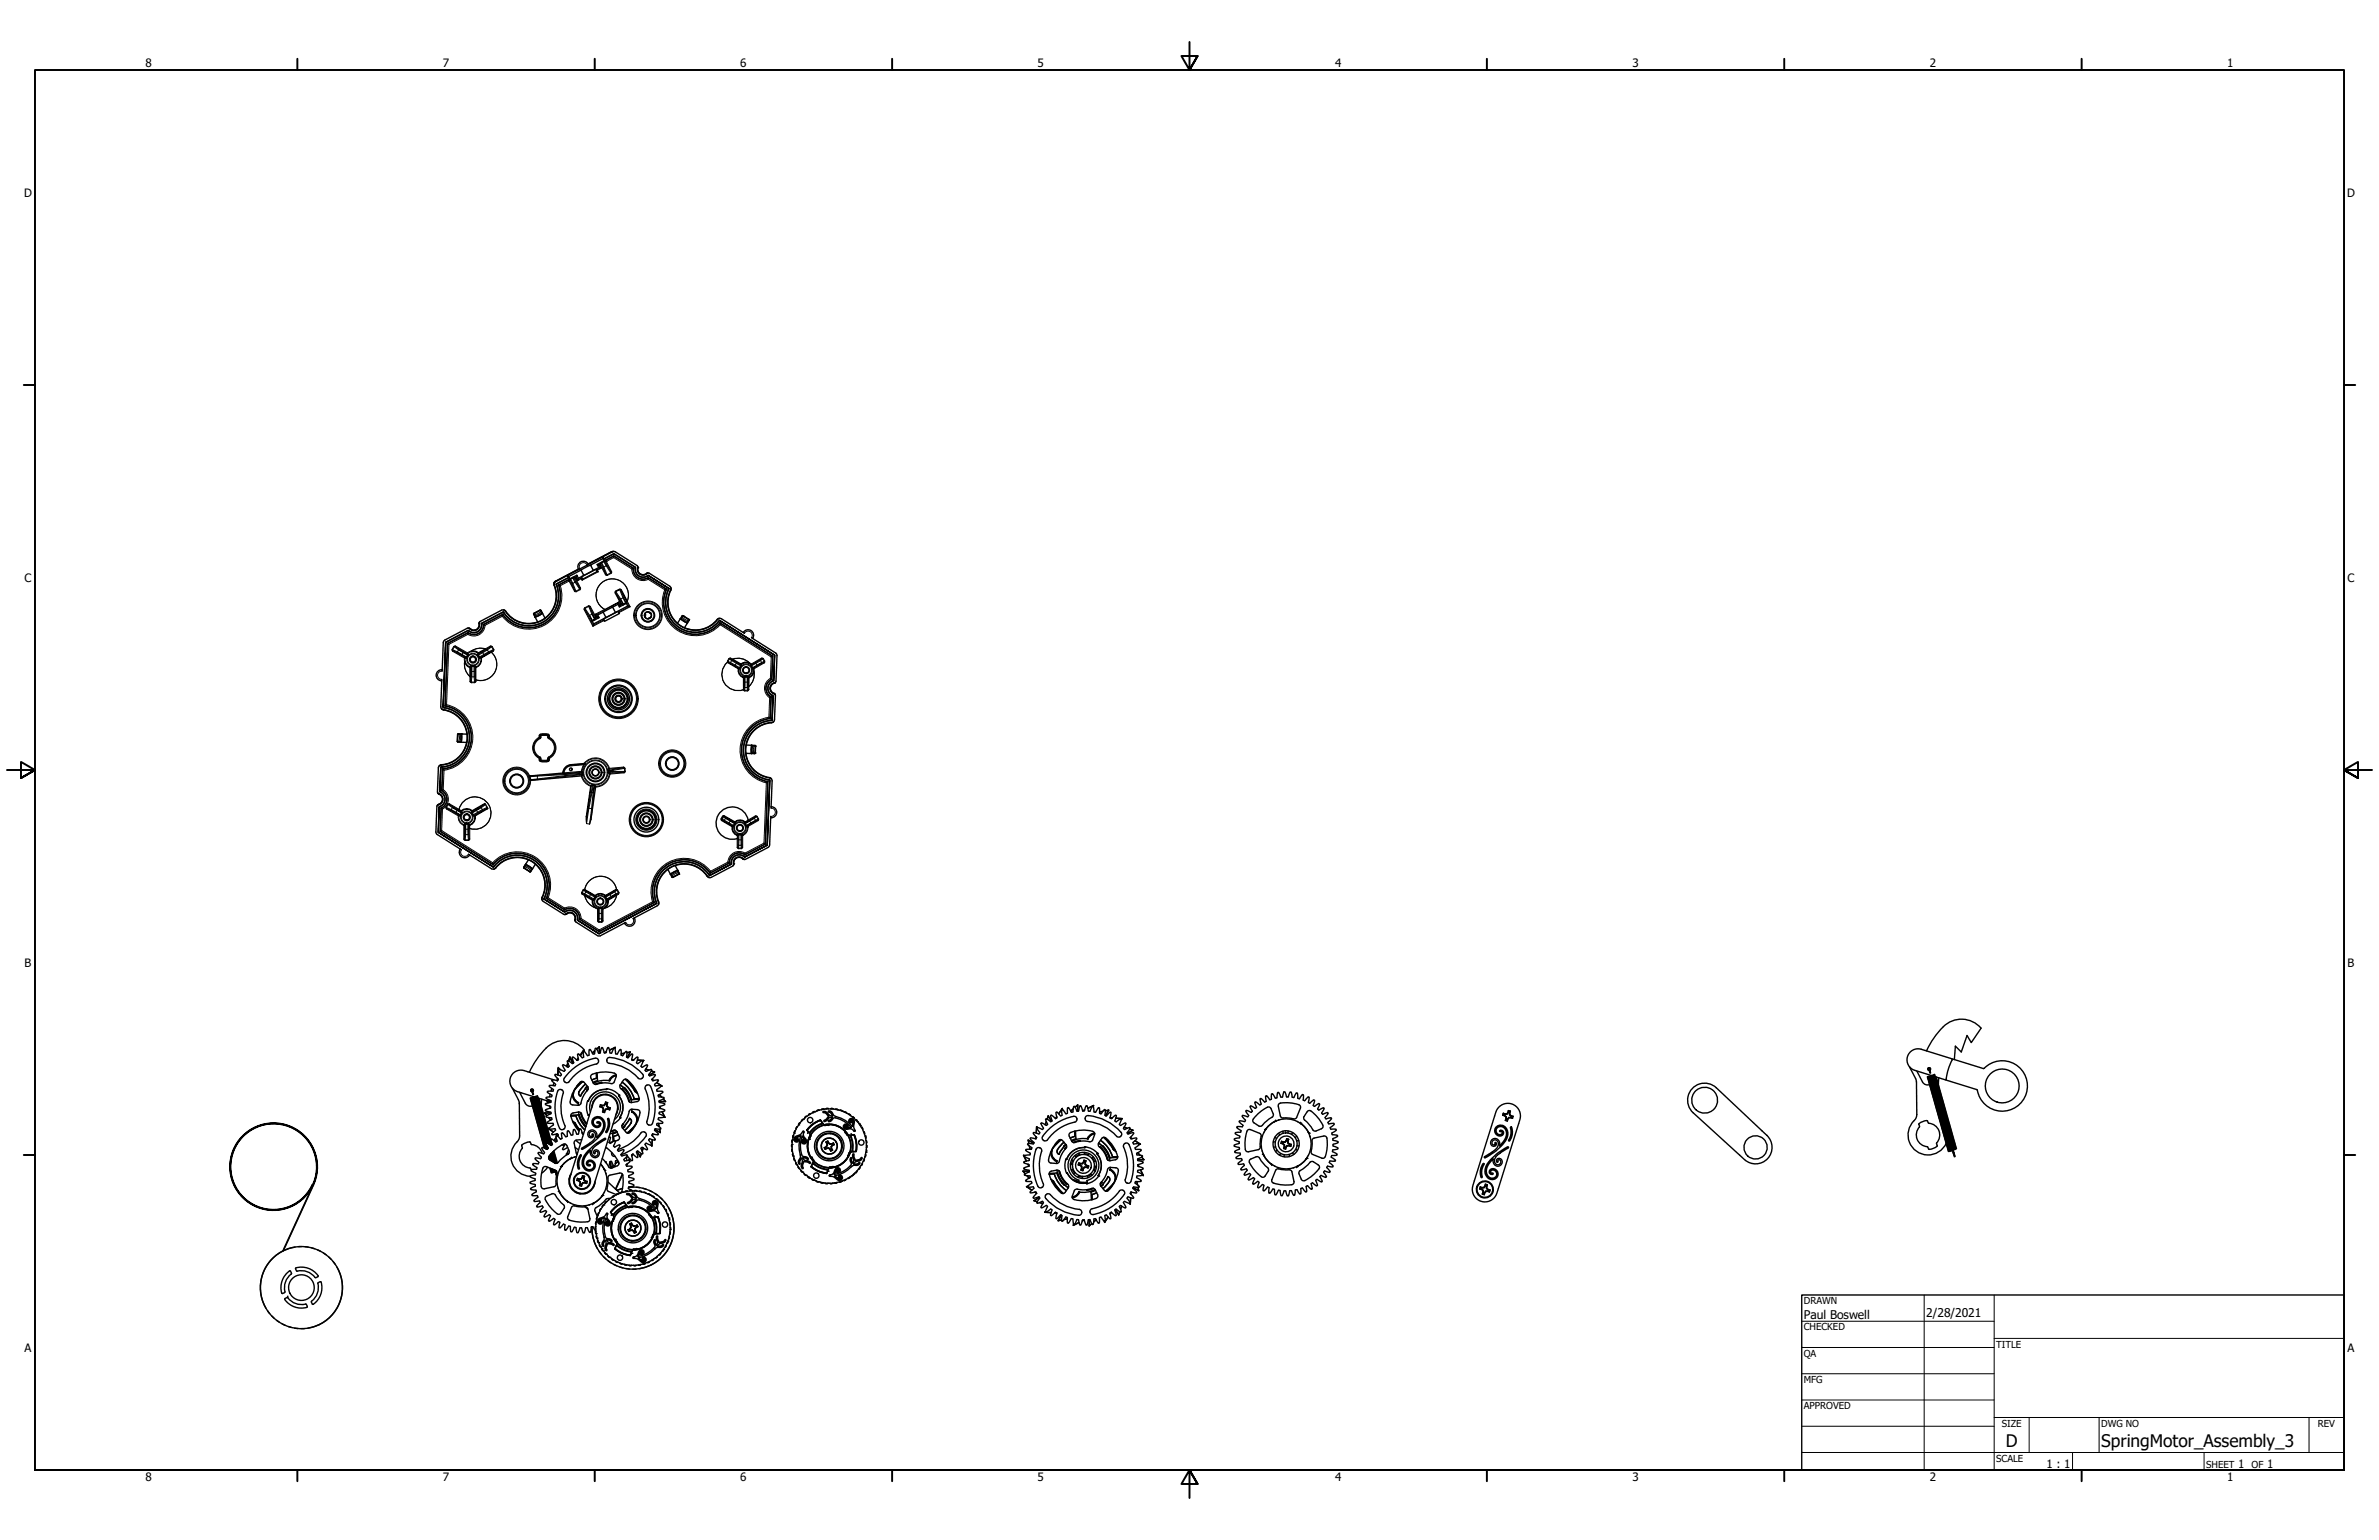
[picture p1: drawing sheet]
<svg xmlns="http://www.w3.org/2000/svg" width="864mm" height="559mm" viewBox="0 0 864 559" stroke-linecap="round" stroke-linejoin="round" font-family="sans-serif">
<defs><g id="words">
<g font-size="6.3">
<text x="728.1" y="524.9">D</text>
<text x="762.8" y="525">SpringMotor_Assembly_3</text>
</g>
<g font-size="4.4">
<text x="654.8" y="478.6">Paul Boswell</text>
<text x="699.3" y="478">2/28/2021</text>
</g>
<g font-size="4.2">
<text x="52.8" y="24.4">8</text>
<text x="160.8" y="24.4">7</text>
<text x="268.7" y="24.4">6</text>
<text x="376.7" y="24.4">5</text>
<text x="484.6" y="24.4">4</text>
<text x="592.6" y="24.4">3</text>
<text x="700.5" y="24.4">2</text>
<text x="808.5" y="24.4">1</text>
<text x="8.7" y="71.4">D</text>
<text x="852" y="71.4">D</text>
<text x="8.9" y="211.1">C</text>
<text x="852.2" y="211.1">C</text>
<text x="8.9" y="350.8">B</text>
<text x="852.2" y="350.8">B</text>
<text x="8.9" y="490.5">A</text>
<text x="852.2" y="490.5">A</text>
<text x="742.9" y="532.6">1 : 1</text>
<text x="812.4" y="532.6">1</text>
<text x="822.9" y="532.6">1</text>
<text x="52.8" y="537.5">8</text>
<text x="160.8" y="537.5">7</text>
<text x="268.7" y="537.5">6</text>
<text x="376.7" y="537.5">5</text>
<text x="484.6" y="537.5">4</text>
<text x="592.6" y="537.5">3</text>
<text x="700.5" y="537.5">2</text>
<text x="808.5" y="537.5">1</text>
</g>
<g font-size="3.5">
<text x="654.8" y="473.2">DRAWN</text>
<text x="654.8" y="482.8">CHECKED</text>
<text x="724.7" y="488.9">TITLE</text>
<text x="654.8" y="492.3">QA</text>
<text x="654.8" y="501.8">MFG</text>
<text x="654.8" y="511.4">APPROVED</text>
<text x="726.7" y="517.7">SIZE</text>
<text x="762.8" y="517.7">DWG NO</text>
<text x="841.4" y="517.7">REV</text>
<text x="724.7" y="530.4">SCALE</text>
<text x="800.9" y="532.6">SHEET</text>
<text x="817.3" y="532.6">OF</text>
</g>
</g></defs>
<!-- layer: Visible (ANSI) -->
<g fill="none" stroke="#000" stroke-width=".51">
<path d="M201.5 211l-.5 .9a10.2 10.2 0 0 1-3.2 12.4M202.1 212.5a10.9 10.9 0 0 1-5.1 13.3 10.9 10.9 0 0 1-14-3.3M202.7 212.2l.7 .3M202.7 212.2a11.5 11.5 0 0 1-5.4 14.2 11.5 11.5 0 0 1-14.8-3.5M206.4 209.6l.5 .9-.6-.2-3.6 1.9M206.4 209.6l-4.5 2.3 .2 .6M206.4 209.6l-.4-.8 1 1.5M207.8 209.6l1 .1M209.1 209.6l.3-.9 .6 1.1M209.4 208.7l-2.5 1.3M209.9 206.5l-8.3 4.4-.5 .7M210 206.6v.1"/>
<path d="M210.5 206.5l-.5 .2M210.9 206.9l-4.5 2.3M210.9 206.9l1 1.9M211.4 210.2l-.1 .3M211.9 208.8l-1.9 1-.3 .9M213.2 205l.3-.1a1.95 1.95 0 0 0-2.7-1 1.95 1.95 0 0 0-.8 2.7M214.4 205l-3.5 1.9M215.4 207l-3.5 1.8M216.7 207l.1 .4-5.4 2.8M216.7 207l-.6-.3-4.8 2.5-.2 .5 .3 .5M216.7 207h.1M216.8 207.4l.4 .1"/>
<path d="M217.6 205.1l-.8-.3 .5 1.2M218.2 206.2l-.9-.2-1.9 1M218.4 204.1l-.5 .9M218.8 202.7l-4.4 2.3 1 2M219.2 202.8l.4 1 .2-.6 3-1.5 7.2 4.5M219.2 202.8l3.6-1.9 7.9 5-7.9-5zM219.2 202.8l-.4-.7 .7 1.7M219.3 203.5l-2.5 1.3M222.8 201.7v.6M222.9 200.1l-.9 .1-8.5 4.4M224.4 219.3l.5 .9M224.7 218.4l-.3 .9-2 1"/>
<path d="M225 219.7h.1M225.2 219.4l-.2 .3M225.4 219.3l1 .1M227.3 218.6l.1 .3-2.5 1.3 .1-.5M227.4 218.9l.5 1M230 206.2a3.5 3.5 0 0 0 1.6 3.4 3.5 3.5 0 0 0 3.7 0M230 206.2l-.6 .3M230.6 206.3a2.87 2.87 0 0 0 1.5 2.8 2.87 2.87 0 0 0 3.2-.3M230.7 205.9l-.1 .4zM231.5 205.5a2.91 2.91 0 0 0 1.4 2.9l.9 .1 .9-.5M235 208h.6l7.5 4.7 .5 .9a10.2 10.2 0 0 0 3.5 13.6 10.2 10.2 0 0 0 13.7-2.7h1.1l8.3 5.3M235 208.1a2.2 2.2 0 0 1-2.9 .2 2.2 2.2 0 0 1-.6-2.8l-8.6-5.4-21.2 11-.5 .9a10.2 10.2 0 0 1-4.6 13.2 10.2 10.2 0 0 1-13.4-3.7l-1.1-.1-8.1 4.4a2.27 2.27 0 0 1-1 2.8 2.27 2.27 0 0 1-2.9-.7l-9 4.7-.6 10.9"/>
<path d="M235.3 207.9l-.6 .2M235.3 208.8l7.5 4.7zM235.3 209.6v.6M235.3 209.6l6.7 4.2M242 213.8a11.5 11.5 0 0 0 4.3 14.5 11.5 11.5 0 0 0 15-2.4M242 213.8l-.7 .2M242.6 214.1l.3-.6a10.9 10.9 0 0 0 3.5 14.1 10.9 10.9 0 0 0 14.4-2.1M243.5 213.3l.1 .5a10.2 10.2 0 0 0 2.3 12.4M161.8 233.1l-1 23.6zM162.4 233.5l.6 .3M169.9 229.5v.7M169.9 229.5l-7.5 4-.9 22.7"/>
<path d="M170.3 229l-.3-.2-8.2 4.3M170.3 229l-.3-.3-8.2 4.4M174 225.8a2.88 2.88 0 0 1-1.6 2.8h-.9l-1.4-.7M174.8 226.2v.4M174.9 226.6a2.87 2.87 0 0 1-1.6 2.6 2.87 2.87 0 0 1-3-.2M175.5 226.6l.6 .3M175.5 226.6a3.5 3.5 0 0 1-1.9 3.2 3.5 3.5 0 0 1-3.7-.3M182.5 222.9l-.2 .7M182.5 222.9l-7 3.7M182.8 221.3l.5 .2a10.2 10.2 0 0 0 11.9 4.2M183 222.5l-.3-.5-7.9 4.2 .1 .4M183 222.5l-.3-.5-7.9 4.2"/>
<path d="M194.3 223.9v.1M194.3 224l.9 1.7M196 221.4l.4 .1M196 221.4l-2.3 1.3 .6 1.2M196.4 221.5h.1M196.4 221.5l.5 1M196.9 222.5l-2.6 1.4M196.9 222.5l.9 1.8M196.9 222.5h.1M197.8 224.3l-2.6 1.4M214.8 225.2l.7 1.2M216.4 224l-.5 .9"/>
<path d="M216.6 223.8l.9 .3-2.5 1.3M217 223.1l.5 1M218.9 222.1l-1.9 1-.9-.2M218.9 222.1l1.1 2M219.3 224.4l4.8-2.5 .5 .2 .3 .5-5.4 2.9-.3-.6zM220 224.1l-4.5 2.3-.3 .9M222.4 220.3l-3.5 1.8M222.4 220.3l1 1.9M223.4 222.2l-3.4 1.9M228.7 220.2l-.8-.3-4.5 2.3M234.1 223.7l.6 .7 .7 .1M234.1 223.1v.7"/>
<path d="M235.4 222l.5 .4M235.4 222.1l-.9 .2-.4 .6M235.5 224.4l-.1 .1M236 222.5h.2M236.2 222.5l.2 .6-.2 1M236.2 224l-.6 .3M245.9 226.2l2.6 1.6M247 224.5l2.5 1.6M247 224.5l-1.1 1.7M247 224.5h.1M247.6 223.5l.4-.1 2.1 1.3 .1 .4-.7 1M247.6 223.5l-.6 1"/>
<path d="M249.5 226.1l-1 1.7M249.5 226.1h.1M261.1 224.4l-.5 .1a10.2 10.2 0 0 1-12.1 3.3M261.2 225.1l-.4 .4M261.3 225.9l.1 .8M261.3 225.9l19.3 12.2-.4 8.4M269.8 229.5a2.01 2.01 0 0 1 2.8-.7 2.01 2.01 0 0 1 .6 2.9M272.8 231.4l9.2 5.9-.4 10.2a2.27 2.27 0 0 0-2.1 2.2 2.27 2.27 0 0 0 1.9 2.3l-.2 9.2-.6 .8a10.2 10.2 0 0 0-10 9.8 10.2 10.2 0 0 0 9.2 10.6l.5 .9-.4 9.9M280.6 238.1l-.6 .3M281.2 237.7l-.4 9.3zM281.2 237.7l-20-12.6 20 12.6M160.2 257.1l.4 .4a10.2 10.2 0 0 1 8.9 8.9"/>
<path d="M160.4 246.5l-.4 9.9 .5 1a10.2 10.2 0 0 1 9.2 10.5 10.2 10.2 0 0 1-10 9.8l-.6 .9-.2 9.1a2.27 2.27 0 0 1 1.9 2.4 2.27 2.27 0 0 1-2.1 2.2l-.4 10.1 9.2 5.9M160.5 243a2.02 2.02 0 0 0-2.2 1.9 2.02 2.02 0 0 0 2.1 2.1M161.4 256.8l-.5-.1a10.9 10.9 0 0 1 9.5 10.9 10.9 10.9 0 0 1-9.8 10.7M161.5 256.2a11.5 11.5 0 0 1 9.6 11.8 11.5 11.5 0 0 1-10.5 11M162.1 255.7l-.6 .5M279.7 246.2l.5 .3M280 252.9l-.6 .3M280 252.9l-.3 7.9M280.2 246.5a3.5 3.5 0 0 0-2.1 3.1 3.5 3.5 0 0 0 1.9 3.3M280.3 252.3l.3 .2M280.5 247.1a2.87 2.87 0 0 0-1.8 2.5 2.87 2.87 0 0 0 1.6 2.7M280.5 247.1l.4-.1z"/>
<path d="M280.5 247.1a2.85 2.85 0 0 0-1.7 2.5 2.85 2.85 0 0 0 1.5 2.7M281.4 247.7a2.09 2.09 0 0 0-1.7 2 2.09 2.09 0 0 0 1.5 2.1l.2 .2M281.6 247.5l-.2 .2M160 278.4l.6-.1zM160 278.4l-.4 8.9 .4-8.9M160.6 279l.6 .5M160.6 279l-.3 7.9M167.5 266.3l2 .1M167.5 266.3h-1.3l-.2 2.7 .2 .3h1.2M167.5 266.3l-.1 3M167.5 266.3h.1M169.4 269.4a10.2 10.2 0 0 1-9.6 8.2l-.4 .3"/>
<path d="M169.5 266.4l-.1 3-2-.1M195.9 266.6a3.9 3.9 0 0 1 3.4 0v1.2l-.2-.8a2.81 2.81 0 0 0-3 0l-.3 .8zM195.9 274.9l.2 .8a2.81 2.81 0 0 0 3 0l.1-.8M199.3 274.9h.1M199.3 274.9h-.1M199.4 274.9v.9a2.44 2.44 0 0 1-2.8 .6 .98 .98 0 0 1-.7-1.5M199.4 267.8h-.1M211.1 279.9l.4 .6M270.8 273.4h1.9M270.8 273.3a10.2 10.2 0 0 0 8.9 9l.4 .3M270.9 270.4h2M270.9 270.4l-.1 3"/>
<path d="M272.7 273.4h.1M272.8 273.4h.1M272.9 270.4l-.1 3M272.9 270.4l1.1 .1 .3 .2-.2 2.7h-1.3M272.9 270.4h.1M279.1 260.3l.6 .5M279.7 260.8a11.5 11.5 0 0 0-10.5 11 11.5 11.5 0 0 0 9.6 11.8M279.7 261.4h.6zM279.7 261.4a10.9 10.9 0 0 0-9.8 10.7 10.9 10.9 0 0 0 9.5 10.9M280.3 261.4l.3-8.9-.3 8.9M280.9 261.8l-.5 .4a10.2 10.2 0 0 0-9.5 8.2M158.9 287.7a2.89 2.89 0 0 1 1.6 2.9l-.5 .8-1.3 .9"/>
<path d="M159.4 292.8l.4-.2zM159.4 292.8l-.3 9.2zM159.6 287.3a2.87 2.87 0 0 1 1.9 2.6 2.87 2.87 0 0 1-1.7 2.7M160 287.5a2.87 2.87 0 0 1 1.6 2.6 2.87 2.87 0 0 1-1.8 2.5M160.1 293.2l.5 .4M160.1 293.2l-.4 8.5 19.3 12.1M160.3 286.9a3.5 3.5 0 0 1 1.9 3.2 3.5 3.5 0 0 1-2.1 3.1M160.9 286.6l-.6 .3M176 291.5l1.1 1.9M204.3 280.5l-11.6 1-.6 .3M204.3 280.5l.2 .2M204.3 280.5l.7-1.8 1.6-1.1 5.8-.4-5.2 .5a3 3 0 0 0-2.7 3"/>
<path d="M204.7 280.7h-.2M211.5 280.8l-.3 .7-18.3 1.6-.6-.2M215.6 284.9l.6 .5-1.7 11.9-.5 1.7M262.9 296.2l-.4 .1-.5 .9 .1 .4M271.7 297.8a5.9 5.9 0 0 0-7.1-4.9 5.9 5.9 0 0 0-4.4 7.4 5.9 5.9 0 0 0 7.7 3.9M278.8 283.6l-.6 .4M278.8 283.6l-.9 22.7-7.5 3.9M279.4 283l-.9 23.7zM279.8 296.2l-.6 10.9-9 4.8a2.27 2.27 0 0 0-2.9-.7 2.27 2.27 0 0 0-1.1 2.8l-8 4.4-1.1-.1a10.2 10.2 0 0 0-13.4-3.7 10.2 10.2 0 0 0-4.6 13.2l-.5 .9-8.8 4.6M279.9 292.7a2.02 2.02 0 0 1 2.1 2.1 2.02 2.02 0 0 1-2.2 1.9M159.1 302l20 12.7zM160.3 301.4l-.6 .3"/>
<path d="M167.1 308.1a2.02 2.02 0 0 0 .5 2.8 2.02 2.02 0 0 0 2.9-.7M170.1 310l8.3 5.2 1.1 .1a10.2 10.2 0 0 1 13.7-2.7 10.2 10.2 0 0 1 3.5 13.5l.5 1 7.8 4.8a2.27 2.27 0 0 1 3-.5 2.27 2.27 0 0 1 .8 2.9l8.6 5.4 9.7-5M178.9 313.1l.1 .7M179 313.8a11.5 11.5 0 0 1 14.9-2.4 11.5 11.5 0 0 1 4.4 14.6M179.1 314.6a10.9 10.9 0 0 1 14.3-2.8 10.9 10.9 0 0 1 4.3 13.9M179.1 314.7a10.9 10.9 0 0 1 14.2-2.9 10.9 10.9 0 0 1 4.4 13.9M190.1 314.7l.1 .3 2.1 1.3h.4l.6-1M190.2 314.6l-.1 .1M190.8 313.7l-.6 .9M190.8 313.7h.1M190.8 313.7l2.5 1.6M191.8 312l-1 1.7"/>
<path d="M191.8 312l2.6 1.6M191.8 312a10.2 10.2 0 0 0-12.1 3.2l-.6 .2M193.3 315.3h.1M194.4 313.6l-1.1 1.7M194.4 313.6a10.2 10.2 0 0 1 2.3 12.3v.6M242.5 315.5a10.2 10.2 0 0 0-3.3 12.1l-.1 .5M242.5 315.5l.9 1.7M243.4 317.2h.1M245.1 314.1l.9 1.7M245.1 314.1l-2.6 1.4M245.1 314.1a10.2 10.2 0 0 1 11.9 4.1l.5 .2M246 315.8l-2.6 1.4"/>
<path d="M246 315.8l.6 1.2-2.3 1.4-.4-.1-.5-1.1M246 315.8h.1M257.2 317.3a10.9 10.9 0 0 0-14.1-3.2 10.9 10.9 0 0 0-4.7 13.7M257.3 317.2l.3 .5zM257.6 317.7l7.9-4.1zM257.8 316.9a11.5 11.5 0 0 0-14.8-3.6 11.5 11.5 0 0 0-5.4 14.2M257.9 316.1l-.1 .8M264.2 312.8l.6 .4M264.8 313.2l-7 3.7M265.4 313.2l.1 .4M269.7 311.7l.5 .2M269.7 311.7a2.02 2.02 0 0 0-2.5-.3 2.02 2.02 0 0 0-.8 2.3l-.2 .3"/>
<path d="M270 310.8a2.85 2.85 0 0 0-3-.3 2.85 2.85 0 0 0-1.6 2.7M270 310.7l.3 .3zM270 310.7a2.87 2.87 0 0 0-3-.2 2.87 2.87 0 0 0-1.6 2.7M270.3 311l8.2-4.3zM270.4 310.2a3.5 3.5 0 0 0-3.7-.3 3.5 3.5 0 0 0-1.9 3.3M270.4 309.6v.6M277.3 305.9l.6 .4M197.4 326.2l7.6 4.8-7.6-4.8M197.7 325.7l-.3 .5zM198.3 326l6.7 4.2v-.7M199 325.7l-.7 .3M205 330.2a3.5 3.5 0 0 1 3.7 0 3.5 3.5 0 0 1 1.6 3.4"/>
<path d="M205 331a2.86 2.86 0 0 1 3.2-.4 2.86 2.86 0 0 1 1.5 2.9 2.87 2.87 0 0 0-1.5-2.9 2.87 2.87 0 0 0-3.2 .4zM205 331.9a2.89 2.89 0 0 1 3.3-.1l.4 .9 .1 1.6M209.6 333.9l7.9 4.9zM209.7 333.5l-.1 .4 .1-.4M210.9 333.3l-.6 .3M217.5 338.8l20.9-11zM217.5 337.4v.7M230.3 333.1a2.01 2.01 0 0 1-.8 2.8 2.01 2.01 0 0 1-2.8-1M236.9 327.2l.7 .3M237.6 327.5l-20.1 10.6-7.2-4.5M217.5 379.9l.1 2.2v-2.3l-1 .8M217.5 379.9l-.9 .8"/>
<path d="M217.6 379.8l-.1 .1M186 394.8l2.2 4.3 .3 1.1 .1 11.9-.2 1.2a9.1 9.1 0 0 0-2.9 7 7.3 7.3 0 0 0 7 6.5M188.6 396.4l2.4 4.3 1.2 .7 1-.1M192.7 395.4l.4 .7M192.9 399.2l-.2 .2 2.9-.9 4.4 1.4M193.3 395.6l.4 1.5-.3 .1-.3-1.7 .3 .6M193.4 396.1a.48 .48 0 0 0 0-.8 .48 .48 0 0 0-.7 .2 .48 .48 0 0 0 .4 .6M193.4 396.1a.5 .5 0 0 0 .1-.8 .5 .5 0 0 0-.8 .2 .5 .5 0 0 0 .4 .7M194.2 398.3h.1M194.4 398.1l.2 .1-1.8 .4M194.4 398.6v.1M194.5 399.8v.1"/>
<path d="M194.5 399v.1M194.6 399.4v.1M194.8 398.6l-1.9 .4M194.9 398.9l-1.9 .5M195 399.3l-1.9 .5M195 398.3l.2 .1M195.1 399.7l-1.9 .5M195.1 397.6l-2.6 .8M195.2 398l-2.6 .8M195.2 397.8l-2.7 .8 .2-.2M195.3 398.2l-2.7 .8 .2-.2M195.3 398.3l-2.5 .9"/>
<path d="M195.4 398.6l.4 .2-2.9 1 .1-.3M195.5 399l.4 .1-2.9 1.1 .1-.3M195.5 398.6l-2.6 1M195.6 399.3l.4 .2-2.9 1.1 .1-.3M195.7 399l-2.7 .9M195.7 399.7l.4 .2-2.9 1.1 .1-.3M195.8 399.4l-2.7 .9M195.9 399.8l-2.7 .9M196.6 398.8l-.1 2.5M198.5 399.4l.4 .8M199.3 399.1l-.3 .4M199.7 397l-.2 1"/>
<path d="M200.3 395l-.3 .9M201.1 391.8l-9.5-2.9a4.2 4.2 0 0 0-5 .3 4.2 4.2 0 0 0-1.1 5 4 4 0 0 0 2.4 1.9l6.1 1.9M201.1 393l-.4 .9M202.4 392.1v-.8l-.1 .8M202.4 392.1l-2-.3-.2 .3 1.5 1.4-.3 .5-1.9-.2-.2 .4 1.6 1.2-.2 .5-2 .1-.1 .3 1.8 1.1-.2 .5-1.9 .3-.1 .4 1.8 .8v.5l-2 .6v.3l1.7 .6 .2 .6M202.6 387.7l.1 .1M202.7 387.8l.2 .2-.3-.3-.1 2.3 .1-2.7 .9 .9M202.7 387.8l-.2 2.2M203.7 395.4l.5 .2 .3 .7a17 17 0 0 0 .7 12.5 1.09 1.09 0 0 1-.8 1.1 1.09 1.09 0 0 1-1.3-.5 17.2 17.2 0 0 1-.4-13.9l1-.1M206.1 385.7l-.4 1.2M206.2 385.9l-.4 1.1M206.4 384.9l.5-1.4 1.3 2.2"/>
<path d="M206.9 383.8v.1M206.9 383.9l-.4 1.1 .4-1.2 1.2 2M206.9 383.9l1.1 1.9M207.1 388.7a16.7 16.7 0 0 1 9.5-4.7 1.11 1.11 0 0 1 .7 1.1 1.11 1.11 0 0 1-.8 1 16.6 16.6 0 0 0-10.2 6.7 1.09 1.09 0 0 1-1.3-.2 1.09 1.09 0 0 1-.2-1.3zM207.8 396.8a3.4 3.4 0 0 0 2.1 3.6M209.6 384.8l-1.6-1.3-.3 .2 .5 1.9-.4 .3-1.7-1.1-.2 .2 .7 1.7-.4 .5-1.8-.9-.2 .3 .9 1.8-.4 .3-1.8-.7-.2 .3 1.1 1.7-.4 .4-1.8-.6-.2 .3 1.2 1.4-.2 .6M209.9 383.9l-.5 .8M209.9 384.1l-.4 .7M210 384.2l-.5 .6M210.2 396.1a1.15 1.15 0 0 0 .5 1.7M210.2 396.1l-.1 .9 .6 .7M210.6 382.9l1.4-2.1a9.6 9.6 0 0 0-15.2 1.1 30 30 0 0 0-4.6 7.2"/>
<path d="M210.7 397.7v.1M211.2 392.4l-1.9 1.8M211.6 392.4l-.5 .5a5.6 5.6 0 0 0-2.9 5.1l.6 1.3 1.2 .8M211.6 392.5l-.5 .4a5.6 5.6 0 0 0-2.9 5.1l.6 1.3 1.2 .8M211.9 381.2l.1 .3M211.9 381.2l-1.2 1.9M212 381.1l-.1 .1M212.1 381.5l-.1-.4-1.3 1.9M212.5 393.4l-2.3 2.7M212.6 393.4l-2.4 2.7M212.9 395.6l.6-.5-.5 .5M212.9 395.6h.1"/>
<path d="M212.9 395.6l.2 .2M213 395.6l.1 .2M213.2 394.1l-.8 1M213.3 399.5l-.4 2.3 .7 2.9M213.3 399.6h.2M213.3 394.3l.2 .3a1.43 1.43 0 0 1-.7 1.6l-1.2 1.9-.5 1.4a1.43 1.43 0 0 1-.9 1.5l-.3 .1M213.3 394.3l-1.3-1.5-.7-.4a7.4 7.4 0 0 0-3.6 4.8l-.7 2.9 .4 .7 .5 .1M213.3 394.3l-1.3 1.3-1.3 2.2M213.5 399.6h.1M214.6 390.1a11 11 0 0 1 8.9-.4l.2 .7-.9 2.5a1.43 1.43 0 0 1-1.7 .1h-2.3l-1.5 .2a1.43 1.43 0 0 1-1.7 .1l-1.2-2.4zM215.4 399.7l.1 .1M215.9 381.3l-.9 .8"/>
<path d="M216.3 398.7a4.6 4.6 0 0 1 6-.6 4.6 4.6 0 0 1 1.5 5.8l-7.6 24.2a5 5 0 0 1-6.3 4.7 5 5 0 0 1-2.4-7.4l7.8-25zM216.5 389.4l.1 1.8M216.5 398.2l.2 .1M216.6 391.2l-1.7 .7 1.7-.7M216.6 391.2h.1M216.8 389.3l.1 3.1-1.5 .6M216.9 392.1l-1.6 .6M218.1 397.3v.2M218.4 392.8l-2.4 .7M218.4 392.8l.1 .2M218.4 392.8h.1M219.4 382l.6-.1 .6-1.8h.4l.4 1.9 .6 .1 .9-1.8 .3 .1 .3 1.9 .5 .2 1.1-1.7 .3 .1 .1 2 .6 .1 1.2-1.5 .3 .1-.1 2 .5 .2 1.3-1.4 .4 .2-.4 1.9"/>
<path d="M219.4 382l-.7-1.9h-.3l-.6 2h-.5l-.9-1.8-.3 .1-.3 2-.5 .1-1.1-1.7-.3 .1-.1 2-.6 .1-1.1-1.5-.4 .1 .2 2-.5 .2-1.4-1.4-.3 .1 .3 2-.4 .3M219.8 399.9l-.2 .7M219.8 399.9l.1 .4M219.8 399.9l.8 .2M219.9 397l.1 .3M220.1 381.7l-.7 .3M220.1 381.6l-.7 .4M220.2 395.3h.1M220.2 395.3a6.5 6.5 0 0 0-6.7 4.3M220.2 395.1l2.8 .9 1.8 1.4M220.2 395.1h.1M220.2 395.1v.2"/>
<path d="M221.1 392.1h.1M221.1 392.1h.2M221.2 385.8a1.08 1.08 0 0 1-.9-1.1 1.08 1.08 0 0 1 1-1 17.2 17.2 0 0 1 12.2 6.6 1.11 1.11 0 0 1-.6 1.1 1.11 1.11 0 0 1-1.2-.2 16.1 16.1 0 0 0-10.5-5.4M221.3 392.1h.1M221.3 392.2a9.8 9.8 0 0 0-5.9 .8M221.7 397.5l-.1 .2M223.2 398.6l-.1 .2M223.3 380.1l-2.1 .9 2.1-1-.1 .4M223.3 380.1l-.1 .3M223.3 380v.1M223.7 390a3.4 3.4 0 0 0-2.6 2.1M223.7 390.3l-1.4 .6-1 1.2"/>
<path d="M224.6 397.6h.1M224.6 397.6a6.5 6.5 0 0 1 .4 7.9M224.7 397.4l-.1 .2M224.7 397.4h.1M224.8 397.4l-.2 .2M225.1 393.7a9.8 9.8 0 0 1 4.2 6.4M225.1 393.7l-.1 .3a1.43 1.43 0 0 0 .9 1.5l1 1.1 1 2a1.43 1.43 0 0 0 1 1.5l2.4-.4M225.1 393.7l1.2-1.7 .6-.4a7.4 7.4 0 0 1 4.2 4.4l1 2.8-.4 .7-.4 .2M225.2 393.7a9.8 9.8 0 0 1 3.8 5.3M225.8 395.1a8.8 8.8 0 0 1 2.7 4.8 9.1 9.1 0 0 0-2.7-4.8M225.8 395.1l-.2 .1 .2-.1M225.8 395.1h.1"/>
<path d="M225.8 392.7a10.7 10.7 0 0 1 4.4 6 11 11 0 0 0-4.4-6zM226.3 394.6a6.8 6.8 0 0 1 3 4.4M226.7 382.2l-1.2 .2M226.7 382.1l-1.2 .3M227 391.6l1.9 2.1 1.6 2.3M227.5 391.7l3.7 4.5M227.6 382l1.2-.3-1.1 2 1.1-1.9zM228.8 381.7v.1M229 399h.1M229.3 384.5h.8M229.3 384.5l.8 .1M229.3 384.5l.5 .3 1.5-1.3 .3 .2-.5 2 .4 .2 1.7-1.1 .2 .3-.7 1.8 .4 .4 1.8-1 .2 .3-.9 1.8 .5 .3 1.7-.7 .2 .3-1.1 1.7 .3 .4 1.9-.6 .2 .3-1.2 1.6"/>
<path d="M230.5 396l.9 .7M230.5 396h.1M231.4 384.7l2.2 .1M231.4 384.6l2.3 .2-.3 .3 .2-.3M232.1 398.9l-3 .1M232.1 398.6l-1.9 .1M233.7 384.8h-.1M234.4 387.9l1.2 .4M236.7 391.7l.6 .4M236.7 391.7l.4 .5 1.8-.4 .2 .3-1.5 1.4 .2 .5 2-.1 .2 .3-1.6 1.2 .1 .5 2.1 .1v.4l-1.6 1v.5l2 .3 .1 .4-1.8 .8v.6l2 .5v.3l-1.9 .8M236.7 391.6l.6 .5M237.6 389l-1.1-.4 1.1 .4-1.9 1.2"/>
<path d="M237.6 389l-2 1.2M237.6 389h.1M238.4 392.8l1.9 1.3M238.4 392.8l1.9 1.3-.3 .1M239.3 399.8l2.2-.1-.7-.9 .8 .9zM239.3 397.2l.8 .9M239.4 397.2l.8 .9M240.3 394.1l-.3 .1M240.3 394.1h.1M241.5 399.7h.1M693.2 387.1l2.2 4.2 .3 1.2 .1 11.9-.2 1.2a9.5 9.5 0 0 0-3 6.3 7.3 7.3 0 0 0 5.8 7 7.3 7.3 0 0 0 8.1-4.1M695.8 388.6l2.4 4.4 1.2 .7 1-.1"/>
<path d="M699.3 381.3a25.8 25.8 0 0 1 8.2-10.3 9.4 9.4 0 0 1 11.7 2.1l-3.6 5.2-1.5-2.6-2.1 6-2.2-2.1-.3 4.9M699.9 387.6l.4 .8M700.4 387.9l.4 1.5h-.2l-.3-1.6 .3 .5a.5 .5 0 0 0 0-.8 .5 .5 0 0 0-.8 .2 .5 .5 0 0 0 .5 .7 .49 .49 0 0 1-.5-.6 .49 .49 0 0 1 .8-.3 .49 .49 0 0 1 0 .8M701.1 390.3l-6-1.9a4 4 0 0 1-2.7-5 4 4 0 0 1 5-2.7l22.6 7a9.2 9.2 0 0 1 14.4 1.1 9.2 9.2 0 0 1-4.3 13.8 9.2 9.2 0 0 1-12.5-7.2l-14.9-4.6M701.2 393l-.2 .2M701.4 390.5l.1 .1M701.5 392.5v.1M701.5 390.4l.2 .1-1.8 .4M701.6 390.9h.1M701.7 392.1v.1M701.7 391.3h.1M701.7 391.7h.1"/>
<path d="M702 390.8l-1.9 .5M702.1 391.2l-1.9 .5M702.2 391.6l-1.9 .4M702.2 390.6h.2M702.3 391.9l-1.9 .5M702.3 389.8l-2.6 .9M702.4 392.3l-1.9 .5M702.4 390.2l-2.6 .9M702.4 390.1l-2.8 .8 .3-.2M702.5 392.7l-1.9 .5M702.5 390.5l-2.8 .8 .3-.3M702.5 390.6l-2.6 .9"/>
<path d="M702.6 390.8l.3 .2-2.8 1.1 .1-.3M702.6 393.1l-1.9 .4M702.7 391.2l.4 .2-2.9 1.1 .1-.3M702.7 393.5l-1.9 .4M702.7 390.9l-2.7 .9M702.7 390.7l-2.8 1 .2-.3M702.8 391.6l.4 .2-2.9 1 .1-.3M702.8 393.8l-1.9 .5M702.8 391.3l-2.6 .9M702.9 392l.4 .2-2.9 1 .1-.3M702.9 394.2l-1.9 .5M702.9 391.7l-2.6 .9"/>
<path d="M703 392.4l.4 .1-2.9 1.1 .1-.3M703 394.6l-1.9 .5M703.1 392l-2.7 1M703.1 392.7l.4 .2-2.9 1.1 .1-.3M703.1 395l-1.9 .4M703.2 392.4l-2.7 .9M703.2 393.1l.4 .2-2.9 1.1 .1-.3M703.2 395.4l-1.9 .4M703.3 392.8l-2.7 .9M703.3 393.5l.4 .2-2.9 1 .1-.3M703.3 395.7l-1.9 .5M703.4 393.2l-2.7 .9"/>
<path d="M703.4 393.9l.4 .2-2.9 1 .2-.3M703.4 396.1l-1.9 .5M703.5 393.6l-2.7 .9M703.5 394.3l.4 .1-2.9 1.1 .2-.3M703.6 396.5l-1.9 .5M703.6 393.9l-2.7 1M703.6 394.6l.4 .2-2.9 1.1 .2-.3M703.7 393.7v.2M703.7 394.2h.1M703.7 396.9l-1.9 .4M703.7 394.6h.1M703.7 394.3l-2.7 .9"/>
<path d="M703.7 395l.4 .2-2.9 1.1 .2-.3M703.7 397.3h.1M703.7 397.7h.1M703.8 398.1h.1M703.8 398.5h.1M703.8 398.9h.1M703.8 399.3h.1M703.8 397.3l-1.9 .4M703.8 399.7h.1M703.8 394.7l-2.7 .9M703.8 391.1l-.1 2.4M703.8 395.4l.4 .2-2.9 1 .2-.3"/>
<path d="M703.9 397.6l-1.9 .5M703.9 395.1l-2.7 .9M704 395.8l.3 .1-2.8 1.1 .1-.3M704 398l-1.9 .5M704 395.5l-2.7 .9M704.1 396.1l.3 .2-2.8 1.1 .1-.3M704.1 398.4l-1.9 .4M704.1 395.8l-2.7 1M704.2 396.5l.3 .2-2.8 1.1 .1-.3M704.2 398.8l-1.9 .4M704.2 396.2l-2.7 .9M704.3 396.9l.4 .2-2.9 1 .1-.3"/>
<path d="M704.3 399.1l-1.9 .5M704.3 396.6l-2.7 .9M704.4 397.3l.4 .2-2.9 1 .1-.3M704.4 399.5l-1.9 .5M704.4 397l-2.6 .9M704.5 397.7l.4 .1-2.9 1.1 .1-.3M704.5 399.9l-1.9 .5M704.5 397.3l-2.6 1M704.6 398l.4 .2-2.9 1.1 .1-.3M704.7 397.7l-2.7 1M704.7 398.4l.4 .2-2.9 1.1 .1-.3M704.8 398.1l-2.7 .9"/>
<path d="M704.8 398.8l.4 .2-2.9 1 .1-.3M704.9 398.5l-2.7 .9M704.9 399.2l.4 .2-2.9 1 .1-.3M705 398.9l-2.7 .9M705 399.6l.4 .1-2.9 1.1 .2-.3M705.1 399.2l-2.7 1M705.1 399.9l.4 .2-2.9 1.1 .2-.3M705.2 399.6l-2.7 .9M705.3 400l-2.7 .9M706.5 391.6l-.3 .2M706.5 391.6h.1M708.5 384.2l.2 .3"/>
<path d="M708.7 384.6l-1.6 3.8-.6 3.2M708.7 384.5v.1M194 400.7l-.1 .2M194.4 400.3l-.1 .1M195.2 400.1l-1.9 .4M195.3 400.4l-1.9 .5M195.4 400.8l-1.9 .5M195.5 401.2l-1.9 .5M195.6 401.6l-1.9 .4M195.7 402l-1.9 .4M195.8 400.1l.4 .2-2.9 1 .1-.3M195.8 402.3l-1.9 .5"/>
<path d="M195.9 400.5l.4 .2-2.9 1 .2-.3M195.9 402.7l-1.8 .5M196 400.2l-2.7 .9M196 400.9l.4 .1-2.9 1.1 .2-.3M196.1 403.1l-1.9 .5M196.1 400.5l-2.7 1M196.1 401.2l.4 .2-2.9 1.1 .2-.3M196.2 403.5l-1.9 .4M196.2 400.9l-2.7 .9M196.2 401.6l.4 .2-2.9 1.1 .2-.3M196.3 403.9l-1.9 .4M196.3 401.3l-2.7 .9"/>
<path d="M196.3 402l.4 .2-2.9 1 .2-.3M196.4 404.2l-1.9 .5M196.4 401.7l-2.7 .9M196.5 402.4l.3 .2-2.8 1 .1-.3M196.5 401.5v.1M196.5 401.9v.1M196.5 404.6l-1.9 .5M196.5 402.4h.1M196.5 402.1l-2.7 .9M196.6 402.7l.3 .2-2.8 1.1 .1-.3M196.6 405h.1M196.6 405.4h.1"/>
<path d="M196.6 405.8h.1M196.6 406.2h.1M196.6 406.6v.1M196.6 405l-1.9 .5M196.6 407v.1M196.6 407.4v.1M196.6 407.8v.1M196.6 408.2v.1M196.6 408.6v.1M196.6 409v.1M196.6 409.8v.2M196.6 409.4v.1"/>
<path d="M196.6 402.4l-2.7 1M196.6 410.2v.2M196.6 410.6v.2M196.6 411.5v.1M196.6 411.1v.1M196.6 411.9v.1M196.7 403.1l.4 .2-2.9 1.1 .1-.3M196.7 405.4l-1.9 .4M196.7 402.8l-2.7 .9M196.8 403.5l.4 .2-2.9 1 .1-.2M196.8 405.7l-1.9 .5M196.8 403.2l-2.7 .9"/>
<path d="M196.8 418.5a4.6 4.6 0 0 0-4-3.3l-.3-.7a3.3 3.3 0 0 0-3.1 1.3l.2 .6a4.5 4.5 0 0 0-.8 4.7 4.5 4.5 0 0 0 3.8 2.9l.2 .5M196.9 403.9l.4 .2-2.9 1 .1-.3M196.9 406.1l-1.9 .5M196.9 403.6l-2.6 .9M197 404.3l.4 .1-2.9 1.1 .1-.3M197 406.5l-1.9 .5M197 403.9l-2.6 1M197.1 404.6l.4 .2-2.9 1.1 .1-.3M197.1 406.9l-1.9 .4M197.2 404.3l-2.7 1M197.2 413.8l.1 .1M197.2 405l.4 .2-2.9 1.1 .1-.3"/>
<path d="M197.2 407.3l-1.9 .4M197.3 404.7l-2.7 .9M197.3 405.4l.4 .2-2.9 1 .1-.3M197.3 407.6l-1.9 .5M197.4 405.1l-2.7 .9M197.4 415.1l-.1 .3 .9-.3-.7 .2M197.4 405.8l.4 .2-2.9 1 .2-.3M197.4 408l-1.9 .5M197.5 414.1l.1 .1M197.5 405.5l-2.7 .9M197.5 415.4l-.2 .3 1.1-.2-.8 .2M197.5 406.2l.4 .1-2.9 1.1 .2-.3"/>
<path d="M197.5 408.4l-1.8 .5M197.6 405.8l-2.7 1M197.6 415.8l-.2 .3 1.1-.3-.8 .3M197.6 406.5l.4 .2-2.9 1.1 .2-.3M197.7 408.8l-1.9 .4M197.7 403.9h.1M197.7 406.2l-2.7 1M197.7 416.2l-.2 .3 1.3-.3-1 .2M197.7 406.9l.4 .2-2.9 1.1 .2-.3M197.7 403.9l.8 .9M197.8 409.2l-1.9 .4M197.8 406.6l-2.7 .9"/>
<path d="M197.8 414.4l.1 .1M197.8 407.3l.4 .2-2.9 1 .2-.3M197.9 409.5l-1.9 .5M197.9 407l-2.7 .9M198 407.7l.3 .2-2.9 1 .2-.3M198 409.9l-1.9 .5M198 407.4l-2.7 .9M198.1 408.1l.3 .1-2.8 1.1 .1-.3M198.1 410.3l-1.9 .5M198.1 414.7l.1 .1M198.1 407.7l-2.7 1M198.2 408.4l.3 .2-2.8 1.1 .1-.3"/>
<path d="M198.2 410.7l-1.9 .4M198.2 408.1l-2.7 .9M198.3 415.2l-.9 .3M198.3 414.8l-1.1 .3M198.3 408.8l.4 .2-2.9 1.1 .1-.3M198.3 411.1l-1.9 .4M198.3 408.5l-2.7 .9M198.4 409.2l.4 .2-2.9 1 .1-.3M198.4 411.4l-1.9 .5M198.4 415.6l-.9 .3M198.4 408.9l-2.7 .9M198.5 409.6l.4 .2-2.9 1 .1-.3"/>
<path d="M198.5 409.3l-2.6 .9M198.6 410l.4 .1-2.9 1.1 .1-.3M198.6 415.9l-1 .3M198.6 412.2l-1.9 .6M198.6 409.6l-2.6 1M198.7 417.1l-.5-.2a1.28 1.28 0 0 0-1.6-.3l1.1 1.6-.3 .5-.5-.2a1.27 1.27 0 0 0-1.6 0l1.2 1.4-.2 .5-.5-.1a1.29 1.29 0 0 0-1.6 .2l1.4 1.2-.2 .6h-.5a1.28 1.28 0 0 0-1.6 .3l1.6 1.1-.1 .5-.5 .1a1.28 1.28 0 0 0-1.5 .5l1.6 .9v.5l-.5 .2a1.27 1.27 0 0 0-1.5 .7l1.8 .7v.6l-1.8 .6v.3l1.8 .5 .1 .6-.4 .2a1.27 1.27 0 0 0-1.3 1l1.9 .3 .2 .5-.4 .3a1.28 1.28 0 0 0-1.1 1.1h1.9l.2 .6-.4 .3a1.28 1.28 0 0 0-1 1.3l1.9-.2 .3 .5-.3 .3a1.28 1.28 0 0 0-.8 1.4l1.8-.4 .3 .5-.2 .3a1.26 1.26 0 0 0-.7 1.5l1.8-.6 .4 .4-.2 .4a1.28 1.28 0 0 0-.5 1.5l1.7-.8 .4 .3-.1 .5a1.28 1.28 0 0 0-.3 1.6l1.6-1.1 .4 .3-.1 .5a1.27 1.27 0 0 0-.1 1.6l1.5-1.2 .5 .2-.1 .5a1.29 1.29 0 0 0 .1 1.6l1.4-1.4 .5 .2-.1 1.9 .4 .1 1.1-1.5 .5 .1 .1 .5a1.28 1.28 0 0 0 .5 1.5l.9-1.6h.5l.1 .5a1.27 1.27 0 0 0 .7 1.4l.8-1.8 .5 .1 .6 1.8h.4l.5-1.9h.5l.3 .4a1.28 1.28 0 0 0 1 1.2l.3-1.9 .5-.1 1.1 1.6M198.7 417l-.2 .1M198.7 410.3l.4 .2-2.9 1.1 .1-.3M198.8 410l-2.7 .9M198.8 410.7l.4 .2-2.9 1 .1-.3M198.8 416.3l-1 .3M198.8 413l-1.8 .5"/>
<path d="M198.9 410.4l-2.7 .9M198.9 411.1l.4 .2-2.9 1 .1-.3M198.9 413.3l-1.9 .5M199 409.5l.3-.1-.3 .1 1.9 1.3zM199 409.5h.1M199 410.8l-2.7 .9M199 416.5l-1 .3 1-.3M199 416.7l-.3 .4M199 416.6l-.8 .3M199 411.5l.4 .1-2.2 .9-.8 .1 .2-.3 1.9-.5M199 413.7l-1.8 .5M199.1 411.2l-2.7 .9"/>
<path d="M199.1 405.5l.8 .9-.7-.9M199.1 411.8l.4 .2-2.9 1.1 .2-.3M199.2 414.1l-1.9 .4M199.2 411.5l-2.7 1M199.2 412.2l.4 .2-2.2 .9h-.8l.2-.3 1.9-.4M199.3 414.5l-1.9 .4M199.3 411.9l-2.7 .9M199.3 412.6l.4 .2-2.9 1 .2-.3M199.4 412.3l-2.7 .9M199.4 413l.4 .2-2.9 1 .2-.3M199.5 401.4l.3 .7M199.5 412.7l-2.7 .9"/>
<path d="M199.5 401.4l.4 .6M199.6 413.4h.3M199.6 413l-2.7 1M199.7 413.4l-2.7 .9M199.8 414.1h.3M199.8 413.8l-2.7 .9M199.9 402l-1.9 .7v.4l1.9 .5 .1 .5-1.8 .9v.3l1.9 .3 .2 .5-1.7 1.1 .1 .4 2.1 .1 .1 .5-1.6 1.2 .2 .3 2-.1 .2 .5-1.5 1.4 .2 .3 2-.4 .2 .5-.2 .3M199.9 414.5h.3M199.9 413.6l-2.9 1 .2-.3M199.9 418.8h.1M199.9 414.2l-1.4 .5M200 413.7h-.3"/>
<path d="M200 419.1v.1M200 420h.1M200 419.5v.1M200 403.8l-2.3 .1 .8 .9M200 403.8l-2.3 .1M200 414.9l.3 .2-.6 .3M200 414l-2.8 1 .1-.3M200 414.6l-1 .4 .4-.2M200.1 415.3h.4M200.1 414.9l-.6 .3M200.1 414.3l-1.2 .6M200.3 415.3l-.5 .2"/>
<path d="M200.3 414.6l-1 .5M200.4 418.6l-.4 .1M200.5 419l-.9 .2M200.8 419.8l-1.6 .3M200.8 417.9l.4 .2-1.1 .5M200.9 418.3l.4 .1-.1 .2-1.6 .6M201 418l-.6 .2M201.1 418.7l.3 .1-2.2 .9 1.4-.3M201.1 417.6l-.4 .4M201.1 418.3l-1.2 .5M201.2 419l.3 .2-2.3 .9M201.2 418.7l-1.8 .7"/>
<path d="M201.3 419.4l.3 .2-2.3 .9 1.6-.4M201.3 419.1l-2.1 .8M201.4 419.8l.4 .2-2.2 .8M201.4 419.5l-2.2 .8M201.5 419.9l-2.1 .7M201.9 412.8l-.6 .6 .2 .3 .6-.1M202 411.5l.6 .4M203.3 413.2l.3 .1M203.5 413.3l-.3-.3a1.28 1.28 0 0 0-1.4-.8l.4 1.8-.4 .4-.4-.3a1.26 1.26 0 0 0-1.5-.7l.6 1.8-.4 .4-.4-.2a1.27 1.27 0 0 0-1.6-.5l.9 1.8M204.9 415.6l-.8-.2 .8 .3M205 415.1l-.8 1.9 .2 .2 1.7-.9M205.7 418.8h-.1"/>
<path d="M205.8 418.5l-.1 .3h.5h-.6zM206.2 418.8l.4-.5v-.7l-.8-1.9-.6-.5a9.7 9.7 0 0 0-5.3 3.6l-.7 1.2 .4 .9M206.2 418.8l-3.1 2.5a1.22 1.22 0 0 1-1.7 .7M206.4 417.1l-.6 1.4 .3 .2 .4-.2M207.5 419.9l-.1 .4M207.8 406.8l1 .7M207.9 400.9l2 .2M208.1 407.4l2.1 2.8M208.5 419.9a9.1 9.1 0 0 0-5.3 12.7M208.5 419.9h.1M208.7 416.3l1.3 .9M208.8 407.5l1.5 2.4z"/>
<path d="M209 413.8l1.7 1.3M209.1 404.9a11 11 0 0 0 3.2 5.1M209.1 404.8a11 11 0 0 0 3.2 5.2M209.1 404.8l-1.9 .1M209.1 404.8v.1M209.3 419.7l-.8 .2M209.5 418.8h-.1M209.9 400.4h.1M210 404.5a9.7 9.7 0 0 0 2.6 4.4M210 400.1l-.1 .3M210 403.5l.9 .4 .8 1.9 1.3 1.9M210 403.5l-2 .4-.6 .4a8.4 8.4 0 0 0 2.3 5.6l.5 .5"/>
<path d="M210 400.1h.1M210 400.1l-.1 1M210 403.5a10 10 0 0 0 2.7 5.2 10 10 0 0 1-2.5-4.2l-3 .2M210.6 419.1l.4 .3a5.5 5.5 0 0 0-.7 4.7h-.4a5.4 5.4 0 0 1 .7-4.9zM210.7 403.7l1 2.6 1.2 1.6-1.5-2.3-.6-1.9M211.2 413.6h-.4a1.92 1.92 0 0 0-2.4 1l1.1 4.3M211.3 411l.4 .5M211.8 411.5l-.4-.1-.6-1.8h-.3l-.5 1.9-.6 .1-.2-.5a1.27 1.27 0 0 0-1-1.2l-.3 1.9-.5 .1-.3-.4a1.27 1.27 0 0 0-1.1-1.1l-.1 1.9-.5 .2-.3-.4a1.28 1.28 0 0 0-1.3-.9l.2 1.8-.5 .3M211.8 408.1h.3zM212.1 408.1h.1M213.5 417.6a21.9 21.9 0 0 1 6.1-4.6l.2 .4-2.9 1.8a3.2 3.2 0 0 0-1.9 3.7 1.05 1.05 0 0 0 1.6 .5 1.05 1.05 0 0 0-.1-1.7l-.5 .3-.1 .6h-.3l-.1-.7a1.23 1.23 0 0 1 1.9-.2 1.23 1.23 0 0 1-.2 1.9 1.83 1.83 0 0 1-2.3 0 1.83 1.83 0 0 1-.6-2.2 8.1 8.1 0 0 0-2.5 4.5 2.04 2.04 0 0 0 1.1 2.4 2.04 2.04 0 0 0 2.6-.7 1.3 1.3 0 0 0-.4-1.8 1.3 1.3 0 0 0-1.7 .2l.2 .5 .7 .1-.1 .4a1.03 1.03 0 0 1-1.4-.7 1.03 1.03 0 0 1 .9-1.3 2.05 2.05 0 0 1 2.4 2.4 2.05 2.05 0 0 1-3.1 1.3 3.6 3.6 0 0 1-.8-5.5zM213.6 404.6h.1"/>
<path d="M213.8 404.6l-.2 .1M213.8 404.6h-.2M213.8 404.6h.1M213.8 404.6l.1 .2zM214.3 403.5a5.6 5.6 0 0 1 7-7.1 5.6 5.6 0 0 1 1.7 9.8M214.9 401.6a4.7 4.7 0 0 1 6.2-4.3 4.7 4.7 0 0 1 2.5 7.1M215 401.1h-.1M215.2 406a2.64 2.64 0 0 1 3.3-.4 2.64 2.64 0 0 1 1.1 3.1 9.3 9.3 0 0 1-2.6 4.3l-2.3 2-3 1.9h-.6l.1-.3 2.8-1.7a4.1 4.1 0 0 0 2.2-3.3 1.08 1.08 0 0 0-1.6-1.1 1.08 1.08 0 0 0-.1 1.9l.5-.3v-.7l.4 .1 .1 .7a1.23 1.23 0 0 1-2 .2 1.23 1.23 0 0 1 .3-1.9 1.82 1.82 0 0 1 2.3-.1 1.82 1.82 0 0 1 .5 2.3 6.5 6.5 0 0 0 2.4-5.4 1.81 1.81 0 0 0-1.9-1.7 1.81 1.81 0 0 0-1.7 2 1.09 1.09 0 0 0 1 1 1.09 1.09 0 0 0 1.2-.8l-1-.4a.97 .97 0 0 1 1.6 .4 .97 .97 0 0 1-1 1.3h-.8a1.98 1.98 0 0 1-1.2-3.1zM217 415.2h-.1M217.8 401.6l1.1 .6-.2 1.3M218 400.9l-.3 .7M218 400.9l.3 .2"/>
<path d="M218.2 401.6l.8 .5v1M218.2 401.6h-.4M218.3 401.1l-.1 .5M218.5 401.7v.1M218.7 401.1v.1M218.7 403.5l.7 .2M218.9 402.7l.2 .1M219 403.1l.4 .2M219 403.1l-.3 .4M219 402.1l-.1 .1M219.2 401l.1 .2M219.4 403.3l.1 .4"/>
<path d="M219.5 402.9l.2 .1M219.6 400.6l-.4 .4-1.2-.1M219.6 400.6l.2 .1M219.9 416.4a11.9 11.9 0 0 1 4.8 5.8l-.6 .8M219.9 400.3l-.6 .9-1-.1M219.9 400.3l.4 .2M220 402.4v.1M220.2 400.8l.2 .6M220.2 401.5l.6 .3M220.3 400.5v.3M220.6 400.1l-.2 1.3 1.1 .6M220.6 400.1l-.3 .4"/>
<path d="M220.6 402.3v.2M220.7 405.8l.3 .2a5.5 5.5 0 0 1-.7 4.9l-.4-.1a5.6 5.6 0 0 0 .6-4.8zM220.8 401.9l.3 .1M221 402.4h-1l-.6 .9M221 402.4l.3 .3M221 412.7l.3-.2a1.27 1.27 0 0 1-.1 1.6l-.1 .5 .5 .3 1.6-1.1a1.39 1.39 0 0 1-.4 1.8l-.1 .3 .5 .3 1.7-.8a1.39 1.39 0 0 1-.6 1.7l-.1 .3 .4 .4 1.7-.7a1.39 1.39 0 0 1-.8 1.6l-.1 .3M221.1 402l-.1 .4M221.3 402.7l-1.3-.2-.5 1.2M221.5 402h-.4M221.5 402l-.2 .7M221.7 410.4a1.73 1.73 0 0 1 2.2 .2M222.1 418.2a1.07 1.07 0 0 0 1.2 1.4"/>
<path d="M222.4 414.3l-1.3 .2M222.7 412.4l.1 1.6M222.7 412.4h.1M223.3 410.1l-1.6 .5M223.3 410.1l-1.6 .6M223.8 403.8l.1 .1M223.9 403.8v.1M223.9 410.6l-2.5 .8M223.9 410.6l-1.5 .6 .1 3M223.9 410.6l.9 1.8a1.24 1.24 0 0 1-1.4 1.6M223.9 400.2h.2M224 410.8l-1.6 .7"/>
<path d="M224.2 402.4l.1 .1M224.2 417.1a16.7 16.7 0 0 0 8.8-6.3 1.09 1.09 0 0 1 1.3 .2 1.09 1.09 0 0 1 .2 1.3 18.2 18.2 0 0 1-9.1 6.7M224.4 402.1h-.2M224.4 411.7l-1.7 .7M225 405.5l.1 .1M225 405.5l.2 .1M225 405.5h.1M225.1 405.6h.1M225.2 405.6l-1.2 1.3-1.5 1M225.4 419l.4 .4 1.8-.4a1.28 1.28 0 0 1-.8 1.4l-.3 .4 .2 .5 1.9-.3a1.28 1.28 0 0 1-.9 1.3l-.4 .3 .2 .5M226 408l-.3 .6 .3 .7M226.2 407.8l.1 .1"/>
<path d="M226.3 407.9l-.6 .6M226.3 407.9h.1M226.8 408.4l-.7 1.1M228.6 405.8l-1.3 2.1-1.4 1.4M228.6 405.8a1.15 1.15 0 0 1 .5 1.7M228.6 405.8h.1M228.6 405.8l-1.3 2.2-1.3 1.3M228.6 405.8l.6 .7-.1 1M229.1 407.5l-2.4 2.7zM229.3 403.5a3.1 3.1 0 0 1 1.2 4.8M229.3 403.5a3.2 3.2 0 0 1 1.2 4.8M229.3 403.5h.1"/>
<path d="M229.3 403.2v.3M229.4 403.2a3.4 3.4 0 0 1 2.1 3.6M229.4 403.2h-.1M229.4 402.5l-.1 1M229.4 402.5l2 .1 .7 .4a7.5 7.5 0 0 1-1.7 5.8l-2.2 2.3-.8-.1-1.4-1.7M229.4 402.5h-.3a1.43 1.43 0 0 0-.9 1.6l-.8 2.1-1.4 1.8M229.8 418.8l-.4 .7M230 409.4l-1.9 1.8M230.5 408.3l-2.8 2.8M232.4 419.7v.1M232.8 418.6l-.4 1.1M232.8 418.6l-.4 1.2-1.2-2 1.2 1.9"/>
<path d="M233.1 417.7l.4-1.1-.4 1.1M234.8 406.9a1.08 1.08 0 0 0 .7 1.3 1.08 1.08 0 0 0 1.4-.6 17.2 17.2 0 0 0-1.1-13.8 1.11 1.11 0 0 0-1.2 .1 1.11 1.11 0 0 0-.4 1.2 16.1 16.1 0 0 1 .6 11.8M236.4 415.6l.3 .3 .1-2.4-.2 2.3M236.4 415.6l.2 .2M236.6 415.8l.1 .1M236.9 411.5l-.2 .6 1.2 1.4-.2 .3-1.9-.6-.3 .4 1.1 1.7-.2 .3-1.8-.8-.4 .4 .9 1.8-.3 .3-1.8-1-.3 .5 .7 1.7-.3 .3-1.6-1.1-.5 .4 .6 1.8-.3 .2-1.6-1.3-.4 .3 .3 1.9-.3 .2-1.4-1.4-.5 .2 .2 1.1M236.9 411.4v.8v-.7M239.2 408.8l-.1-1.2 .2 1.2M239.4 401.6l.1 .6 1.8 .6v.3l-1.9 .5-.1 .5 1.8 .9-.1 .4-1.9 .2-.2 .6 1.7 1-.1 .4-2 .1v.6l1.5 1.1-.2 .3-2-.1-.2 .5 1.4 1.4-.1 .3-2-.3M239.4 409.7l.3 1.2M239.4 401.5l.4 .7-.4-.7M239.5 409.7l.2 1.3-2-1.1 2 1"/>
<path d="M239.7 410.9v.1M240.3 403.4l1 2M240.4 403.4l1 2.1-.4-.1M241 405.3l.3 .1M241.3 405.4l.1 .1M287.5 416.2h.1M287.5 415.3v.9M287.5 417l.1 .9M287.6 414.5h.1M287.6 417.9h.1M287.7 413.6l-.1 .9M287.8 418.7h.1"/>
<path d="M287.8 418.7l.2 .8M287.9 412.8h.1M288.1 411.9h.1M288.1 411.9l-.2 .9M288.3 410.9v.3M288.7 410.4h.1M288.7 410.3l-.4 .6M289 409.6h.1M289.5 408.8h.1M289.5 408.8l-.5 .8M290.4 407.5h.1M290.4 407.4l-.5 .8"/>
<path d="M291 406.8h.1M291.4 410.5l.4 .1-.1 .5M291.6 406.2l-.6 .6M291.7 411.1a3.3 3.3 0 0 0 1.1 2.7l-.2 1-.7 .3-.9-.6 .1-.9a.58 .58 0 0 1 1 .3l-.2 .3-.5-.1 .2 .4h.5a1.77 1.77 0 0 0-.7-1.8l-.2-.4a8.9 8.9 0 0 0 .2 7.3l1.6 .3 .5 .7-.2 .2-.9-.6-.9 .1M291.7 411.1l.2-.4-.5-.2a2.66 2.66 0 0 1-2.1 1.7 1.09 1.09 0 0 0-1.1 1.2 1.09 1.09 0 0 0 1.4 .9 .69 .69 0 0 0 .3-.7 .69 .69 0 0 0-.6-.6l-.3 .3 .4 .3-.2 .3-.5-.4a1.22 1.22 0 0 1 1.4-1.1l.6-.2a11 11 0 0 0-.1 7.1l-.1 .8a2 2 0 0 0-.5 2.2l.3 .1 .2-.3a1.74 1.74 0 0 1 .5-1.8M292.2 405.6h.1M292.9 405.1h.1M292.9 405.1l-.7 .5M292.9 410.1l.6 .8M292.9 410.1h.1M293.4 410.8l-.3 .5M293.5 410.9l.7 .9a8 8 0 0 0 1.1 9.6l-.5 1"/>
<path d="M293.5 410.9h.1M293.5 404.6h.1M293.7 413.2a7.8 7.8 0 0 0 .8 6.9M293.7 413.2a7.4 7.4 0 0 0 .8 6.9M293.7 413.2h.1M293.8 412.7l-.3 .6a7.6 7.6 0 0 0 .4 6M293.9 412.3l-.1 .4M294 413.3l-.4 .1M294.1 408.9l1.6-1.3 1.9-1 .5 .2 .3 .7a11.6 11.6 0 0 0-4.6 3.4l-.7-.7zM294.1 419.8l.6 .8M294.3 404.1h.1M294.3 404.1l-.8 .5"/>
<path d="M294.3 412.2v.1M294.4 412.2l-.6 1.2M294.4 411.9l-.7 1.3M294.4 411.8l-.1 .4M294.6 419.9l.8 1.1M294.7 419.9l-.3 .1M295.8 403.4l-.8 .4M296.3 415.4l.2 .1M296.6 403.1h.1M296.7 417.1l-.2 .1M296.8 413.6h.3M297.4 402.8l-.8 .3"/>
<path d="M297.4 402.8h.1M297.6 418.8h-.3M297.7 406.6a9.1 9.1 0 0 0-4.7 3.6l-.1-.1M297.8 406.4l.1 .2h-.2M297.8 406.4a10 10 0 0 0-4.9 3.7M297.8 406.4l.7 .8M297.8 406.4h.1M298 412.2l.1 .2M298.2 402.6h.1M298.5 407.2l.6 .9a8 8 0 0 1 8.8 3.9l1.2-.2M298.5 407.2l-.1 .1M298.8 419.8v.2"/>
<path d="M298.9 407.8a7 7 0 0 0-5 3.7M299.1 402.5l-.9 .1M299.6 417.1l1.2-.4 .8 1-.1-.4M299.7 411.3l.1 .2M299.8 414.4l.4 .6M299.8 414.4l.3 .3M299.8 416.7l1-.2 .7 .8M299.8 416.7l-.2 .4M299.8 416.7l-.2-.4-.4 .1 .3 .7M299.9 402.4h.1M300.1 408h-.4M300.1 408a7.9 7.9 0 0 0-6.3 4.7"/>
<path d="M300.1 414.7l.3 1-.4 .5 .2-1.2M300.2 416.6v.1M300.2 415.6l.2 .1M300.3 415h-.1M300.5 414l-.7 .4M300.5 414a1.31 1.31 0 0 0 1.4 1.2h-.7M300.5 414v.5M300.5 414.5l.3 .2M300.5 414.5l-.4 .2M300.6 408.1l-1.5 .2 .4 .1M300.6 408.1a7.3 7.3 0 0 1 6.4 2.8M300.6 408.1h.1"/>
<path d="M300.6 408.1a7.8 7.8 0 0 0-6.9 5.1M300.6 408.1a7.8 7.8 0 0 1 6.4 2.8M300.7 414.8l.6 .3M300.7 408.2l-1.3 .2M300.7 402.3h.1M300.7 402.3l-.8 .1M300.8 408.1l-.1 .3M300.8 416.5v.2M301.1 407.9l-1 .1M301.3 416.9l-.1 .1M301.5 411.1l-.1 .3M301.6 402.3l.8 .1"/>
<path d="M301.6 407.9a7.6 7.6 0 0 1 5.8 3.2M301.7 416.1h.1M301.9 416.7h-.2M301.9 417.1l-.4 .2M301.9 417.1l.3 .2M302 405.4h.1M302 405.4l-.5 .8-.8 .5v.3l.9-.2 1.3-1.2a9.8 9.8 0 0 1 6.2 3.5h-.5a1.78 1.78 0 0 1-2-.3l.6-.5 .2 .2-.4 .1v.4l.5 .1 .4-.7-.7-.6-.6 .1a1.07 1.07 0 0 0-.3 1.5 1.07 1.07 0 0 0 1.5 .3l1.1-.1 .9 .6M302.1 415.5l.1 .2M302.2 404.9h-.4a1.93 1.93 0 0 1-1.6-1.2l-1.3-.4-.2 .2 .3 .3a2.18 2.18 0 0 1 1.8 1.3l-1.8 1.6 .3 .3 .7-.3a2.17 2.17 0 0 1 2-1.3M302.2 404.9h.1M302.2 404.9a2.33 2.33 0 0 0-1.5-1.6 .95 .95 0 0 1 1.5 .6l.6 .9 .7 .4a11.2 11.2 0 0 1 5.9 3.6l.1-.9a1.03 1.03 0 0 0-.3-1.5h-.4l-.1 .4 .5-.2 .2 .3a.7 .7 0 0 1-1.1 .3 .7 .7 0 0 1 .1-1.1 1.19 1.19 0 0 1 1.4 .1 1.19 1.19 0 0 1 .3 1.5 3.2 3.2 0 0 0 .3 2.7l-.3 .1-.3-.3M302.2 417.3l-.6 .4"/>
<path d="M302.4 415.4l-.7 .7 .2 1M302.4 402.4h.1M302.9 415.3l-1.1 .8 .4 1.2M302.9 415.3l-.5 .1M302.9 415.3l-.4-.6-.3 .3 .2 .4M303.3 402.5h.1M303.3 411.7l-.1 .2M303.5 402.4l-.2 .1M303.5 402.4l.6 .3M303.9 419.3l.1 .3M304.7 412.9l-.2 .1M304.9 402.9l.8 .3"/>
<path d="M304.9 418.1h.3M305.5 416.2l.2 .2M305.6 414.5l-.2 .2M306.5 403.5h.1M306.5 403.5l.8 .4M306.8 410.9l.7 1M306.9 410.7l-.2 .3M307 410.9h.1M307 410.9l.8 1.2-.3-.3M307 410.9a7.8 7.8 0 0 1 1 8.5M307.3 403.9h.1M307.4 411.1l.3 .4"/>
<path d="M307.4 411.1a7.9 7.9 0 0 1 .9 7.9M307.7 419.3l.2 .2M308 419.3h.1M308 419.4a7.4 7.4 0 0 1-5.6 4.1M308 419.4a7.8 7.8 0 0 1-5.6 4.1M308 404.3h.1M308 404.3l.8 .5M308.3 418.2l-.5 1.2M308.3 419l-.4 .9M308.3 418.2l-.1 .1M308.4 411.9a7 7 0 0 1 .7 6.1M308.5 418.6l-.2 .4"/>
<path d="M308.5 418l-.5 1.3M308.5 418l-.2 .3M308.8 404.8h-.1M308.9 412.1l1-.3a8.3 8.3 0 0 1 .7 6l-1-.1a11.6 11.6 0 0 0-.7-5.6zM308.9 411.3l.3 .5M309.1 411.8h-.1M309.4 405.2v.1M309.4 405.2l.7 .6M309.8 410.2l.4 .3 .2-.3M310.1 405.8h.1M310.1 411.7l-.2 .1a8.9 8.9 0 0 1 .8 5.8M310.1 411.7l-1 .1"/>
<path d="M310.1 411.7h.1M310.1 411.7a10 10 0 0 1 .7 6.1M310.7 406.4l.5 .3M310.7 417.6l-.1 .2h.2M310.8 417.8h.1M310.8 417.8l-2.1 .3a8 8 0 0 1-7.8 5.7l-.4 1M311.2 406.7l.1 .3M311.8 407.7l.5 .7M312.7 409.1l.4 .8M313.5 410.6h.1M313.5 410.6l.3 .8M313.8 411.4h.1"/>
<path d="M314 419.8h.1M314 412.2l.3 .9M314.2 418.9h.1M314.2 418.9l-.2 .9M314.3 413.1h.1M314.4 413.9h.1M314.4 413.9l.2 .2M314.5 417.3h.1M314.5 417.3l-.1 .8M314.5 416.4h.1M314.5 415.6h.1M314.5 415.6v.8"/>
<path d="M314.6 414.1l-.1 .6M371.5 419.2l.1 .1M371.6 419.3l1 2M371.6 419.3h.3M371.9 419.3l-.4-.1 1.1 2.1M373.2 413.7l.1 .1M373.3 413.8l2 1-2.1-1.1 .3 1.2M373.3 413.8l.2 1.1M373.7 415.8l.2 1.2-.2-1.1M376 413.2l.1-.8-.1 .8M376.1 413.2l-2-.3-.2 .3 1.4 1.4-.2 .5-2-.2-.1 .4 1.6 1.2-.2 .5-2 .1-.1 .3 1.7 1.1-.1 .5-2 .3v.4l1.6 .7 .1 .6-2 .6v.3l1.8 .6 .1 .6-1.9 .7v.4l2 .5v.5l-1.8 .9 .1 .3 2 .3 .1 .6-1.7 1 .1 .4 2 .1 .1 .5-1.5 1.2 .1 .3 2-.1 .2 .4-1.4 1.5 .1 .3 1.9-.4 .4 .5M376.3 408.8v.1"/>
<path d="M376.3 408.9l-.2 2.2 .2-2.3 .3 .3M376.3 408.9l.2 .2M376.4 416.6a1.11 1.11 0 0 1 1.2 0 1.11 1.11 0 0 1 .5 1.2 16.6 16.6 0 0 0 .7 12.1 1.09 1.09 0 0 1-.8 1.1 1.09 1.09 0 0 1-1.2-.5 17.2 17.2 0 0 1-.4-13.9zM378.5 412.4a1.08 1.08 0 0 0 .3 1.4 1.08 1.08 0 0 0 1.4-.2 16.6 16.6 0 0 1 10.3-6.6 1.09 1.09 0 0 0 .4-1.2 1.09 1.09 0 0 0-1.2-.7 18.2 18.2 0 0 0-11.2 7.3M379.8 407l-.3 1.1M380.5 404.9v.1M380.5 405l1.2 1.9-1.2-2-.4 1.2M380.5 405l-.4 1.1M381.5 417.9a3.4 3.4 0 0 0 2.1 3.6M382.4 416.3a3.2 3.2 0 0 0 1.2 4.9M382.4 416.3a3.1 3.1 0 0 0 1.3 4.9M383.6 405.2l-.4 .7"/>
<path d="M383.9 417.2a1.15 1.15 0 0 0 .5 1.7M383.9 417.2l-.1 .9 .6 .8M384.9 413.5l-1.9 1.8M385.2 413.5l-2.8 2.8M385.3 415.3l.9-.8-2.3 2.7zM385.6 402.2l.1 .4-.1-.3-1.3 1.8zM385.6 402.2v.1M386.6 416.7l.1 .2M386.6 416.7h.1M386.8 415.2l-.7 1M387 415.4l.2 .3a1.44 1.44 0 0 1-.8 1.6l-1.2 1.9-.5 1.4a1.43 1.43 0 0 1-.8 1.5l-.4 .1M387 415.4l-1.3-1.5-.7-.4a7.4 7.4 0 0 0-3.7 4.8l-.6 3.1 .6 .6 2.2 .2"/>
<path d="M387 415.4l-1.3 1.3-1.3 2.2M387.2 416.2l-.6 .5M387.2 416.1l-.6 .6M388.3 411.2a11 11 0 0 1 8.8-.4l.3 .7-.9 2.5a1.43 1.43 0 0 1-1.8 .1l-2.2-.1-1.5 .3a1.43 1.43 0 0 1-1.7 .1l-1.2-2.4zM388.7 403.2l.9-.8-.9 .8M390.1 419.3l.6 .6M390.1 410.5l.1 1.8M390.2 412.3l-1.7 .7M390.2 412.3h.1M390.3 401.7l.9-.8 .1 2.3-.1-2.2zM390.4 410.4l.2 3.1-1.6 .6M390.6 413.2l-1.7 .6"/>
<path d="M390.6 419.6h.1M391.2 400.9v.1M391.8 418.4l.1 .7M391.8 418.9l-1.2 .7M392 413.9l-2.4 .7M392 413.9l-2.3 .7M392 413.9l.1 .2M393.1 403.1l-.7-1.9h-.4l-.5 2h-.5l-.9-1.8-.4 .1-.3 2-.5 .1-1-1.7-.4 .1-.1 2-.5 .1-1.2-1.5-.3 .1 .1 2-.5 .2-1.4-1.4-.3 .1 .4 2-.5 .3-1.5-1.3-.3 .2 .5 1.9-.4 .3-1.7-1.1-.3 .2 .8 1.7-.4 .5-1.8-.9-.2 .3 .9 1.6-.3 .5-1.9-.7-.3 .3 1.1 1.5-.2 .5-2-.5-.2 .3 1.2 1.4-.1 .6M393.1 403.1l.6-.1 .6-1.8h.3l.5 1.9 .5 .1 .9-1.8 .4 .1 .2 1.9 .6 .2 1.1-1.7 .3 .1 .1 2 .6 .1 1.1-1.5 .4 .1-.2 2 .6 .1 1.3-1.3 .3 .1-.3 2 .5 .3 1.5-1.3 .3 .2-.6 1.9 .5 .3 1.6-1.1 .3 .3-.8 1.8 .4 .4 1.8-1 .3 .3-1 1.8 .5 .3 1.8-.7 .2 .3-1.1 1.7 .3 .4 1.9-.6 .2 .3-1.3 1.5 .3 .5 2-.3 .1 .3-1.4 1.4 .2 .5 2-.1 .1 .3-1.5 1.2 .1 .5 2 .1 .1 .4-1.7 1 .1 .5 2 .3 .1 .4-1.8 .8v.6l2 .5v.3l-1.9 .8M393.6 418.1v.8M393.7 418.7l1.4 .3M393.7 402.8l-.6 .3"/>
<path d="M393.7 402.7l-.7 .4M393.8 416.4h.1M393.8 416.4a6.5 6.5 0 0 0-6.6 4.3M393.8 416.2l2.9 .9 1.7 1.4M393.8 416.2v.2M393.9 416.2l-.1 .2M393.9 416.2h.1M394.3 405a10.5 10.5 0 0 1 7.3 1.7 14.8 14.8 0 0 1 5.6 4.7 1.11 1.11 0 0 1-.6 1.1 1.11 1.11 0 0 1-1.3-.2 16.6 16.6 0 0 0-10.8-5.5l-.6-.9zM394.7 413.2h.1M394.7 413.2h.3M395 413.2l.9-1.2 1.5-.7-1.5 .7-.9 1.2M395 413.2h.1"/>
<path d="M395 413.2a9.8 9.8 0 0 0-6 .9M395.4 418.6l-.4 .7M396.8 419.7l-.5 .6M396.9 401.2v.3l.1-.4-2.1 1M396.9 401.2l-2 1M397 401.1l-.1 .1M397.3 411.1a3.4 3.4 0 0 0-2.6 2.1M398.2 418.7h.1M398.2 418.7a6.5 6.5 0 0 1 .4 7.9M398.3 418.7a6.5 6.5 0 0 1 .4 7.9M398.4 418.5l-.2 .2M398.4 418.5h.1"/>
<path d="M398.4 418.5l-.1 .2M398.8 414.8a9.8 9.8 0 0 1 4.1 6.4M398.8 414.8l-.1 .3a1.43 1.43 0 0 0 .9 1.5l.9 1.1 1.1 2a1.43 1.43 0 0 0 1 1.5h.3M398.8 414.8a12 12 0 0 1 4.1 5.3l2.8-.1M399.5 416.2l-.2 .1M399.5 416.2a9.1 9.1 0 0 1 2.7 4.8M399.5 416.2h.1M399.5 413.8a11 11 0 0 1 4.4 6M399.9 415.7a6.8 6.8 0 0 1 3.1 4.4M400.3 403.2l-1.1 .3M401.1 412.8l3.7 4.5M401.3 403.1l1.2-.3-1.1 2"/>
<path d="M401.4 412.9a11.7 11.7 0 0 1 4.3 7.2l-.5 .6-2.3 .5M401.4 412.9l-.5-.2-.8 .2-1.3 1.9M402.4 402.9l-1.1 .2M402.4 402.9l-1.1 1.9M402.5 402.8l-.1 .1M403 405.6h.8h-.8M403.9 419.8h.1M404.2 417.1l.9 .7-.9-.7M404.2 417.1h.1M404.2 417.1l-1.6-2.3-1.9-2.1 1.9 2.1 1.6 2.3M405.1 405.7l2.3 .2-.3 .3 .2-.3zM405.7 419.7l-1.8 .1"/>
<path d="M407.4 405.9h-.1M408 415.2a1.06 1.06 0 0 1 1.8 .1 17.2 17.2 0 0 1 .4 13.8 1.11 1.11 0 0 1-1.2 .1 1.11 1.11 0 0 1-.5-1.2 16.7 16.7 0 0 0-.7-12.1zM408.1 409l1.1 .4M410.1 409.7l1.1 .4M410.1 409.7l1.2 .4-2 1.2 1.9-1.2M410.3 412.7l.7 .5M411.3 410.1h-.1M412 413.9l1.9 1.3M412.1 413.9l1.9 1.3-.4 .1 .3-.1M413.8 419.2l-.8-.9 .8 .9M413.9 415.2h.1M452.9 410l1-.1 3.4 1.3 .5 .8-.5 4.8-.6 .4-3.5 .7-.7-.1a9.8 9.8 0 0 1-.1-6.5z"/>
<path d="M453.7 401.5a1.39 1.39 0 0 1 1.8 .6l.2 .1 .4-.4-.6-1.8 .3-.2 1.5 1.1 .5-.3-.4-1.9 .3-.1 1.4 1.3 .5-.3-.2-1.9 .4-.1 1.2 1.4 .5-.1 .1-2 .3-.1 1 1.6h.6l.3-2h.4l.8 1.7h.5l.6-1.9h.3l.7 1.8h.5l.7-1.8 .4 .1 .4 1.8 .5 .1 1-1.7 .4 .1 .1 1.9 .5 .2 1.2-1.6 .4 .2-.1 1.9 .5 .2 1.3-1.4 .4 .1-.3 2 .5 .2 1.4-1.2 .3 .2-.5 1.8 .4 .4 1.7-1.1 .3 .2-.8 1.8 .4 .4 1.8-.9 .2 .3-.9 1.7 .4 .4 1.7-.6 .3 .3-1.2 1.6 .4 .4 1.8-.4 .2 .3-1.3 1.4 .2 .5 1.9-.2 .2 .4-1.5 1.2 .2 .5h1.9l.1 .4-1.6 1 .1 .6 1.9 .3 .1 .3-1.8 .9 .1 .5 1.8 .5 .1 .4-1.8 .6-.1 .6 1.8 .7v.4l-1.9 .4-.1 .6 1.7 .9-.1 .4-1.9 .1-.1 .6 1.5 1.1-.1 .3h-2l-.1 .5 1.4 1.3-.2 .3-1.9-.2-.3 .5 1.3 1.4-.2 .3-1.9-.5-.3 .5 1.1 1.6-.3 .3-1.7-.8-.4 .4 .8 1.7-.3 .3-1.7-.9-.4 .3 .7 1.8-.3 .3-1.6-1.2-.5 .3 .5 1.9-.4 .2-1.4-1.3-.5 .2 .2 1.9-.3 .2-1.3-1.5-.5 .2v1.9l-.4 .1-1-1.6-.5 .1-.3 1.9-.4 .1-.8-1.8-.6 .1-.5 1.8-.4 .1-.6-1.9h-.6l-.7 1.8h-.4l-.4-1.9-.5-.1-.9 1.7-.4-.1-.2-1.9-.5-.2-1.1 1.6-.4-.1v-2l-.5-.1-1.3 1.4-.3-.2 .3-1.9-.5-.3-1.5 1.3-.3-.2 .6-1.9-.5-.3-1.6 1-.3-.2 .7-1.7-.3-.5-1.8 .9-.3-.3 1-1.6-.3-.5-1.9 .7-.2-.3 1.1-1.6-.2-.4-1.9 .4-.2-.4 1.3-1.3-.2-.5-2 .1-.1-.3 1.5-1.2-.2-.6h-1.9l-.2-.4 1.7-1-.2-.6-1.9-.2v-.4l1.7-.8v-.6l-1.9-.5v-.4l1.8-.6v-.6l-1.8-.7 .1-.4 1.8-.3 .2-.6-1.7-.9v-.4l1.9-.2 .2-.5-1.6-1.2 .2-.3h1.9l.2-.5-1.4-1.3 .2-.3 1.9 .3 .2-.5-1.2-1.5 .2-.3 1.8 .5 .4-.4-1.1-1.6 .2-.3 1.8 .7 .4-.4zM458.3 418.8l.3 .2M458.6 419l1.1 1.7 1.9 1.8M458.7 418.9l-.1 .1M458.8 419.2h-.1M458.9 419.4h.1M458.9 419.4l1.4 2 2.3 1.7M459.4 409.8l-.4 .1M459.4 409.8h.1M459.6 409.6h.1M460.1 401.8a12.7 12.7 0 0 0-5.3 4.7l.4 .9 2.1 1.3a3.3 3.3 0 0 0 2.3-1.8l1.6-1.2a1.22 1.22 0 0 0 1-1.5l-1-2.2-.6-.3-.5 .1M462.2 414.4h.8"/>
<path d="M462.5 407.1a9.2 9.2 0 0 0-3.6 12.3M462.6 407l-.1 .1M462.7 407h-.1M462.8 406.9v.1M462.8 412.6l.6 .5M463 406.8v.1M463 406.8l-1.7 1.1-1.9 1.9M463 416.1l-.7 .1M463.1 406.4l-.1 .4M463.6 417.4l-.5 .5M464 411.3l.6 .5M464.1 406.4a9.2 9.2 0 0 1 10.8 4.3"/>
<path d="M464.1 406.4l-1.4 .6M464.1 406.4h.1M464.8 400.3a12.6 12.6 0 0 1 7.1 .8l.2 1-1.4 3.3-.5 .5-4.7-.3-.7-.7-.8-3.5 .2-.7 .6-.4M464.9 418.5l-.5 .6M465 414.9l1.1 .6-.1 1.2M465.2 414.1l.3 .3M465.2 414.1l-.2 .8M465.4 414.8l.9 .6-.1 1M465.4 414.8l-.4 .1M465.5 414.4l-.1 .4M465.7 410.5l.1 .7M465.8 415l-.1 .1"/>
<path d="M465.9 414.4v.1M466 416.7l.7 .3M466.2 416h.1M466.2 416.4l-.2 .3M466.2 416.4l.5 .1M466.2 419v.8M466.3 415.4l-.2 .1M466.5 414.3l.1 .2M466.7 416.5v.5M466.8 416.2l.1 .1M466.9 413.9l-.4 .4-1.3-.2M466.9 413.9l.1 .1"/>
<path d="M467.1 413.2l-.2 .7M467.1 413.2v.4M467.1 413.2l.7 .2M467.1 413.6l-.5 .9-1.1-.1M467.1 413.6l.4 .1M467.2 415.7l.1 .1M467.4 414.1l.2 .6M467.5 414.8l.6 .2M467.5 413.7l.1 .4M467.6 410.4l-.1 .7M467.8 413.4l-.2 1.3 1.2 .6M467.8 413.4l-.3 .3"/>
<path d="M467.9 415.6l-.1 .2M467.9 418.9l.1 .8M468 415.2l.3 .1M468.2 415.7h-1l-.5 .8M468.2 415.7l.3 .3M468.3 415.3l-.1 .4M468.5 416l-1.2-.2-.6 1.2M468.8 415.3h-.5M468.8 415.3l-.3 .7M469.2 418.3l.5 .6M469.3 411l-.4 .6M470.3 417.1l.6 .4"/>
<path d="M470.7 412.2l-.6 .5M470.8 415.7h.8M471.5 413.9l-.8 .1M472.1 407.2v.4M472.1 407.6l2 1.9 1 1.7M472.1 407.6v.1M472.1 407.6h.1M472.4 407.8h-.1M474.7 403.2l.5-.2a9.7 9.7 0 0 1 4.6 4.5l.5 1-.2 .7-2.7 1.3a3.3 3.3 0 0 1-1.9-2.2l-1.4-1.5a1.22 1.22 0 0 1-.7-1.6zM474.9 410.7v.1M474.9 410.8l.6 1.5M475 410.9v.1"/>
<path d="M475.1 411.2h.1M475.2 411.2l.3 .1M475.5 412.3a9 9 0 0 1-1.4 8.2M475.5 412.3h.1M476.4 413.3l.6-.3 3.5-.8 .8 .2a9.7 9.7 0 0 1 0 6.4l-.3 1.1-.9 .4-3.9-1.6-.3-.6zM543 409.1a2.64 2.64 0 0 1 3.2-.4 2.64 2.64 0 0 1 1.2 3.1 9.3 9.3 0 0 1-2.7 4.3l-2.3 2-3 1.9h-.6l.1-.3 2.8-1.7a4.1 4.1 0 0 0 2.2-3.3 1.08 1.08 0 0 0-1.5-1.1 1.08 1.08 0 0 0-.2 1.9l.5-.3 .1-.7 .3 .1 .1 .7a1.23 1.23 0 0 1-1.9 .2 1.23 1.23 0 0 1 .2-1.9 1.82 1.82 0 0 1 2.3-.1 1.82 1.82 0 0 1 .5 2.3 6.5 6.5 0 0 0 2.5-5.4 1.81 1.81 0 0 0-2-1.7 1.81 1.81 0 0 0-1.7 2 1.09 1.09 0 0 0 1 1 1.09 1.09 0 0 0 1.2-.9l-1-.3a.97 .97 0 0 1 1.6 .4 .97 .97 0 0 1-.9 1.3h-.9a1.97 1.97 0 0 1-1.1-3.1zM544.1 401.8a4.6 4.6 0 0 1 5.9-.6 4.6 4.6 0 0 1 1.5 5.8l-7.6 24.2a5.1 5.1 0 0 1-5.5 4.9 4.7 4.7 0 0 1-3.5-6.7l8.1-25.9zM544.7 418.3h.1M545.5 404.7l1.1 .6-.1 1.2M545.7 404l-.2 .7M545.7 404l.3 .2M545.9 404.7l.9 .5-.1 1"/>
<path d="M545.9 404.7h-.4M546 404.2l-.1 .5M546.3 404.8l-.1 .1M546.4 404.2v.1M546.5 406.5l.7 .3M546.7 405.8l.1 .1M546.7 406.2l.5 .1M546.7 406.2l-.2 .3M546.8 405.2l-.2 .1M547 404.1l.1 .2M547.2 406.3v.5M547.3 406l.1 .1"/>
<path d="M547.3 403.7l-.3 .4-1.3-.1M547.3 403.7l.2 .1M547.6 403l-.3 .7M547.6 403v.4M547.6 403l.7 .2M547.6 403.4l-.5 .9-1.1-.1M547.6 403.4l.4 .1M547.7 405.5l.1 .1M547.9 403.9l.2 .6M548 404.6l.6 .2M548 403.5l.1 .4M548.3 403.2l-.2 1.3 1.2 .6"/>
<path d="M548.3 403.2l-.3 .3M548.4 405.4l-.1 .2M548.5 408.9l.3 .2a5.5 5.5 0 0 1-.8 4.9l-.4-.1a5.5 5.5 0 0 0 .7-4.8zM548.5 405l.3 .1M548.7 405.5l.3 .3-1.2-.2-.6 1.2M548.7 405.5h-1l-.5 .8M548.8 405.1l-.1 .4M549.3 405.1l-.3 .7M549.3 405.1h-.5M641.4 412l-18.4-17.3a6.2 6.2 0 0 0-8.7 .3 6.2 6.2 0 0 0 .3 8.8l16.9 15.3a6.9 6.9 0 0 0 8.7 2.5 6 6 0 0 0 1.2-9.6M641.4 412h.1M696.6 407.7l1.4-.8 1.5-.3 .5 .8a4.5 4.5 0 0 1 3.8 2.9 4.5 4.5 0 0 1-.8 4.7l.2 .7a3.3 3.3 0 0 1-3.1 1.2l-.3-.7a4.5 4.5 0 0 1-3.9-2.8 4.5 4.5 0 0 1 .9-4.7z"/>
<path d="M703.8 400.1v.1M703.8 400.5v.1M703.8 400.9v.1M703.8 401.3v.1M703.8 401.7v.1M703.8 402.1v.1M703.8 402.5v.1M703.8 402.9v.1M703.8 403.3v.1M703.8 404.1v.2M703.8 403.7v.2M704.4 406l.1 .1"/>
<path d="M704.6 400.3l-1.9 .4M704.6 406.3l.1 .1M704.7 400.7l-1.9 .4M704.8 401l-1.9 .5M704.9 401.4l-1.9 .5M705 406.7l.1 .1M705.1 401.8l-1.9 .5M705.2 402.2l-1.9 .4M705.2 400.3l.4 .2-2.9 1.1 .2-.3M705.3 402.6l-1.9 .4M705.3 407l.1 .1M705.3 400.7l.4 .2-2.9 1 .2-.3"/>
<path d="M705.4 402.9l-1.9 .5M705.4 400.4l-2.7 .9M705.5 401.1l.3 .2-2.8 1 .1-.3M705.5 403.3l-1.9 .5M705.5 400.8l-2.7 .9M705.6 401.5l.3 .1-2.8 1.1 .1-.3M705.6 407.3v.1M705.6 403.7l-1.9 .5M705.6 401.1l-2.7 1M705.7 401.8l.3 .2-2.8 1.1 .1-.3M705.7 404.1l-1.9 .4M705.7 401.5l-2.7 .9"/>
<path d="M705.8 402.2l.4 .2-2.9 1 .1-.2M705.8 404.5l-1.9 .6M705.8 401.9l-2.7 .9M705.8 407.7h.1M705.9 402.6l.4 .2-2.9 1 .1-.3M705.9 402.3l-2.7 .9M706 403l.4 .1-2.9 1.1 .1-.3M706 405.2l-1.8 .6M706 402.7l-2.6 .9M706.1 408v.1M706.1 403.3l.4 .2-2.9 1.1 .1-.3M706.1 405.6l-1.9 .5"/>
<path d="M706.1 403l-2.6 1M706.2 403.7l.4 .2-2.9 1.1 .1-.5M706.2 406l-1.9 .4M706.3 403.4l-2.7 .9M706.3 408.4h.1M706.3 404.1l.4 .2-2.9 1 .1-.3M706.3 406.3l-1.9 .5M706.4 403.8l-2.7 .9M706.4 404.5l.4 .2-2.2 .8-.8 .1 .2-.3 1.9-.5M706.4 406.7l-1.9 .5M706.5 408.7v.1M706.5 404.2l-2.7 .9"/>
<path d="M706.5 404.9l.4 .1-2.9 1.1 .2-.3M706.5 407.1l-1.9 .5M706.6 404.5l-2.7 1M706.6 409.1v.1M706.6 405.2l.4 .2-2.9 1.1 .2-.3M706.7 407.5l-1.9 .4M706.7 404.9l-2.7 .9M706.7 405.6l.4 .2-2.9 1.1 .2-.3M706.8 409.5h.1M706.8 407.9l-1.9 .4M706.8 405.3l-2.7 .9M706.8 413.9v.2"/>
<path d="M706.8 406l.4 .2-2.9 1 .2-.3M706.9 408.2l-1.9 .5M706.9 409.8v.1M706.9 405.7l-2.7 .9M707 406.4l.3 .2-2.9 1 .2-.3M707 413.5l-.1 .1M707 410.2v.1M707 408.6l-1.9 .5M707 406.1l-2.7 .9M707 410.6l.1 .1M707 413v.2M707.1 406.8l.3 .1-2.8 1.1 .1-.3"/>
<path d="M707.1 409l-1.9 .5M707.1 411v.1M707.1 412.6v.1M707.1 406.4l-2.7 1M707.1 411.4v.1M707.1 412.2v.1M707.1 411.8v.1M707.2 407.1l.3 .2-2.8 1.1 .1-.3M707.2 409.4l-1.9 .4M707.2 406.8l-2.7 .9M707.3 407.5l.3 .2-2.8 1 .1-.2M707.3 409.8l-1.9 .4"/>
<path d="M707.3 407.2l-2.7 .9M707.4 407.9l.4 .2-2.9 1 .1-.3M707.4 410.1l-1.9 .5M707.4 407.6l-2.7 .9M707.5 408.3l.4 .2-2.9 1 .1-.3M707.5 410.5l-1.9 .5M707.5 408l-2.7 .9M707.6 408.6l.4 .2-2.9 1.1 .1-.3M707.6 410.9l-1.9 .5M707.6 408.3l-2.6 1M707.7 409l.4 .2-2.9 1.1 .1-.3M707.7 411.3l-1.9 .4"/>
<path d="M707.7 408.7l-2.6 .9M707.8 409.4l.4 .2-2.9 1 .1-.2M707.8 411.6l-1.9 .5M707.9 409.1l-2.7 .9M707.9 409.8l.4 .2-2.9 1 .1-.3M707.9 412l-1.9 .5M708 409.5l-2.7 .9M708 410.2l.4 .1-2.9 1.1 .1-.3M708 412.4l-1.9 .5M708.1 409.9l-2.7 .9M708.1 410.5l.4 .2-2.9 1.1 .2-.3M708.2 412.8l-1.9 .4"/>
<path d="M708.2 410.2l-2.7 1M708.2 410.9l.4 .2-2.9 1.1 .2-.3M708.3 413.2l-1.9 .4M708.3 410.6l-2.7 .9M708.3 411.3l.4 .2-2.9 1 .2-.3M708.4 413.5l-1.9 .5M708.4 411l-2.7 .9M708.4 411.7l.4 .2-2.9 1 .2-.3M708.5 413.9l-1.9 .5M708.5 411.4l-2.7 .9M708.6 412.1l.3 .1-2.8 1.1 .1-.3M708.6 414.3l-1.9 .5"/>
<path d="M708.6 411.7l-2.7 1M708.7 412.4l.3 .2-2.8 1.1 .1-.3M708.7 414.7l-1.9 .4M708.7 412.1l-2.7 .9M708.8 412.8l.3 .2-2.8 1.1 .1-.3M708.8 417.4v.1M708.8 417.5l-1.3 .3M708.8 415.1l-1.9 .4M708.8 412.5l-2.7 .9M708.9 413.2l.4 .2-2.9 1 .1-.3M708.9 415.4l-1.9 .5M708.9 412.9l-2.7 .9"/>
<path d="M709 413.6l.4 .2-2.9 1 .2-.4M709 415.8l-1.9 .5M709 417.3v.1M709 418.3h.3zM709 413.3l-2.7 .9M709 417.4l.6 2.3h-.2l-.6-2.2M709.1 414l.4 .1-2.9 1.1 .1-.3M709.1 416.2l-1.9 .5M709.1 413.6l-2.6 1M709.2 414.3l.4 .2-2.9 1.1 .1-.3M709.2 416.6l-1.9 .4M709.2 414l-2.6 .9"/>
<path d="M709.3 418.3l.3 1.3M709.3 414.7l.4 .2-2.9 1.1 .1-.3M709.3 417l-1.9 .4M709.4 414.4l-2.7 .9M709.4 415.1l.4 .2-2.9 1 .1-.3M709.5 414.8l-2.7 .9M709.5 415.5l.4 .1-2.9 1.1 .1-.3M709.6 415.2l-2.7 .9M709.6 415.8l.4 .2-2.9 1.1 .2-.3M709.7 415.5l-2.7 1M709.7 416.2l.4 .2-2.9 1.1 .2-.3M709.8 415.9l-2.7 .9"/>
<path d="M709.8 416.6l.4 .2-2.9 1 .2-.3M709.9 416.3l-2.7 .9M710 416.7l-2.7 .9M198.2 434.2l2.2-1h.7l3 3.5a1.24 1.24 0 0 1 .7 1.7l-1.2 1.8-.6 .4a9.7 9.7 0 0 1-4.6-4.5l-.5-1zM198.8 423.5l-2.2 2.2M199.6 420.9l1.8 1.1M199.6 423.9l.3 .1M199.9 420.8l-.1 .1M199.9 420.4v.1M200 424.2l-.2 .2 .8-.2-.6 .2M200.2 424.1l-.4 .1M200.8 424.3l-.9 .3"/>
<path d="M201 420.5l-1.4 .4M201.1 420.9l-1.1 .2M201.1 424.5l-1.2 .3 .2-.3M201.2 421.3l-.7 .1M201.2 424.5l-1.1 .3M201.3 421.7h-.3M201.3 424.6l-1.3 .4M201.5 420.2h.3v.3l-1.8 .6M201.6 420.6l.4 .2-1.6 .6M201.6 425.1v.1M201.6 425.2l-1.2 .3M201.6 425.2l.4 1.5"/>
<path d="M201.6 420.2l-1.9 .7M201.7 420.9l.3 .3-1.2 .5M201.7 424.7l-1.8 .4 .3-.2M201.7 420.6l-1.5 .6M201.8 421.3l.4 .2-.9 .4M201.8 424.8l-1.6 .4M201.8 425.1l.3 1M201.8 426.1l.3-.1zM201.9 421l-1.3 .5M201.9 424.8l-1.8 .5M201.9 429.6l.3-4.5-.5-.4-3.4-1.4h-.7a9.7 9.7 0 0 0-1.2 6.4l.1 1.1 .9 .6 3.7-.8 .6-.4 .2-.6M201.9 421.7l.4 .2-.5 .3"/>
<path d="M202 421.4l-1 .4M202.1 425l-2 .6 .2-.3M202.1 421.8l-.7 .2M202.1 426v.1M202.3 422.1h-.3M202.7 432.3l.3 .1M203 432.4h.1M203 432.4l1.1 1.7 1.9 1.9M203.1 432.4h-.1M203.2 432.6h-.1M203.2 432.6a9.1 9.1 0 0 0 10.9 4.5M203.8 423.2l-.4 .1"/>
<path d="M203.8 423.2h.1M203.8 423.2l.1 .1M205.8 435.8h.1M206 436l.1 .3M206 436h.1M206.1 435.9l-.1 .1M206.7 429.7h.2M206.7 429.7l.8 1.6M206.8 427.8h-.2M207.2 420.4h.1M207.2 426.1l-.6 1.7M207.3 425.9a4.7 4.7 0 0 0 2.6 7.1 4.7 4.7 0 0 0 6.1-4.3"/>
<path d="M207.4 420.2l-1.7 1.1-1.9 1.9M207.4 420.3h.1M207.6 431.1l-.1 .2M208.9 432.5l1.7 .6M209 432.4l-.2 .2M209.4 428.3l1.1 .6-.1 1.3M209.6 427.6l-.2 .7M209.6 427.6l.3 .3M209.8 428.3l.9 .5-.1 1M209.8 428.3h-.4M209.9 427.9l-.1 .4M210.2 428.4l-.1 .1"/>
<path d="M210.3 427.8v.2M210.4 430.2l.7 .2M210.5 433l.1 .2M210.6 429.5h.1M210.6 429.8l.5 .2M210.6 429.8l-.2 .4M210.7 428.8l-.2 .1M210.9 427.8l.1 .1M211.1 430v.4M211.2 429.6l.1 .1M211.3 427.3l-.4 .5-1.3-.2M211.3 427.3l.1 .1"/>
<path d="M211.5 426.6l.7 .2M211.5 426.6l-.2 .7M211.5 426.6v.4M211.5 427l.4 .2M211.5 427l-.5 .9h-1.1M211.6 429.1l.1 .2M211.8 427.5l.2 .6M211.9 428.2l.6 .3M211.9 427.2l.1 .4M212.2 426.8l-.2 1.3 1.2 .6M212.2 426.8l-.3 .4M212.3 429l-.1 .2"/>
<path d="M212.3 437.9h-1.8l-2.3-.4-.6 .3-1.6 3.9 .3 .7 .4 .3M212.4 437.9l.6 .2 .4 .5 .7 3.6-.1 .7a9.8 9.8 0 0 1-6.5 .1l-.8-.3M212.4 428.6l.3 .1M212.4 437.9l1 .9M212.6 429.2l-1-.1-.5 .9M212.6 429.2l.3 .2M212.7 428.7l-.1 .5M212.9 429.4l-1.2-.1-.6 1.1M213.2 428.7h-.5M213.2 428.7l-.3 .7M213.9 432.2l.2 .1M214.1 432.3l-1.7 .8 .1-.2"/>
<path d="M214.1 437.1h.1M215.1 436.7l.1 .1M215.2 436.8l-.1 .3M215.2 436.8h.1M215.2 430.8l.1 .2M215.4 436.6h.1M215.4 436.6l-1.3 .5M215.9 429.2l-.6 1.7M216 429.2h-.2M218.2 438.6h.1M218.2 438.6l-.4 .8M218.4 434.2l-1.3 1.3-1.7 1.1"/>
<path d="M218.4 434.1v.1M218.5 434l-.1 .1M218.5 433.9l.1 .1M218.6 420.4l2.4 3M218.7 437.9h.1M218.7 433.7v.1M218.7 433.8l-1.8 1.9-1.7 1.1M219.1 433.7l-.4 .1M219.2 437.2l-.5 .7M219.3 424.2l-1.3-1.9 1.5 2.3M219.3 424.2h.1M219.3 424.2l.6 1.5"/>
<path d="M219.4 424.4h.1M219.5 424.6h.1M219.6 424.6l.3 .1M219.7 436.6h.1M219.7 421.6h.2M219.9 421.6l.1 .4M219.9 421.6h.1M219.9 425.7a9 9 0 0 1-1.4 8.3M219.9 425.7h.1M220.3 436l-.6 .6M220.3 436h.1M220.7 428.9l4.3 4.1"/>
<path d="M220.9 435.4h.1M221.2 435h-1l-1.6 1.7-2.5 1.7-.1 1 .9 2.1M221.6 434.9h.1M221.6 434.9l-.7 .5M221.6 439.8l.7 .9M221.6 439.8h.1M221.8 423.7l-.1 .1M222.6 422.9l-.8 .8M222.7 422.9l-1 .9v-2.3l.1 2.2M223 433.9h.1M223 433.9l-.7 .5M223.7 433.5h.1"/>
<path d="M224.1 423l-2.3 .9-.8-.5M224.3 421.5l-.9 .8M224.5 433.2l-.8 .3M224.5 433.2h.1M224.7 422.2l-.6-1.1-.6 .1-.3 2h-.4l-.8-1.7h-.5l-.5 1.9M225.3 432.9h.1M225.7 432.6a12.4 12.4 0 0 0 .2-6.6l-.9-.3-3.6 .7-.7 .7-.3 4.8 .5 .4 2.8 1.2M225.9 426l-2.5 5.5M226 431.2l-2.1 .7M226 426.2l-2.5 5.4M226.1 432.6l-.8 .3M226.6 436.2l.1 .2a8.5 8.5 0 0 0-4.9 3.6l-.1-.2"/>
<path d="M226.6 436.2a10 10 0 0 0-4.9 3.6M226.6 436.2l.6 .8M226.6 436.2h.1M226.6 436.2a10 10 0 0 0-5 3.6M226.9 437.5l.2-.5-.5-.6a8.3 8.3 0 0 0-4.8 3.6l.7 .7a10.2 10.2 0 0 1 4.4-3.2M227.2 437l.7 .9a8 8 0 0 1 8.8 3.8l1.1-.1M227.2 437h.1M227.5 423.1l1.9 .1a1.28 1.28 0 0 1-1.1 1.1l-.4 .3 .1 .6 1.9 .2a1.39 1.39 0 0 1-1.5 1.1l-.2 .2 .1 .5 1.9 .5v.4l-1.8 .6-.1 .5 1.8 .8a1.4 1.4 0 0 1-1.7 .7l-.2 .1M227.6 422.4l-.2 .5M227.6 437.6a7 7 0 0 0-4.9 3.7M227.8 432.2l-.9 .2M227.8 432.2v.1"/>
<path d="M227.8 422.2l-.4 .9M227.8 438.1l.5 .1M228.2 430.8a14.9 14.9 0 0 1 16.4 13.9 14.9 14.9 0 0 1-14.6 15.8 14.9 14.9 0 0 1-15.1-15.3 14.9 14.9 0 0 0 2 7.9M228.2 430.8v.6l1.4 .7M228.5 420.4l-.3 .6M228.5 420.7l.1-.2-.2 .5M228.6 432.2h.1M228.9 437.8h-.5M228.9 437.8a7.9 7.9 0 0 0-6.4 4.7M229.2 437.7l-.3 .1M229.3 437.9l-1.4 .2M229.3 437.9a7.4 7.4 0 0 1 6.4 2.7"/>
<path d="M229.3 437.9h.1M229.3 437.9a7.8 7.8 0 0 0-6.9 5.1M229.3 437.9a7.8 7.8 0 0 1 6.4 2.7M229.5 438l-1.3 .2M229.5 432.1l-.9 .1M229.5 437.8l-.1 .4M229.8 437.7h-.6M229.8 430.7l-1.1 .1M230.3 432.1l.9 .1M230.4 437.7a7.6 7.6 0 0 1 5.7 3.2M230.7 435.2h.1M230.7 435.2l-.4 .8-.9 .5 .1 .2 .8-.1 1.3-1.2a9.8 9.8 0 0 1 6.2 3.5h-.5a1.77 1.77 0 0 1-1.9-.3l.5-.5 .3 .2-.4 .1v.3l.4 .2 .4-.8-.7-.5-.5 .1a1.06 1.06 0 0 0-.3 1.4 1.06 1.06 0 0 0 1.4 .4l1.2-.1 .9 .6"/>
<path d="M230.9 434.7h-.3a1.92 1.92 0 0 1-1.6-1.3l-1.3-.4-.3 .3 .3 .2a2.21 2.21 0 0 1 1.8 1.4l-1.7 1.6 .3 .3 .7-.3a2.18 2.18 0 0 1 1.9-1.3M230.9 434.7h.1M231 434.7a2.36 2.36 0 0 0-1.6-1.6 .95 .95 0 0 1 1.5 .5l.6 1 .8 .3a11.1 11.1 0 0 1 5.8 3.6l.3-1.8-.4-.5-.6 .2 .1 .3 .4-.3 .2 .3a.7 .7 0 0 1-1.1 .3 .7 .7 0 0 1 .1-1.2 1.19 1.19 0 0 1 1.5 .2 1.19 1.19 0 0 1 .2 1.5 3.2 3.2 0 0 0 .4 2.7l-.3 .1-.3-.3M231 430.8l1.2 .1M231.2 432.2h.1M232 432.3l.9 .2M232 432.3h.1M232.9 432.5h.1M233.4 431.2l1.1 .3M233.7 432.7h.1M233.7 432.7l.8 .3M234.5 433h.1"/>
<path d="M235.3 433.3l.7 .3M235.6 431.9l1.1 .6M236.8 434.1l.7 .4M236.8 434.1h.1M237.5 434.5h.1M237.8 433l.9 .7M238.2 435h.1M238.2 435l.6 .6M238.6 440l.3 .3 .3-.3M239.4 436.2l.6 .6M239.4 436.2h.1M239.7 434.5l.8 .8"/>
<path d="M240 436.8h.1M240.5 437.4h.1M240.5 437.4l.5 .8M241 438.2h.1M241.3 436.2l.7 1M241.5 438.9l.4 .7M241.9 439.6h.1M242.7 438.2a14.9 14.9 0 0 1-10.6 22.2M288.2 420.3l.4 .8M288.3 420.3h-.1M288.6 421.1h.1M288.9 421.9l.4 .7"/>
<path d="M289.3 422.6h.1M289.8 423.3l.5 .8M289.8 423.3h.1M290.3 424v.1M290.8 424.7h.1M290.8 424.7l.6 .6M291 420.3h.1M291.5 420.3h.1M291.5 420.3l.1 .1a2.32 2.32 0 0 0 2 .9l.6 .5-.1 .4-1.1-.6h-1.2a2.67 2.67 0 0 0-.3 2.4l-.1 .1a1.69 1.69 0 0 1-.1-2.6l-.3-1.2M292 425.9h.1M292 425.9l.6 .6M293.3 427l.7 .4"/>
<path d="M294 427.4h.1M294.4 423.4a10 10 0 0 0 5.7 2.4M294.4 423.4a10.4 10.4 0 0 0 5.7 2.4M294.5 420.1a7.8 7.8 0 0 0 7.9 3.4M294.5 420.1h.1M294.5 420.1l1 1.2-.2-.4M294.5 423.2a8.9 8.9 0 0 0 5.4 2.4M294.7 420.6l.2 .3M294.7 420.6a7.9 7.9 0 0 0 7.3 3.1M294.7 427.8l.8 .4M294.8 427.8h.1M294.8 422.4l-.4 1"/>
<path d="M294.9 422.4h-.1M294.9 422.5l.2-.2a11.6 11.6 0 0 0 5.3 2.3l-.3 1a8.3 8.3 0 0 1-5.5-2.4zM295.1 421.7a7 7 0 0 0 5.7 2.5M296.3 428.5h.1M296.3 428.5l.8 .3M297.9 429h.1M297.9 429l.9 .2M299.6 429.3h.1M299.6 429.3l.9 .1M299.9 425.6h.2v.2M300.5 424.8h.1M300.5 424.8l-.4 1"/>
<path d="M300.6 420.3l-.1 .3M301 425h-.5M301.3 429.4h.1M301.3 423.5l-.4 .1 1.5-.1M301.5 426.3l-.4 .2 .1 .3M302 423.7l-.5 .1M302.2 429.3l-.9 .1M302.2 420.2l.2 .2M302.2 423.7h-.2M302.4 423.5h.1M302.4 423.2l.2 .3M302.5 423.4l-1.3 .1"/>
<path d="M303 429.2l.3 .2M303.9 429.1h.1M303.9 429.1l-.7 .3M304.7 428.9h.1M305.5 428.6l-.8 .3M306.3 428.3h.1M306.9 428.2l-.6 .1M307.1 428l-.2 .2M307.1 428h.1M307.6 420.3a7.6 7.6 0 0 1-5.4 3.4M307.8 427.6h.1M308.5 427.1l-.7 .5"/>
<path d="M309.2 426.6h.1M309.6 421.9l-.5-.8 .1-1-.3-.1-.3 .8 .4 1.8a9.8 9.8 0 0 1-6.2 3.6l.3-.4a1.77 1.77 0 0 1 1.2-1.6l.2 .8-.3 .1 .1-.4-.3-.2-.3 .3 .4 .8 .8-.4 .2-.5a1.07 1.07 0 0 0-1.1-1 1.07 1.07 0 0 0-1 1.1l-.5 1-1 .5M309.6 421.9l.1-.1a2.32 2.32 0 0 0-.2-2.2l.1-.8 .3-.1 .2 1.2 .5 1.1a2.62 2.62 0 0 0 2.3-1l.1 .1a1.41 1.41 0 0 1-1.7 1.3l-.9 .3-.5 .6M309.6 421.9h.1M309.9 422.4a2.32 2.32 0 0 0 2.2-.6 .95 .95 0 0 1-1.3 1.1h-1.1l-.7 .5a11.1 11.1 0 0 1-6 3.3l.7 .5a1.04 1.04 0 0 0 1.4 .5l.2-.4-.3-.3-.1 .5-.3 .1a.69 .69 0 0 1 .3-1.1 .69 .69 0 0 1 .9 .6 1.19 1.19 0 0 1-.9 1.2 1.19 1.19 0 0 1-1.3-.5 3.2 3.2 0 0 0-2.5-1.1v-.3l.4-.1M309.9 426.1l-.7 .5M309.9 422.3v.1M311.1 424.9h.1M311.1 424.9l-.6 .6M311.6 424.3h.1M312.1 423.6h.1M312.1 423.6l-.5 .7"/>
<path d="M312.6 422.9h.1M313 422.1h.1M313 422.1l.1 .3M313 422.4l-.4 .5M313.4 421.4h.1M313.4 421.2a13.5 13.5 0 0 0-13.5-18.8 13.5 13.5 0 0 0-10.3 20.7 13.5 13.5 0 0 0 23.2-.5l.6-1.4M313.7 420.6h.1M313.7 420.6l-.3 .8M371.3 425l2.3-.1-2.2 .1 .8 .9zM371.3 425h.1M372.6 430.6h.1M372.7 430.6l1.9 1.2"/>
<path d="M373 430.5l-.3 .1M373 430.5l-.4 .1 1.9 1.3M373.1 422.4l.4 .8M373.6 427.5l-.8-.9 .8 .9M375.3 435.7l2-1.2-1.9 1.2 1.1 .4zM375.4 435.7h-.1M375.6 432.6l.7 .4M375.7 432.6l.6 .4M376.3 433l-1.3 1.5 .2 .3 2-.5 .2 .5-1.1 1.6 .2 .3 1.9-.8 .4 .5-1 1.7 .3 .2 1.8-.9 .4 .4-.8 1.8 .3 .2 1.7-1.1 .4 .4-.6 1.9 .3 .2 1.4-1.3 .6 .2M377.4 436.4l1.1 .4M377.4 436.4l1.1 .3M379.3 439.9l.2-.3-.3 .3 2.3 .1"/>
<path d="M379.3 439.9l2.3 .1M379.3 439.9h-.1M379.8 433.5l.5-.3h.7a17 17 0 0 0 11.1 5.7 1.09 1.09 0 0 1 .6 1.3 1.09 1.09 0 0 1-1.1 .8 17.2 17.2 0 0 1-12.2-6.6zM381.2 425.2l2.5-.6a9.9 9.9 0 0 0 4.1 6.4l-1.1 1.7-.7 .4a7.4 7.4 0 0 1-4.1-4.4l-1-2.5zM381.5 427.9l.9 .7M381.8 428.5l3.7 4.5M382.4 428.6l1.6 2.4 1.9 2.1M382.4 428.6h.1M382.7 425.9a11 11 0 0 0 4.4 6.1 10.7 10.7 0 0 1-4.4-6.1zM382.7 425.9l-1.8 .1M383.6 421.5h.1M383.6 425.6a9 9 0 0 0 2.8 4.5h.3"/>
<path d="M383.6 421.2v.3M383.7 424.6h.3a1.42 1.42 0 0 1 1 1.4l1.1 2 .9 1.2a1.42 1.42 0 0 1 .9 1.5l-.1 .3M383.7 421.2h-.1M383.7 421.2l-.2 1M383.9 425.6l-3 .2M383.9 425.6h.1M383.9 425.6a9.8 9.8 0 0 0 3.9 5.4M385.8 429.2h-.3M386.9 420.6l.3 .1M386.9 420.6l-.3 2.3 .6 2.9M387 420.7h.1M387 420.7h.2"/>
<path d="M387.1 429.5a9.1 9.1 0 0 1-2.7-4.7 8.8 8.8 0 0 0 2.7 4.8M387.1 429.5v.1M387.1 429.5l.2-.1-.2 .2M387.2 420.7h.1M387.2 425.7v.1M387.3 425.7h-.1M387.4 425.7a6.5 6.5 0 0 0 7.1 3.6M387.4 425.7l-.2 .1M387.4 425.7h-.1M387.4 425.7h.1M388.6 422.2l.3 .1M388.9 422.3v.2"/>
<path d="M389 420.8h.1M389 420.8l.7 .4M389.3 424.4l.8 1.2M389.3 422.6h-.7M389.4 421.1l-.4 1.4M389.4 428l2.1 .8M389.6 424.2l-.8 .2M389.7 428.1l2 .9 3 .1M390.3 425.5l-.5 .5M390.4 428.3l1 .4M391.4 422.7l1.2 .6-.2 1.3M391.5 428.8l.2-.6a5.6 5.6 0 0 1-2.9-8.7 5.6 5.6 0 0 1 9.2 .3 5.6 5.6 0 0 1-3.4 8.5l.2 1.1-.2 .1"/>
<path d="M391.5 428.8l1.6 .2 1.6-.1M391.5 426.7l1.4 .4M391.6 426.5l-.4 .6M391.6 432.5h.1M391.6 432.5l.3 .1M391.6 432.5l-.9 1.3-1.5 .6M391.6 422l-.2 .7M391.6 422l.4 .2M391.8 422.7l.9 .5v1M391.8 422.7h-.4M391.9 432.6h.1M391.9 432.6a3.4 3.4 0 0 1-2.6 2.1"/>
<path d="M392 422.2l-.2 .5M392.2 422.8l-.1 .1M392.3 422.2v.1M392.4 424.6l.7 .2M392.6 423.8l.2 .1M392.6 424.2l.5 .2M392.7 424.2l-.3 .4M392.7 423.2l-.1 .1M392.9 422.1l.1 .2M393 426.9v.7M393.1 424.4v.4M393.1 429.2l-.2 .1"/>
<path d="M393.2 424l.1 .1M393.3 421.7l-.4 .4-1.3-.1M393.3 421.7l.1 .1M393.5 421l-.2 .7M393.5 421v.4M393.5 421l.7 .2M393.5 421.4l-.5 .9-1-.1M393.5 421.4l.5 .2M393.6 423.5l.1 .1M393.6 429.3l-.6 .1M393.6 429.3v.1M393.8 421.9l.2 .6"/>
<path d="M393.9 422.6l.6 .3M394 421.6v.3M394.2 421.2l-.2 1.3 1.2 .6M394.2 421.2l-.2 .4M394.3 423.4v.2M394.4 423l.4 .1M394.5 431.7l.1 .2M394.5 429.3v.2M394.5 429.3h.1M394.5 429.5h.1M394.6 431.9h.1M394.6 423.5h-1l-.5 .9"/>
<path d="M394.6 423.5l.4 .3M394.7 426.6l.1 .8M394.8 429.2l-.3 .1M394.8 423.1l-.2 .4M395 423.8l-1.3-.2-.6 1.2M395.2 423.1l-.2 .7M395.2 423.1h-.4M395.8 439l.3-.3a17.1 17.1 0 0 0 10.5-6.8 1.09 1.09 0 0 1 1.4 .2 1.09 1.09 0 0 1 .1 1.3 17.2 17.2 0 0 1-11.8 7.3l-.5-.6zM395.9 425.9l.6 .5M396 426.1l-1.2 .8M396.4 433.5l1.7-.7-1.7 .7M396.4 433.5l.1 1.8"/>
<path d="M396.4 433.5h.1M396.5 420.2l.8 1.2M396.9 424.6l.6 .3M396.9 431.2l-2.3 .7M397.6 431.7a9.8 9.8 0 0 1-6 .8M397.6 431.7l-1.6 .6 .2 3.1M397.6 431.7l.8 1.8M397.6 431.7l-.2-.3a1.43 1.43 0 0 0-1.8 .1l-1.5 .2-2.2-.1a1.42 1.42 0 0 0-1.8 .2l-.8 2.2v.8a7.4 7.4 0 0 0 6 .8l2.9-.9 .3-.7-.1-.5M397.6 423.3l-.4 1.4M397.7 431.9l-1.7 .7M397.7 423.4l.3 .2M397.7 423.4l.3 .1"/>
<path d="M397.7 423.2v.2M397.8 421.3l-.8 .2M398 423.2h-.7M398.6 426.6l.2 .1M398.7 426.6l.2 .1M398.7 426.6h-.1M398.8 426.7h.1M398.9 426.7l-2.3 2-2.1 .8M398.9 426.7h-.1M399.9 428.9l.1 .1M399.9 428.8l.1 .2M400 429l-.6 .6 .6-.6"/>
<path d="M400 429h.1M400.5 429.5l-.7 1.1M402.2 426.9a1.15 1.15 0 0 1 .5 1.7M402.2 426.9h.1M402.2 426.9l-1.3 2.2-1.3 1.3M402.2 426.9l.6 .7-.1 1M402.7 428.6l-2.3 2.7zM402.9 424.6a3.3 3.3 0 0 1 .4 5.8l-2 1.8M403 424.6a3.4 3.4 0 0 1 .3 5.8l-1.9 1.8M403 424.6h-.1M403 424.3v.3M403 424.3a3.4 3.4 0 0 1 2.1 3.6"/>
<path d="M403 424.3h.1M403.1 423.6l-.2 1M403.1 423.6l2 .1 .7 .4a7.5 7.5 0 0 1-1.8 5.8l-2.1 2.3-.8-.1-1.5-1.7M403.1 423.6h-.4a1.43 1.43 0 0 0-.8 1.6l-.5 1.4-1.2 1.9a1.43 1.43 0 0 0-.8 1.6l.2 .3M403.4 439.9l-.4 .7M403.6 430.5l-1.9 1.8M404.9 438.9l1.2 2 .4-1.2-.4 1.1M404.9 438.9l1.2 1.9M407.1 437.6l-.3 1.2M410.3 436.9v.1M410.4 434.6l-.1 2.3M410.5 434.6l-.2 2.4-.3-.3 .3 .2"/>
<path d="M410.5 433.3l.1-.8-.1 .8M411.4 431l2 1.1-.3-1.3 .2 1.2M411.4 430.9l1.9 1.1M412.7 428.7l.2 1.2M413.1 422.7l.1 .6 1.8 .6v.3l-2 .5-.1 .5 1.9 .9-.1 .4-2 .2-.1 .5 1.7 1.1-.1 .4-2 .1-.1 .6 1.5 1.1-.1 .3-2-.1-.2 .6 1.4 1.3-.2 .3-2-.3-.2 .4 1.3 1.6-.2 .3-1.9-.6-.4 .4 1.2 1.7-.3 .3-1.8-.8-.4 .4 1 1.8-.3 .3-1.8-1-.4 .5 .8 1.7-.3 .3-1.7-1.2-.4 .5 .6 1.8-.3 .2-1.6-1.3-.5 .3 .4 1.9-.3 .2-1.4-1.4-.5 .2 .1 2-.3 .1-1.2-1.6-.5 .2-.1 2-.4 .1-1.1-1.7-.5 .2-.2 1.9h-.4l-.9-1.8-.5 .1-.5 1.9-.4 .1-.7-1.9M413.1 422.6l.4 .7M413.3 432l.1 .1M414.7 426.5l.4 .1-1.1-2.1 1 2M414.7 426.4l.3 .1M415 426.5l.1 .1M415.2 420.8l-.8-.9 .9 .9-2.3 .1M415.2 420.8h-2.2"/>
<path d="M415.2 420.8h.1M453.8 420.7l2.2-.9 .7-.1 3 3.6a1.23 1.23 0 0 1 .7 1.7l-1.2 1.8-.6 .4a7.8 7.8 0 0 1-4.2-3.9l-.9-1.7zM461.4 422.3v.1M461.6 422.5l.1 .4M461.7 422.5h-.1M462.6 423.1a9 9 0 0 0 7.1 .6M464.2 424.1l-.7 .1-.4 .5-1.4 3.3M464.2 424.1l4.4 .5 .4 .6 .7 3.5-.1 .8a9.7 9.7 0 0 1-6.5 0l-1.2-.5-.2-1M469.7 423.7h.1M470.7 423.3h.1M470.8 423.4l-.1 .3M470.8 423.3v.1"/>
<path d="M471 423.2h.1M471.2 423.1l-1.5 .6M471.2 423.1h.1M471.7 425l3.4-2.7a1.23 1.23 0 0 1 1.7-.7l1.8 1.1 .4 .6a9.7 9.7 0 0 1-4.6 4.7l-1 .5-.9-.4-.9-2.1zM474 420.7l-1.3 1.3-1.5 1.1M474 420.7h.1M474.1 420.5l-.1 .2M474.1 420.5h.1M474.3 420.3h.1M474.3 420.3l-1.8 2-1.7 1M474.7 420.3h-.3M537.1 431.4l1.2 .6-.2 1.3"/>
<path d="M537.3 430.7l.4 .2M537.4 430.7l-.3 .7M537.5 431.4l.9 .5v1M537.5 431.4h-.4M537.7 431l-.1 .4M537.9 431.5l-.1 .1M538.1 430.9l-.1 .2M538.1 433.3l.7 .2M538.3 432.6h.2M538.4 422.2l.4 .3a5.5 5.5 0 0 0-.7 4.7h-.5a5.4 5.4 0 0 1 .7-4.9zM538.4 432.9l-.3 .4M538.4 432.9l.4 .2"/>
<path d="M538.4 431.9l-.1 .1M538.6 430.9l.1 .1M538.8 433.1v.4M538.9 432.7l.1 .1M539 430.4l-.4 .5-1.3-.2M539 430.4l.1 .1M539.2 429.7l-.2 .7M539.2 429.7v.4M539.2 429.7l.7 .2M539.2 430.1l-.5 .9-1-.1M539.2 430.1l.5 .2M539.3 432.2l.1 .2"/>
<path d="M539.6 430.6l.2 .6M539.6 431.3l.6 .3M539.7 430.3v.3M539.9 429.9l-.1 1.3 1.1 .6M539.9 429.9l-.2 .4M540 432.1v.2M540.1 431.7l.4 .1M540.3 432.2h-1l-.5 .9M540.3 432.2l.4 .3M540.5 431.8l-.1 .5M540.7 432.5l-1.3-.1-.6 1.1M540.9 431.8h-.4"/>
<path d="M540.9 431.8l-.2 .7M541.2 420.7a21.3 21.3 0 0 1 6.1-4.6l.3 .2v.2l-3.3 2.1a2.47 2.47 0 0 0-1.3 3.8 1.01 1.01 0 0 0 1.5-.1 1.01 1.01 0 0 0-.3-1.5l-.5 .3v.6h-.4l-.1-.7a1.23 1.23 0 0 1 2-.3 1.23 1.23 0 0 1-.3 2 1.83 1.83 0 0 1-2.3 0 1.83 1.83 0 0 1-.5-2.2 8 8 0 0 0-2.6 4.5 2.05 2.05 0 0 0 1.2 2.3 2.05 2.05 0 0 0 2.5-.7 1.3 1.3 0 0 0-.3-1.7 1.3 1.3 0 0 0-1.8 .2l.2 .5 .7 .1v.4a1.08 1.08 0 0 1-1.5-1.1 1.08 1.08 0 0 1 1.5-1 2.08 2.08 0 0 1 1.6 3 2.08 2.08 0 0 1-3.3 .6 4 4 0 0 1 .2-6.2zM107.1 452.5l-4.2 1.3 10.9-23.8a15.9 15.9 0 0 0-12-22.5 15.9 15.9 0 0 0-18.1 18 15.9 15.9 0 0 0 22.5 12.1 15.7 15.7 0 0 0 5-24.8 15.7 15.7 0 0 0-25.2 2.5 15.7 15.7 0 0 0 9.7 23.3 15.3 15.3 0 0 0 17.7-8.8 15.6 15.6 0 0 1-24.5 4.9 15.6 15.6 0 0 1 2.4-24.9 15.6 15.6 0 0 1 23.1 9.6 15.7 15.7 0 0 1-16 19.5 15.7 15.7 0 0 1-14-21 15.7 15.7 0 0 1 24.1-7.3 15.8 15.8 0 0 1 5.2 19.4l-11 23.9a14.9 14.9 0 0 0-6.2 20.8M109.5 452.3l-1.2 .1M110.7 452.4l1.2 .1M113 452.8l1.2 .3M115.3 453.5l1.1 .5M117.4 454.6l1 .7M119.3 456.1l.9 .8M121 457.8l.7 .9M122.3 459.8a14.9 14.9 0 0 1-10.6 22.1M216.2 445.9h.1"/>
<path d="M216.3 445.1l-.1 .8M216.3 445.1h.1M216.3 446.8h.1M216.3 446.8l.1 .8M216.3 444.2h.1M216.4 443.4l-.1 .8M216.5 448.4l.2 .9M216.5 448.4h.1M216.6 442.6h.1M216.8 441.7h.1M216.8 441.7l-.2 .9M217 450.1h.1"/>
<path d="M217 450.1l.3 .8M217.1 440.9h.1M217.4 440.1h.1M217.4 440.1l-.3 .8M217.5 454.1l.7 1M217.6 451.6h.1M217.6 451.6l.5 .8M218.5 453.1l.5 .7M219 456l.9 .8M219.5 454.5l.6 .6M219.5 454.5h.1M219.7 450.1h.1"/>
<path d="M220.2 440.3l.4 .1-.1 .4M220.3 450h.1M220.3 450v.2a2.3 2.3 0 0 0 2 .9l.6 .5v.3l-1.2-.5h-1.2a2.62 2.62 0 0 0-.2 2.4l-.2 .1a1.7 1.7 0 0 1-.1-2.6l-.3-1.2M220.5 440.8a3.3 3.3 0 0 0 1 2.8l-.2 1-.7 .3-.9-.6 .1-.9h.9l.1 .5-.3 .1-.3-.2v.3l.7 .2a1.77 1.77 0 0 0-.8-1.8l-.2-.5a8.9 8.9 0 0 0 .2 7.4l1.6 .3 .5 .6-.2 .2-.8-.5h-.9M220.5 440.8l.1-.4-.4-.1a2.65 2.65 0 0 1-2.2 1.6 1.09 1.09 0 0 0-1 1.3 1.09 1.09 0 0 0 1.3 .9 .68 .68 0 0 0 .4-.7 .68 .68 0 0 0-.6-.6l-.4 .2 .4 .4-.2 .3-.4-.4a1.21 1.21 0 0 1 1.4-1.1l.5-.3a11 11 0 0 0-.1 7.1l-.1 .9a2 2 0 0 0-.5 2.1l.4 .2 .1-.3a1.72 1.72 0 0 1 .5-1.8M220.7 455.7h.1M220.7 455.7l.7 .5M220.8 457.5l1 .7M222 456.7l.8 .5M222 456.7h.1M222.1 440.6l-.2 .4M222.3 440.7l.6 .9a8 8 0 0 0 .8 9.1l-.3-.4"/>
<path d="M222.3 440.7h.1M222.4 443a7.8 7.8 0 0 0 .9 6.9M222.5 443a7.4 7.4 0 0 0 .8 6.9M222.5 443h.1M222.5 442.5l-.2 .6a7.6 7.6 0 0 0 .3 6M222.7 442.1l-.2 .4M222.7 443.1l-.3 .1M222.8 457.2h.1M222.8 458.8l1.1 .5M222.8 449.5l.6 .8M223 442v.1M223 442l.1-.4-.6 1.4"/>
<path d="M223.1 442l-.5 1.1M223.2 453.1a10 10 0 0 0 5.6 2.5M223.2 453.1l.1-.2a8.9 8.9 0 0 0 5.3 2.5M223.2 453.1h.1M223.3 449.9a7.8 7.8 0 0 0 7.8 3.4M223.3 449.9l.9 1.2M223.3 449.9h.1M223.3 449.7l.8 1M223.4 450.3a7.9 7.9 0 0 0 7.3 3.2M223.5 449.7h-.4M223.5 457.6h.1M223.5 457.6l.8 .4"/>
<path d="M223.6 452.2l-.4 .9M223.6 452.2h.1M223.7 452.2l.2-.1a11.5 11.5 0 0 0 5.2 2.3l-.3 .9a8.3 8.3 0 0 1-5.5-2.3zM223.7 450.8l.3 .3-.4 1.1M223.9 451.5a7 7 0 0 0 5.6 2.5M224 450.6l.2 .5M224.3 458h.1M225 459.8l1.1 .3M225 458.3h.1M225 458.3l.9 .3M225 445.1l.3 .1M225.4 446.8l-.2 .2"/>
<path d="M225.6 443.4h.3M225.9 458.6h.1M226.3 448.5l-.2 .1M226.7 458.8h.1M226.7 458.8l.8 .2M226.8 441.9l.1 .3M227.5 459h.1M227.5 449.5v.3M228.3 446.8l1.2-.4 .8 1.1M228.3 459.1h.9M228.3 459.1h.1M228.4 441.1l.2 .2"/>
<path d="M228.6 446.5l-.2-.4-.5 .1 .4 .6M228.6 446.5l1-.2 .7 .7M228.6 446.5l-.3 .3M228.6 455.4h.3l-.1 .2M228.8 455.6h.1M228.9 444.4l.2 1-.4 .5 .2-1.1M228.9 444.4l-.3-.2 .3 .6M228.9 446.3v.2M229 445.4h.1M229.1 444.8h-.2M229.2 459.1h.1M229.2 454.6h.1"/>
<path d="M229.2 443.8l-.6 .4M229.2 443.8a1.32 1.32 0 0 0 1.4 1.1l-.6 .1M229.2 443.8l.1 .4M229.2 454.6l-.4 1M229.3 444.2l.3 .3M229.3 444.2l-.4 .2M229.4 450.1l-.1 .3M229.5 444.6l.5 .2M229.6 446.3l-.1 .1M229.7 454.8h-.5M230 459.2h.1M230 453.2l-.4 .2 1.5-.1"/>
<path d="M230.1 446.7l-.1 .1M230.3 447v.5M230.3 456.1l-.5 .1 .1 .4M230.3 440.9l-.1 .3M230.4 445.8l.2 .1M230.6 446.5h-.1M230.6 446.8l-.3 .2M230.7 453.5l-.5 .1M230.8 445.3l.1 .1M230.9 459.1l-.9 .1M230.9 459.1h.1M231 450l.1 .2"/>
<path d="M231 447.1l-.7 .4M231.1 453.3h.1M231.1 453l.2 .3M231.2 445.1l-.8 .7 .1 .7 .5 .6M231.2 453.1l-1.3 .1M231.6 445.1l-1 .8 .4 1.2M231.6 445.1h-.4M231.6 445.1l-.4-.7-.2 .4 .2 .3M231.7 459h.1M232 441.5v.2M232.6 458.9h.1M232.6 458.9l-.9 .1"/>
<path d="M232.7 449.1v.2M233.5 442.7h-.3M233.7 447.9h.2M234.2 458.4h.1M234.2 458.4l-.8 .3M234.3 446l.2 .1M234.3 444.3l-.2 .1M235 458.1h.1M235.5 440.6l.8 1.1M235.6 440.5l-.1 .3M235.7 440.6l.9 1.3-.4-.3M235.7 440.6h.1"/>
<path d="M235.7 440.6a7.8 7.8 0 0 1 1 8.5M235.8 457.7l-.8 .4M235.8 457.7h.1M236.1 440.9l.3 .4M236.1 440.9a7.9 7.9 0 0 1 .9 7.9M236.3 450.1a7.6 7.6 0 0 1-5.6 3.4M236.4 449l.2 .3M236.5 457.3v.1M236.7 449.1a7.3 7.3 0 0 1-5.6 4.2M236.7 449.1a7.8 7.8 0 0 1-5.6 4.2M237 448.1l-.5 1.1M237 448.8l-.4 .9"/>
<path d="M237.1 441.7a7.1 7.1 0 0 1 .7 6.1M237.2 448.4l-.2 .4M237.3 447.8l-.6 1.3M237.3 456.9l-.8 .5M237.3 447.7l-.3 .3M237.7 441.8l.9-.2a8.3 8.3 0 0 1 .7 6l-1-.1a11.6 11.6 0 0 0-.6-5.7zM237.7 441.1l.3 .4M237.8 441.6h.1M237.9 456.4h.1M238.3 451.7l-.5-.8 .1-1-.3-.1-.3 .8 .4 1.8a9.9 9.9 0 0 1-6.1 3.6l.3-.5a1.77 1.77 0 0 1 1.2-1.5l.1 .7-.3 .1 .1-.3-.3-.2-.3 .3 .4 .7 .8-.3 .2-.6a1.06 1.06 0 0 0-1.1-.9 1.06 1.06 0 0 0-1 1l-.5 1.1-.9 .5M238.3 451.7l.1-.2a2.32 2.32 0 0 0-.2-2.1l.1-.8 .4-.1 .1 1.2 .5 1.1a2.66 2.66 0 0 0 2.3-1l.1 .1a1.41 1.41 0 0 1-1.6 1.2l-.9 .4-.6 .6M238.3 451.7h.1"/>
<path d="M238.5 456.1l-.6 .3M238.6 452.1a2.01 2.01 0 0 0 2.1-.6l.1 .1a.95 .95 0 0 1-1.2 1l-1.1 .1-.7 .4a11.1 11.1 0 0 1-6.1 3.3l.7 .6a1.04 1.04 0 0 0 1.5 .5l.2-.4-.3-.4-.1 .6h-.4a.7 .7 0 0 1 .3-1.1 .7 .7 0 0 1 1 .7 1.19 1.19 0 0 1-.9 1.2 1.19 1.19 0 0 1-1.4-.6 3.2 3.2 0 0 0-2.5-1v-.3l.5-.1M238.6 455.9h.1M238.6 455.9l-.1 .2M238.6 452.1h.1M238.8 441.5h-.2a8.5 8.5 0 0 1 .7 6.1h.3M238.9 441.5a10 10 0 0 1 .7 6.1M238.9 441.5l-1.1 .1M238.9 441.5h-.1M239.6 447.6h.1M239.6 447.6l-2.2 .2a7.9 7.9 0 0 1-7.7 5.8l-.5 1M239.8 454.7h.1"/>
<path d="M239.8 454.7l-.6 .6M240.4 454h.1M240.9 453.6l-.5 .4M240.9 453.3v.3M241.3 452.6h.1M241.8 451.9h.1M241.8 451.9v.3M241.8 452.2l-.5 .5M242.1 451.1h.1M242.2 440.4h.1M242.2 440.4l.3 .8M242.4 451l-.3 .1"/>
<path d="M242.4 450.3v.7M242.7 449.6h.1M242.8 442l.2 .8M242.9 448.7h.1M242.9 448.7l-.2 .9M243 442.8h.1M243.1 447.9h.1M243.1 443.6h.1M243.1 443.6l.1 .9M243.2 447h.1M243.2 447l-.1 .9M243.2 444.5h.1"/>
<path d="M243.3 445.3h.1M243.3 445.3v.9M382.8 440.1l.8 .1M382.9 440.1h.7M383.6 440.1l-.3 2 .3 .2 1.4-1.5 .5 .3-.2 2 .4 .1 1.2-1.6 .6 .2v2l.3 .1 1.1-1.7 .6 .1 .2 2h.4l.8-1.8 .6 .1 .5 1.9 .3 .1 .6-1.8 .6-.1M384.2 442.9l-.1 .1M385.2 440.9l-1 2 1.1-.2-1.2 .3zM387.4 442.3l-1.1 .2M389.7 444.6l-.1 .1M389.7 444.3l-.1 .4 2.1-1.1-2 1M389.7 444.3v.3M393.5 442.7l-.6 .3"/>
<path d="M393.6 442.7l-.7 .3M395.4 444.8v.1M396.3 444l-.9 .8M396.3 444l-.9 .9-.1-2.3 .1 2.2M397.9 442.6l-.9 .8M400.9 443.2l.1 .3M401 443.5v.1M402.3 441.6l-1.3 1.9M402.3 441.6l-1.3 2-.1-.4M406.1 440.8v.1M97.2 475.7l.7 1M98.7 477.5l.8 .9"/>
<path d="M100.5 479.1l.9 .7M103.5 471.2l.7-.4a7.9 7.9 0 0 0 7 2.5l.4 1a7 7 0 0 1-8.3-3zM104.4 461.8l.9-.7 .5 .9a7.4 7.4 0 0 0-2.5 7l-.9 .4a7.1 7.1 0 0 1 2-7.6zM104.5 470.3l-.1 .5M107.3 460.2a7 7 0 0 1 8.2 2.9l-.8 .5a7.4 7.4 0 0 0-7.1-2.5zM115.5 465.4l1-.3a7 7 0 0 1-3 8.2l-.5-.8a7 7 0 0 0 2.4-6.8zM227.3 460.3l1.2 .2M230.9 460.5h-1.2M102.5 480.4l1 .5M104.7 481.3l1.1 .4M107 481.9l1.1 .2M110.5 482.1h-1.2"/>
<circle cx="171.7" cy="239.3" r=".98"/>
<circle cx="171.7" cy="239.3" r="1.25"/>
<circle cx="235.2" cy="223.3" r="1.29"/>
<circle cx="235.2" cy="223.3" r="2.43"/>
<circle cx="224.5" cy="253.6" r="4"/>
<circle cx="224.5" cy="253.6" r="3.4"/>
<circle cx="224.5" cy="253.6" r="2.33"/>
<circle cx="224.5" cy="253.6" r="1.29"/>
<circle cx="224.5" cy="253.6" r="1.05"/>
<circle cx="224.5" cy="253.6" r="5"/>
<circle cx="270.8" cy="243.2" r="1.07"/>
<circle cx="270.8" cy="243.2" r="1.25"/>
<circle cx="207.2" cy="279.2" r=".5"/>
<circle cx="244" cy="277.1" r="2.43"/>
<circle cx="169.4" cy="296.6" r=".99"/>
<circle cx="169.5" cy="296.6" r="1.25"/>
<circle cx="187.6" cy="283.4" r="2.5"/>
<circle cx="216.2" cy="280.3" r="3.3"/>
<circle cx="216.2" cy="280.3" r="2.33"/>
<circle cx="216.2" cy="280.3" r="1.29"/>
<circle cx="216.2" cy="280.3" r="1.18"/>
<circle cx="234.6" cy="297.4" r="4.5"/>
<circle cx="234.6" cy="297.4" r="3.4"/>
<circle cx="234.6" cy="297.4" r="2.38"/>
<circle cx="234.6" cy="297.4" r="1.29"/>
<circle cx="234.6" cy="297.4" r="1.11"/>
<circle cx="268.6" cy="300.4" r="1.25"/>
<circle cx="268.6" cy="300.4" r="1.07"/>
<circle cx="217.9" cy="327.1" r="1.25"/>
<circle cx="217.9" cy="327.1" r="1.07"/>
<circle cx="618.8" cy="399.2" r="4.7"/>
<circle cx="726.8" cy="394" r="6.1"/>
<circle cx="294.1" cy="406.4" r=".99"/>
<circle cx="301" cy="415.9" r="4.7"/>
<circle cx="301" cy="415.9" r="4.5"/>
<circle cx="301" cy="415.9" r="2.86"/>
<circle cx="301" cy="415.9" r="2.96"/>
<circle cx="301" cy="415.9" r="5.3"/>
<circle cx="312.7" cy="414.6" r=".99"/>
<circle cx="466.9" cy="415.1" r="4"/>
<circle cx="466.9" cy="415.1" r="2.86"/>
<circle cx="466.9" cy="415.1" r="4.7"/>
<circle cx="637.3" cy="416.3" r="4.2"/>
<circle cx="211.3" cy="428.5" r="2.86"/>
<circle cx="211.3" cy="428.5" r="3.1"/>
<circle cx="222.8" cy="436.2" r=".98"/>
<circle cx="296.3" cy="426.6" r=".98"/>
<circle cx="393.3" cy="422.9" r="2.86"/>
<circle cx="393.3" cy="422.9" r="4.7"/>
<circle cx="393.3" cy="422.9" r="4"/>
<circle cx="539" cy="431.6" r="2.86"/>
<circle cx="539" cy="431.6" r="3.1"/>
<circle cx="225.1" cy="456.4" r=".98"/>
<circle cx="229.8" cy="445.6" r="13.5"/>
<circle cx="229.8" cy="445.6" r="4.7"/>
<circle cx="229.8" cy="445.6" r="4.5"/>
<circle cx="229.8" cy="445.6" r="2.86"/>
<circle cx="229.8" cy="445.6" r="2.96"/>
<circle cx="229.8" cy="445.6" r="5.3"/>
<circle cx="241.4" cy="444.3" r=".98"/>
<circle cx="109.4" cy="467.2" r="14.9"/>
<circle cx="109.4" cy="467.2" r="4.7"/>
</g>
<g fill="#000">
<circle cx="201.6" cy="210.9" r=".25"/>
<circle cx="211.2" cy="209.9" r=".25"/>
<circle cx="222" cy="200.2" r=".25"/>
<circle cx="167.5" cy="266.3" r=".25"/>
<circle cx="262" cy="297.2" r=".25"/>
<circle cx="262.5" cy="296.3" r=".25"/>
<circle cx="190.8" cy="313.7" r=".25"/>
<circle cx="213.3" cy="399.6" r=".25"/>
<circle cx="220.2" cy="395.1" r=".25"/>
<circle cx="224.7" cy="397.4" r=".25"/>
<circle cx="225.1" cy="405.6" r=".25"/>
<circle cx="287.5" cy="415.3" r=".25"/>
<circle cx="287.7" cy="413.6" r=".25"/>
<circle cx="288" cy="419.5" r=".25"/>
<circle cx="288.3" cy="411.2" r=".25"/>
<circle cx="289.9" cy="408.2" r=".25"/>
<circle cx="291.6" cy="406.2" r=".25"/>
<circle cx="293.8" cy="413.4" r=".25"/>
<circle cx="294.6" cy="419.9" r=".25"/>
<circle cx="295" cy="403.8" r=".25"/>
<circle cx="295.8" cy="403.4" r=".25"/>
<circle cx="299.1" cy="402.5" r=".25"/>
<circle cx="300.7" cy="408.2" r=".25"/>
<circle cx="301.6" cy="402.3" r=".25"/>
<circle cx="304.1" cy="402.7" r=".25"/>
<circle cx="304.9" cy="402.9" r=".25"/>
<circle cx="305.7" cy="403.2" r=".25"/>
<circle cx="307.8" cy="419.4" r=".25"/>
<circle cx="310.7" cy="406.4" r=".25"/>
<circle cx="311.3" cy="407" r=".25"/>
<circle cx="311.8" cy="407.7" r=".25"/>
<circle cx="312.3" cy="408.4" r=".25"/>
<circle cx="312.7" cy="409.1" r=".25"/>
<circle cx="314" cy="412.2" r=".25"/>
<circle cx="314.4" cy="418.1" r=".25"/>
<circle cx="393.9" cy="416.2" r=".25"/>
<circle cx="398.4" cy="418.5" r=".25"/>
<circle cx="463" cy="406.8" r=".25"/>
<circle cx="472.1" cy="407.6" r=".25"/>
<circle cx="475.2" cy="411.2" r=".25"/>
<circle cx="203.8" cy="423.2" r=".25"/>
<circle cx="207.4" cy="420.2" r=".25"/>
<circle cx="215.2" cy="436.8" r=".25"/>
<circle cx="218.8" cy="433.8" r=".25"/>
<circle cx="219.2" cy="437.2" r=".25"/>
<circle cx="222.3" cy="434.4" r=".25"/>
<circle cx="226.1" cy="432.6" r=".25"/>
<circle cx="226.9" cy="432.4" r=".25"/>
<circle cx="229.5" cy="432.1" r=".25"/>
<circle cx="235.3" cy="433.3" r=".25"/>
<circle cx="236" cy="433.7" r=".25"/>
<circle cx="238.8" cy="435.6" r=".25"/>
<circle cx="241.5" cy="438.9" r=".25"/>
<circle cx="291.4" cy="425.3" r=".25"/>
<circle cx="292.6" cy="426.5" r=".25"/>
<circle cx="293.3" cy="427" r=".25"/>
<circle cx="295.5" cy="428.2" r=".25"/>
<circle cx="297.1" cy="428.8" r=".25"/>
<circle cx="298.8" cy="429.2" r=".25"/>
<circle cx="300.5" cy="429.4" r=".25"/>
<circle cx="302.2" cy="429.3" r=".25"/>
<circle cx="303" cy="429.2" r=".25"/>
<circle cx="305.5" cy="428.6" r=".25"/>
<circle cx="308.5" cy="427.1" r=".25"/>
<circle cx="309.9" cy="426.1" r=".25"/>
<circle cx="310.5" cy="425.5" r=".25"/>
<circle cx="387" cy="420.7" r=".25"/>
<circle cx="398.8" cy="426.7" r=".25"/>
<circle cx="470.8" cy="423.4" r=".25"/>
<circle cx="474.4" cy="420.3" r=".25"/>
<circle cx="216.4" cy="447.6" r=".25"/>
<circle cx="216.4" cy="443.4" r=".25"/>
<circle cx="216.7" cy="449.3" r=".25"/>
<circle cx="217.3" cy="450.9" r=".25"/>
<circle cx="218.1" cy="452.4" r=".25"/>
<circle cx="218.5" cy="453.1" r=".25"/>
<circle cx="219" cy="453.8" r=".25"/>
<circle cx="220.1" cy="455.1" r=".25"/>
<circle cx="221.4" cy="456.2" r=".25"/>
<circle cx="223.3" cy="449.7" r=".25"/>
<circle cx="231.2" cy="453.1" r=".25"/>
<circle cx="233.4" cy="458.7" r=".25"/>
<circle cx="236.5" cy="449.2" r=".25"/>
<circle cx="239.2" cy="455.3" r=".25"/>
<circle cx="240.9" cy="453.3" r=".25"/>
<circle cx="242.4" cy="450.3" r=".25"/>
<circle cx="242.8" cy="442" r=".25"/>
<circle cx="243.3" cy="446.2" r=".25"/>
</g>
<!-- layer: Visible Narrow (ANSI) -->
<g fill="none" stroke="#000" stroke-width=".36">
<path d="M201.1 212.3h.1M202.1 212.5h.1M206.3 210.3l-3.4 2a11.7 11.7 0 0 1-5.6 14.3 11.7 11.7 0 0 1-14.8-3.5l-6.8 3.6a3.7 3.7 0 0 1-5.8 3l-7.3 3.9-.9 22.4a11.7 11.7 0 0 1 9.5 12 11.7 11.7 0 0 1-10.4 11.1l-.3 7.7a3.7 3.7 0 0 1-.3 6.5l-.3 8.3 19 12a11.7 11.7 0 0 1 15.1-2.3 11.7 11.7 0 0 1 4.5 14.6l6.5 4.1a3.7 3.7 0 0 1 5.5 3.5M206.6 210.8l-3.2 1.7a12.1 12.1 0 0 1-5.9 14.4 12.1 12.1 0 0 1-15.2-3.3l-6.2 3.3a4.1 4.1 0 0 1-6.2 3.3l-6.9 3.6-.9 21.9a12.1 12.1 0 0 1 9.5 12.3 12.1 12.1 0 0 1-10.4 11.5l-.3 7.1a4.1 4.1 0 0 1-.3 7l-.3 7.8 18.6 11.7a12.1 12.1 0 0 1 15.3-2.2 12.1 12.1 0 0 1 4.8 14.8l6 3.8a4.1 4.1 0 0 1 5.9 3.8l6.6 4.1 19.4-10.2a12.1 12.1 0 0 1 5.9-14.4 12.1 12.1 0 0 1 15.1 3.3l6.3-3.3a4.1 4.1 0 0 1 6.2-3.2l6.9-3.7 .9-21.9a12.1 12.1 0 0 1-9.5-12.2 12.1 12.1 0 0 1 10.4-11.5M206.6 210.9l1.9 3.6M206.6 210.8v.1M206.8 210.7l-.5-.1 .3 .2M206.8 210.7l1.9 3.7M206.8 210.7l-.2 .1M206.9 210.5l-.1 .2M207.1 210l.7-.4 .1 .2-.7 .4zM207.1 210l-.2 .1"/>
<path d="M207.6 211.6l-.6-1.3 .2-.1 .7 1.5M207.6 211.6l.3 .1M207.6 211.6l1.1 2.8M207.9 211.7l1.2 2.8-.4-.1M208.1 209.5l.8 1.4M208.2 209.6l-.3 .2 .9 1.5M208.5 214.5l.7 .2M208.7 214.4l-.2 .1M208.8 211.3l1.6 2.5M208.8 211.3l-.9 .4M208.9 210.9l1.6 2.5-.1 .4M208.9 210.9l-.1 .4"/>
<path d="M209.9 206.5l-8.3 4.4 .1 .2M210.4 213.8l-1.3 .7 .1 .2M210.4 213.8l.1 .2M210.4 206.4l-.4 .2M210.4 206.4l.1 .1M210.5 214l-1.3 .7M210.7 213.3l-.2 .7M211.1 209.7l-.2 .1M211.2 209.9l-.3-.1-1.1 .5-.6-1.1-.7 .4 2 3.8 .2-.1M213.1 205a1.51 1.51 0 0 0-2-.7 1.51 1.51 0 0 0-.7 2.1M213.6 204.7l-.4 .3M213.6 219.8l.7 .2"/>
<path d="M213.6 219.8l.1 .2-1.3 .8M213.6 219.8l-1.3 .7M216.8 206.7l-.1 .3M216.8 206.7l1.1-.6-.6-1.1 .7-.4 2 3.8M216.8 206.7l-.3 .1M218.1 204.2l.8 1.4M218.9 205.6l.3 .1M218.9 205.6l1.1 2.8M219.1 203.7l-.9 .6M219.1 203.7l.1 .1-.7 .5 .7 1.4M219.2 205.7l1.2 2.9-.4-.2M219.3 203.5l-.2 .2"/>
<path d="M219.6 203.8l.3 .1M219.8 208.6l.7 .2M219.8 208.6l-1.9-3.6-.3 .1 .6 1.1-1.3 .7 .3 .6-5.9 3-.3-.5-1.3 .7-.6-1.1-.3 .1 1.9 3.6M219.8 203.2l3-1.3 7 4.4a3.7 3.7 0 0 0 5.5 3.5l6.5 4.1a11.7 11.7 0 0 0 4.5 14.6 11.7 11.7 0 0 0 15.1-2.3l19 12-.3 8.2a3.7 3.7 0 0 0-.3 6.6l-.3 7.6a11.7 11.7 0 0 0-10.4 11.2 11.7 11.7 0 0 0 9.5 11.9l-.9 22.5-7.3 3.8a3.7 3.7 0 0 0-5.8 3.1l-6.8 3.6a11.7 11.7 0 0 0-14.9-3.5 11.7 11.7 0 0 0-5.5 14.2l-19.9 10.5-7-4.4M219.9 203.9l1.9 3.6M219.9 203.8v.1M220 208.4l-.2 .2M220 205.3l1.7 2.6M220 205.3l-.8 .4M220.1 203.7l2.7-1.4 6.6 4.2M220.1 203.7l-.1-.4-.1 .5M220.1 203.7l1.9 3.7"/>
<path d="M220.1 203.7l-.2 .2M220.1 205l-.6-1.2h-.3l.8 1.5M220.1 205l-.1 .3M220.1 205l1.7 2.5M221.7 207.9l-1.3 .7 .1 .2M221.7 207.9l.1 .2M221.8 207.5l-.1 .4M221.8 208.1l-1.3 .7M222 207.4l-.2 .7M222 207.4l-.2 .1M222.4 200.2l-8.9 4.4M223.3 215.1l.2-.1 2.2 4.3-.7 .4-.5-1-4.8 2.5 5-2.8 .5 1 .2-.1z"/>
<path d="M223.3 215.1l.2-.7v.6l1.7 2.7M223.5 214.4l1.4-.7 .1 .3-1.4 .7 1.7 2.7M224.9 213.7l.7 .3h-.6l1.1 2.9-.8 .5M225.3 217.4l-.1 .3M225.3 217.4l1 1.7-.2 .1-.9-1.5M225.6 214l2.1 4-.3 .1-2.1-4 1.2 2.9M226.1 219.2l.1 .3M226.1 216.9l.4 .1 .8 1.6-.2 .1zM226.3 219.1l.8-.4 .1 .2-.8 .5zM227.4 218.1l.1 .2M227.4 218.8l-.2 .1M227.5 218.3l.9 1.8-3.8 2"/>
<path d="M227.7 218v.2M227.7 218a5.8 5.8 0 0 0-3.1-7.4 5.8 5.8 0 0 0-7.6 2.8 5.8 5.8 0 0 0 2.6 7.7h-.1M227.7 218.2a5.9 5.9 0 0 0-3-7.7 5.9 5.9 0 0 0-7.7 2.8 5.9 5.9 0 0 0 2.4 7.8M227.7 218.2l1 2-4 2.1M227.7 218.2l-.2 .1M229.4 206.5a4.1 4.1 0 0 0 5.9 3.7l6 3.8a12.1 12.1 0 0 0 4.7 14.8 12.1 12.1 0 0 0 15.4-2.1l18.6 11.7-.3 7.8a4.1 4.1 0 0 0-.3 7l-.3 7.1M230.6 206.3h.1M231.5 205.8l.1 .3M231.6 205.7v.4M231.6 206.1a1.94 1.94 0 0 0 .8 2.1 1.94 1.94 0 0 0 2.3-.2M234.7 208h.3M235 209h.1"/>
<path d="M235 207.9l-.3 .1M242.6 214v.1M243.5 214v.2M164.1 235.6l.2 .7M164.1 235.6l.2 .1M164.3 236.3l.1-.2 4.3 2.5-.1 .2M164.3 236.3l4.3 2.5M164.3 235.7l.1 .4 1.7 .8M164.7 234.6l.2 .1-.6 1M164.7 234.6l-.6 1M165.3 234.6l-.4 .1 1.5 1.1-.4 .7-1.7-.8M165.3 234.6l4.3 2.5 .1-.2"/>
<path d="M165.3 234.6l1.5 1.1M165.4 234.4l-.7 .2M165.4 234.4l4.3 2.5M165.4 234.4l-.1 .2M168.3 236.6l-1.5-.9-.4 .1 1.7 1-.3 .7-1.8-1 .1 .4 1.5 .8M168.6 238.8v1.2M168.6 238.8h.3M168.9 238.8v1.2M168.9 240h-.3M168.9 240l.1 .3M169.3 238.4l.1 .5M169.3 238.4l-1.5-.9-.2 .2 1.7 .9h-.6l.2 .2"/>
<path d="M169.3 238.4l.2 .1M169.5 238.5l-.1 .4-.5-.1M169.7 237.7l.2 .2M169.7 237.7l-.4 .7M169.7 236.9l.2 .2M169.9 237.1l.3 .4-.3 .4M169.9 237.1h-.3l.3 .4M169.9 237.9l-.4 .6M169.9 237.5l-.2 .2M169.9 237.5l-1.6-.9-.2 .2 1.6 .9M170.2 237.5h-.3M170.3 229h.1"/>
<path d="M170.3 227.9l.3 .2M170.3 228l.3 .1M171 236.3l-1.3 .6M171 236.3l.3-.2 .1 .4h-.3M171 236.3l.1 .2M171.1 236.5l-1.2 .6M173.2 237.5l.3 .4M173.5 237.5l.2 .2M173.5 237.9l.3 .6M173.5 237.1h.3l-.6 .4zM173.7 236.8l2.4-1.3 .1 .3-2.4 1.3zM173.7 237.7l.4 .7"/>
<path d="M173.7 237.7l-.2 .2M173.9 238.5l.1 .4M173.9 226.3a1.94 1.94 0 0 1-1 2.1 1.94 1.94 0 0 1-2.3-.3M173.9 226v.3M174 226.1l-.1 .2M174.1 238.4l-.2 .1M174.1 238.6h.6l-.7 .3zM174.6 238.8a2.55 2.55 0 0 1-1.9 3.3 3.2 3.2 0 0 0 1.9-3.3zM174.8 226.6h.1M175.1 236.6l.1 .2-1.5 .9M175.1 236.6l-1.6 .9M175.7 237.7l-1.6 .9v-.2"/>
<path d="M175.7 237.7l-.1-.2-1.5 .9M176.1 235.5l-2.8-.2-2 .8h.7a1.59 1.59 0 0 1 1.6 .9l-2.2-.5M176.2 235.4a5.9 5.9 0 0 0-5.2 .9M176.2 235.4l.2 .2M176.2 235.4l-.1 .1M176.4 235.6l-.2 .2M176.6 235.7l.3 .1M176.6 235.7l-1.5 .9M176.9 235.8l-1.7 1 .4 .7 1.7-1M176.9 235.8l.4 .7M177.2 236.9l-1.5 .8M177.3 236.5l-.1 .4"/>
<path d="M178 234.4l.7 .2M178 234.4l.1 .2-1.7 1M178 234.4l-1.8 1M178.2 236.5l-3.5 2.1 .1 .2 3.5-2.1a5.8 5.8 0 0 1 1.3 7.2 5.8 5.8 0 0 1-6.8 2.8M178.3 236.5l.1 .2M178.4 236.7a5.9 5.9 0 0 1 1.2 7.3 5.9 5.9 0 0 1-6.8 2.7M178.5 234.7l-.4-.1-1.5 1.1M178.5 234.7l.6 1 .2-.1M178.5 234.7l-1.6 1.1M178.7 234.6l.6 1M178.7 234.6l-.2 .1M179 236.1l.1-.4-1.8 .8"/>
<path d="M179 236.1l-.7 .4 .1 .2M179 236.1l.1 .2M179 236.1l-1.8 .8M179.1 236.3l-.7 .4M179.3 235.6l-.2 .7M183 222.5h.1M183.4 221.7l.2 .1M193.8 222.6l-.1 .3M193.8 222.6l-.1 .3zM194 223.2l.1-.1 .1 .3zM194.3 223.9h.1M196 221.4l.4 .1"/>
<path d="M196 221.4l-2.2 1.2M196 221.4h.1M196.1 221.4l.3 .1zM196.1 221.4l-2.3 1.2M196.1 221.5l-2.2 1.2M196.1 221.5l.2 .4-1 .8-1.2 .4-.2-.4M196.3 221.9h.3l-.1 .3zM196.5 222.2l-1 .8-1.3 .4 .2 .5-.2-.1M196.5 222.2l.3 .4v-.2M196.9 222.5h.1M212 221.2l3.2 6.1 4.1-2.2M212 221.2l.3-.1 3 5.8 3.9-2"/>
<path d="M212.3 220.5l-.3 .7M212.3 220.5l.1 .3M212.4 220.8l-.1 .3 1.6 2.5M214 223.3l1 1.8-.2 .1-.9-1.6zM214.1 220.2l-.4-.2 1.2 2.9-.9 .4-1.6-2.5M214.1 220.2l2.1 4.1 .8-.4-.5-.9 3.1-1.6M214.1 220.2l1.1 2.8M214.3 220l2.1 4 .2-.2-.5-.9 3.4-1.8M214.3 220l-.2 .2M214.9 222.9l.3 .1 .8 1.5-.1 .4-.8 .4-.1-.2 .8-.4zM215.1 225.3l-.2 .1M216 224.5l.1 .3"/>
<path d="M219.5 221.1l.1 .3M219.7 221.3l-.1 .1M234.1 222.8v.3M234.1 223.6v.1M234.1 222.9v.2M234.1 223.1v.4M235.4 222.1l.1 .1M235.6 224.3l-.1 .1M235.6 224.3l-.2 .2M235.6 222.2l.3 .2M235.9 222.4l.3 .1M235.9 222.4l.1 .1"/>
<path d="M235.9 224.1l-.3 .2M236 224l.2 .1M247 224.5h.1M247.1 224.3v.3l.3-.4 1 .9 1.2 .5-.2 .4 .2-.1M247.4 223.9h.3l-.3 .3zM247.6 223.5h.3zM247.9 223.6l2.1 1.3M247.9 223.6l-.2 .3 .9 .8 1.1 .5 .3-.3M247.9 223.5l2.2 1.3M248 223.4l-.4 .1M248 223.4l-.1 .1M248 223.4l2.1 1.4"/>
<path d="M249.5 226.1h.1M249.7 225.2l.2 .3-.3 .1zM250 224.9l.1 .2zM250.1 224.8l.1 .3M260.5 224.7l-.2 .1M260.8 225.5h.1M264.1 239.9l-.1 .4M264.1 239.9l.2 .1M264.3 240v.2M264.3 240l.9 .4M264.6 239l.2 .1-.5 .9M264.6 239l-.5 .9"/>
<path d="M265.1 239l-.3 .1 .8 .6M265.1 239l.7 .4 .1-.2M265.1 239l.8 .6M265.3 238.8l-.7 .2M265.3 238.8l.6 .4M265.3 238.8l-.2 .2M265.6 239.7l1.7 1-.4 .7-1.7-1M265.6 239.7l-.4 .7M265.9 239.2a5.9 5.9 0 0 1 6.3 1.4M265.9 239.2v.3l-.1-.1M265.9 239.6l1.5 .9M265.9 239.6l-.3 .1"/>
<path d="M265.9 239.5l2.9 1.7 .2-.3-3-1.7a6.1 6.1 0 0 1 6.2 1.4M269.9 229.4l.4 .3M270.3 229.7l-.1 .1M270.3 229.7a1.51 1.51 0 0 1 2.1-.5 1.51 1.51 0 0 1 .4 2.1M272.8 231.4l.5 .2M275.7 239.6l.4 .1M275.7 239.6l-1.4 .9M276.1 239.7l.4 .7 .9-.4-.1 .3M276.1 239.7l-1.7 1 .4 .7 1.7-1-.1 .3-1.5 .9M276.4 238.8l.7 .2M276.4 238.8l.1 .2-3.7 2.2-.1-.2M276.4 238.8l-3.7 2.2"/>
<path d="M276.9 239.1l-.4-.1-.8 .6M276.9 239.1l.5 .9 .2-.1M276.9 239.1l-.8 .6M277.1 239l.5 .9M277.1 239l-.2 .1M277.6 239.9l-.2 .6M160.3 246.5v.5M160.3 246.5h.1M160.4 243.5a1.51 1.51 0 0 0-1.6 1.5 1.51 1.51 0 0 0 1.5 1.5M160.4 243l.1 .5M160.9 257.5l.1 .1M161.4 256.8h.1"/>
<path d="M168.6 240a5.9 5.9 0 0 0 2 5.5M168.6 240a6.2 6.2 0 0 0 1.9 5.4v-3.1h.3v3M168.7 240.4l.3-.1 .6 1.1 1 .7a1.98 1.98 0 0 1-1.9-1.7zM170.6 247.2l.5 .5M170.6 245.5h.2v1.7M170.6 245.5l.2-.2v.2M170.6 245.5v1.7M170.6 247.2h.2M170.8 247.2l.3 .3 .2-1.9h.8l.2 1.9M170.9 241.5l.2 .3M171 245.4l-.2 1.8M171.1 241.8l.2 .1"/>
<path d="M171.1 241.8v1.8h.2v-1.7M171.1 243.6v1.9l.2 .1v-2h.8v2l.2-.2M171.1 247.7h1.2M171.3 241.9h.8M171.3 241.6h.7M171.3 241.6l-.4-.1-.1 .8 .3-.5M171.3 241.6v.3M172 241.6l.1 .3M172.1 241.9v1.7h.2M172.3 247.5h-1.2v.2M172.3 247.5v.2M172.3 243.6v1.8"/>
<path d="M172.3 241.8l.2-.3 .2 .5M172.3 241.8l-.2 .1M172.3 241.8l.2 .5 .2-.3M172.3 241.8v1.8M172.3 245.4l.2 1.8-.2 .3M172.5 241.5l-.5 .1M172.5 246.7v.5h.3M172.5 246.7h.3M172.5 246.6v.1M172.5 242.3h.3v4.3h-.3zM172.8 247.2l-.5 .5M172.8 246.7v.5"/>
<path d="M264 240.3a5.9 5.9 0 0 0-1.2 7.4 5.9 5.9 0 0 0 7 2.6M264 240.3v.1M264 240.4a5.8 5.8 0 0 0-1.1 7.3 5.8 5.8 0 0 0 7 2.5l-.1-4.2 .3-.1v4.2M264 240.4l.4-.1zM264.2 240.5l3.7 2.2 .2-.2-3.7-2.2 .9 .4M264.3 240.2l-.3 .1M264.3 240.2v.1M265.2 240.4l.1 .3M265.3 240.7l1.5 .9M266.8 241.6l.1-.2 1.5 .8M266.8 241.6l1.6 .9M267.4 240.5l1.6 .9-.2 .2"/>
<path d="M267.4 240.5l-.1 .2 1.5 .9M267.9 242.7h.2a3 3 0 0 0 1.8 3.1 2.41 2.41 0 0 1-2-3.1zM268.4 242.5l.1 .3-.3-.1M268.4 242.5h-.3l.1 .2M268.4 242.2v.3M268.4 242.2l.3 .1M268.7 242.3l-.2 .5M268.8 241.6l.2 .1M268.8 241.6l-.4 .6M268.8 241.2l.5 .2zM269 240.9a2.95 2.95 0 0 1 2.8-.5l-.1 .3a2.7 2.7 0 0 0-2.6 .4zM269 241.7l-.3 .6"/>
<path d="M269.3 241.4l-.3 .3M269.8 250.3l.5 .4M269.9 250.3h-.1M269.9 250.2l.2-.1zM270 245.4l.2 .2M270.1 250.3l.2 .2 .1-1h.8l.1 1M270.1 250.3h-.3M270.2 249.2l-.1 1.1M270.2 245.6l.3 .1M270.2 245.6v1.9h.3v-1.8M270.2 247.5v1.7l.2 .3 .1-2h.7v2l.3-.3v-1.7M270.3 250.7h1"/>
<path d="M270.5 245.7h.7M270.5 245.5l-.5-.1 .1 .5 .1-.3M270.5 245.5v.2M270.5 245.5h.7M271.2 245.5l.4-.1 .2 .3-.2 .2-.1-.3v1.9h-.3v-1.8M271.2 245.5v.2M271.3 250.5h-1v.2M271.3 250.5v.2M271.5 249.2l.1 1-.3 .3M271.6 249.2v1h.2M271.6 249.2h.2M271.6 248.9v.3"/>
<path d="M271.6 245.9l.3 .1v3l-.3-.1zM271.6 245.4l-.4 .3M271.7 240.7l.4 .1M271.8 250.2l-.5 .5M271.8 249.2v1M272.1 240.8l.4 .3M272.2 240.6l-.1 .2M272.2 240.6l.5 .4M272.4 241.4l.3 .3M272.5 241.2l-.1 .2h.2M272.5 241.2h.3l-.2 .2M272.6 241.4l.3 .2"/>
<path d="M272.7 241.7l.3 .6M272.7 241l-.2 .2M272.9 241.6l-.2 .1M272.9 241.6l.3 .6M273 242.3l.2 .5 .3-.1M273.2 242.2l.1 .3M273.2 242.2l1.6-.8 .1 .2-1.6 .9M273.2 242.2l-.2 .1M273.3 242.5h.3l-.1 .2M273.3 242.5l-.1 .3M273.4 243.9a2.65 2.65 0 0 1-1.6 1.8v.1a1.68 1.68 0 0 0 1.7-1.2l.2-.6a6.2 6.2 0 0 1-1.9 5.2M273.5 242.7v.8"/>
<path d="M273.5 243.5l-.1 .4 .3 .1v-.5M273.5 243.5h.2M273.7 242.7v.8M273.7 242.7h-.2M273.7 243.5a5.9 5.9 0 0 1-1.9 5.7M274.3 240.5l.1 .2-1.5 .9M274.3 240.5l-1.7 .9M277.3 240.3l-3.7 2.2 .1 .2M277.3 240.3l.1 .2M277.3 240.3l-.9 .4M277.4 240.5l-3.7 2.2M280.3 252.3h.1"/>
<path d="M280.5 247.1h.1M281 251.6l.2 .2M281 251.6l.1 .2M281.1 247.9a1.94 1.94 0 0 0-1.4 1.8 1.94 1.94 0 0 0 1.3 1.9M281.3 247.7l-.2 .2M281.4 247.7l-.3 .2M160.2 277.5l-.1 .1M160.6 278.3h.1M166 269l.2 .3M166 269l.3 .3zM166.1 266.5l-.1 2.5M166.2 266.3h.2l-.2 .2z"/>
<path d="M166.2 266.5v2.5M166.2 266.5l.5 .1 .1 1.2-.2 1.2h-.4M166.4 266.3l-.3 .2M166.6 269l.4 .1-.3 .2zM166.7 266.4l.4 .1-.4 .1zM167 269.1l.4 .1-.2 .1M167.3 266.3l.2 .2h-.4l.1 1.3-.2 1.3M167.4 269.3h.1M167.5 266.3h.1M195.8 267.5a4.2 4.2 0 0 0-2.5 3.9 4.2 4.2 0 0 0 2.5 3.8M195.8 267.8a4 4 0 0 0-2.2 3.6 4 4 0 0 0 2.2 3.5M195.9 267.8h.1"/>
<path d="M196 267.8a3.9 3.9 0 0 0-2.3 3.6 3.9 3.9 0 0 0 2.3 3.5M196 274.9l.1 .2M196 267.8l.1 .2M196 274.9h-.1M196.1 274.7l.3 .4M196.1 274.7l-.1 .2M196.1 268a3.7 3.7 0 0 0-2.2 3.4 3.7 3.7 0 0 0 2.2 3.3M196.1 267.5v.1M196.1 267h.1M196.1 275.7l.2 .2M196.1 275.7h.3l-.1 .2M196.1 275.1h.3"/>
<path d="M196.1 267.6h.3M196.1 267v.6M196.1 275.1v.6M196.1 267.6l-.1 .2M196.1 275.1v.1M196.1 275.7h.1M196.3 266.7v.1M196.3 275.9h2.6M196.3 266.8l-.2 .2M196.3 266.8l.1 .2h-.3M196.3 275.9v.1M196.3 266.8h2.6"/>
<path d="M196.4 275.1v.6l1.4 .2 1-.2v-.6M196.4 267.6l-.3 .4M196.4 267.6v-.6l.9-.2 1.5 .2v.6M198.8 267.6l.3 .4M198.8 275.1h.3M198.8 267.6h.3M198.9 266.8l-.1 .2h.3M198.9 266.8l.2 .2M198.9 275.9v.1M198.9 266.7v.1M199.1 275.1l-.2 .8M199.1 267.6l.1 .2"/>
<path d="M199.1 267v.6M199.1 275.1v.1M199.1 275.7l-.2 .2M199.1 267h.1M199.1 267.5v.1M199.1 268a3.7 3.7 0 0 1 2.2 3.4 3.7 3.7 0 0 1-2.2 3.3M199.1 274.7l-.3 .4M199.1 274.7l.1 .2M199.2 274.9l-.1 .2M199.2 267.8l-.1 .2M199.2 274.9h.1M199.2 267.8a3.9 3.9 0 0 1 2.3 3.6 3.9 3.9 0 0 1-2.3 3.5"/>
<path d="M199.2 267.8h.1M199.4 267.8a4 4 0 0 1 2.2 3.6 4 4 0 0 1-2.2 3.5M199.4 267.5a4.2 4.2 0 0 1 2.4 3.9 4.2 4.2 0 0 1-2.4 3.8M207.2 277.9l-1.5 .6-.6 .9-.4 1M211.9 277.3v.2M211.9 277.5l.5-.2-.8 1.3-.3 1.5M211.9 277.5l-4.7 .4v-.2M211.9 277.5l-.8 2.4-6.4 .5M212 277.1a5.3 5.3 0 0 1 5.1-2 5.3 5.3 0 0 1 4.1 3.7M212.3 277a5 5 0 0 1 8.7 1.9M220.7 279.3l.3 .2-.2 .2M220.8 279.7h.1"/>
<path d="M221 278.9l-.3 .4 .1 1.2 .4 .3M221 278.9l.3 .1-.3 .5 1.3-.2 .2 .2-1.7 .2 .1 .3M221.2 278.8l-.2 .1M222.5 279.5l4.2-.7v1.1h-4.1zM226.3 278.3l.6 .5M226.3 278.3l-5.1 .5M226.3 278.3l.1 .3M226.4 278.6l.5 .2M226.4 278.6l-5.1 .4-.1-.2M226.4 278.6l-4.1 .7M226.7 279.9l-.2 .3M226.9 278.8l.1 1.1"/>
<path d="M227 279.9l-.5 .5M227 279.9h-.3M272.8 273.4h.1M272.9 270.4h.1M273.1 270.4l-.2 .2h.4l-.2 1.3 .1 1.4M273.2 273.3l.4-.1-.2 .3zM273.2 273.3h-.5l.3 .1M273.3 270.6l.3-.1 .1 .2zM274 270.5l.3 .2zM274 273.2l-.1 .3zM274 270.5l.3 .2M274.1 270.8l-.1 2.4"/>
<path d="M274.1 270.8l-.4-.1-.2 1.3 .1 1.2h.4M274.2 273.2h.1M274.2 273.2l-.3 .3M274.3 270.7l-.1 2.5M274.3 270.7h.1M279.7 261.4h.1M280.2 262.1l-.1 .2M159.1 288l.2 .2M159.2 291.9l-.3 .1M159.2 291.9l-.2 .2M159.2 287.9l.1 .3M159.3 288.2a1.94 1.94 0 0 1 1.3 1.9 1.94 1.94 0 0 1-1.4 1.8"/>
<path d="M159.8 292.6h.1M160 287.5h.1M161.9 292.9l.2 .6M162.1 293.5l4.3 2.5M162.2 293.3l4.3 2.5-.1 .2M162.2 293.3l-.1 .2M162.2 293.3l1.7 .8M162.5 291.8l-.6 1.1M162.5 291.8l.2 .2M162.7 292l.3-.1 1.5 1.1M162.7 292l-.6 1-.2-.1M162.7 292l1.5 1.1-.4 .7-1.7-.8 .1 .3"/>
<path d="M163.1 291.7l-.6 .1M163.1 291.7l-.1 .2 3.5 2M163.1 291.7l3.5 2M166 293.9l-1.5-.9-.3 .1 1.7 1-.4 .6-1.7-.9 .1 .3 1.5 .8M166.4 296l.2 .1M166.4 296v1.3l.5 1.1 1.5 1.1M166.5 293.9l.1 .1M166.6 293.7v.3l.7 .4 .1-.3-.7-.4a5.8 5.8 0 0 1 7.1-4.3 5.8 5.8 0 0 1 4.2 7.3 5.8 5.8 0 0 1-7.5 3.9v-1l-.2-.1v1M166.6 293.7l-.1 .2M166.6 293.7a5.9 5.9 0 0 1 7.3-4.4 5.9 5.9 0 0 1 4.1 7.4 5.9 5.9 0 0 1-7.5 4M166.6 296.1l.2 1.7 .7 .9 1 .6M167.1 295.6v.5"/>
<path d="M167.1 295.6l-1.6-.9-.1 .2 1.6 1-.5-.1 .1 .3M167.1 295.6l.2 .1M167.3 295.7l-.2 .4h-.5M167.4 294.1a2.84 2.84 0 0 1 3.9 .1v.1a3.1 3.1 0 0 0-3.8 0zM167.4 295l.2 .1M167.4 295l-.3 .6M167.6 295.1l-.3 .6M167.7 294.8l-.4-.4 .6 .4-.3 .3M167.7 294.8l-.3 .2M167.7 294.8l-1.7-.9-.1 .2 1.5 .9M167.9 294.8h-.2M168.4 299.5h.2v5h-.2"/>
<path d="M168.4 299.5v5M168.4 299.3v.2M168.7 298.8l.1 .2M168.8 299l.3 .1M168.8 299v1.9h.3v-1.8M168.8 299l-.2 .5-.2-.2M169.1 299.1h.7M169.1 298.9h.7M169.1 298.9l-.4-.1-.3 .5M169.1 298.9v.2M169.8 298.9l.4-.1 .3 .5M169.8 298.9v.2"/>
<path d="M169.8 299.1v1.8h.3v-1.9l.2 .5 .2-.2M170.2 298.8l-.4 .3M171 294.8l.5 .2M171.3 295.1l.3 .6M171.3 294.3l-.3 .5 .3 .3M171.3 294.3h.3l-.3 .5 1.6-.9 .1 .2-1.5 .9M171.5 295l-.2 .1M171.5 295l.3 .6M171.6 295.7l.2 .4M171.8 295.6l-.2 .1M171.9 295.9l.5-.1-.6 .3zM172.3 296.1h.1a2.64 2.64 0 0 1-1.9 3.5v-.2a3.3 3.3 0 0 0 1.8-3.3z"/>
<path d="M172.4 295.8l4.4-2.5 .2 .2-4.4 2.6zM173.5 294.9l-1.6 1-.1-.3M173.5 294.9l-.1-.2-1.6 .9M175 294.1l-1.5 .8M175.1 293.8l-.1 .3M175.1 293.8l-1.7 .9-.4-.6 1.7-1-.3-.1-1.5 .9M175.8 291.6l.5 .3-1.6 1.2 .4 .7M175.8 291.6l-4.3 2.5 .1 .2 4.3-2.4-1.5 1.1M176 291.5l-.2 .1M176.9 293l-1.8 .8M176.9 293l-.1 .3-1.8 .8M177.1 293.4l-.1 .1"/>
<path d="M192 281.7a4.8 4.8 0 0 0-7.9-1.7 4.8 4.8 0 0 0 1.8 7.9 4.8 4.8 0 0 0 6.5-4.8M192.1 281.8h.4l.2 1.1h-.4zM192.3 281.6a5.1 5.1 0 0 0-8.3-1.8 5.1 5.1 0 0 0 1.8 8.3 5.1 5.1 0 0 0 6.8-5M192.5 281.6v.2l2.6-.2M192.8 282.9l2.3-.3 .2 .3-2.4 .2zM192.8 282.9v.2M195.3 281.4l-2.6 .1-.1 .3M195.3 281.4l-.2 .2M204.5 280.4h.2M205.1 281.1l-10 .5M205.1 281.1v.4M205.1 281.5l.3 .2"/>
<path d="M205.1 281.5l-10 1.1v-1M205.3 280.8l-.2 .3M205.3 280.8l-10 .6M205.4 281.7l-10.1 1.2M210.3 280.4l-5 .4M210.3 280.4v.8M210.3 281.2l1-.1v-.2l-6.2 .6M210.3 281.2l-4.9 .5M211 281.5a5.3 5.3 0 0 0 3.4 3.8l.1-.3M211.2 280.3l.1 .3-6.2 .5M211.2 280.3l-.9 .1M211.3 281.5l.5 1.3 .9 1.1 1.8 1.1"/>
<path d="M211.3 280.6l.2-.1v.3l-.2 .1zM211.3 280.1l-6.6 .6v-.3M211.5 280.3h-.3M211.6 281.1h-.3M213.6 293l.2 .3-.9 5.5 1.1 .2 .8-5.6 .2-.2M213.6 293l-.7 5.8-.1-2.4M214.4 285.3h.2l-1.6 11.1h-.2zM214.5 285l.1 .3 .5-.3-.4 2.3 .2 .3M214.7 287.3l-1.1 5.7M214.9 284.8l.4 .2M214.9 287.6l-1.1 5.7 1 .1 .5-5.7M214.9 287.6l.4 .1"/>
<path d="M215 293.2l-.5 4.1M215.3 285l.3-.1-.7-.1-.4 .2M215.3 285l-.4 2.6M215.3 284.9v.1M215.6 287.5l-.3 .2M215.6 287.5l.3-2.6-.3 .1-.3 2.7M215.6 287.5l-.6 5.7M215.9 284.9h.1M220.9 280l.1 .3-.2 .2M220.9 280l1.7-.1-.3 .3-1.3 .1 .4 .3-.2 .2M220.9 280h-.1M221.2 280.8l.2 .1"/>
<path d="M221.2 280.9a5 5 0 0 1-5 4.4M221.4 280.9a5.3 5.3 0 0 1-5.2 4.7M226.5 280.2l-5.1 .4v.3M226.5 280.2v.2M226.5 280.2h-4.2M226.5 280.4l-5.1 .5M261.9 297.8l-.2-.7 .4 .5 .9 .4M262 297.6l3.8 2.1-.1 .3-3.8-2.2zM262.2 296.2l.3 .1M262.2 296.2l.7-.2-.4 .3M262.2 296.2l-.5 .9M262.5 296.3l.9 .6-.4 .7-1-.4"/>
<path d="M262.9 296.2l.8 .6M262.9 296.2h.1M262.9 296l3.8 2.2-.1 .2-3.7-2.2M263 298l1.5 .8M264.5 298.8l.2-.2 1.5 .9M264.5 298.8l1.7 1M265.2 297.7l-1.7-.9-.1 .1 1.6 1-.3 .7-1.7-1v.4M265.7 300h.2a2.9 2.9 0 0 0 1.8 3l-.1 .2a2.97 2.97 0 0 1-1.9-3.2zM266.2 299.8l.1 .2h-.4M266.2 299.8l-.4-.1 .1 .3M266.2 299.5v.3M266.2 299.5l.2 .1"/>
<path d="M266.4 299.6l-.1 .4M266.6 298.8l.2 .2M266.6 298.8l-.4 .7M266.7 298.2a2.96 2.96 0 0 1 3.8 0l-.1 .1a3.1 3.1 0 0 0-3.5 .1zM266.8 299l-.4 .6M266.8 298.7l-.2-.3 .5 .2-.3 .4M266.8 298.7l-.2 .1M266.8 298.7l-1.6-1-.2 .2 1.6 .9M267.1 298.6l-.3 .1M270.1 298.6l.5 .2M270.3 298.4l-.2 .2 .3 .4M270.3 298.4h.3l-.2 .3 1.6-1 .2 .2-1.6 .9"/>
<path d="M270.4 299l.4 .6M270.5 298.2l3.7-2.1 .1 .2-3.7 2.1zM270.6 298.8l.4 .7M270.6 298.8l-.2 .2M270.8 299.6l.1 .4 .4-.3-.3 .1M271 299.5v.3M271 299.5l1.5-.9 .2 .2-1.7 1M271 299.5l-.2 .1M271 299.8l-.1 .2M271.5 299.6l-.2 .1 .3 .1M271.6 299.8l-.1 .5M272 297.7l1.5-.9 .3 .1-1.6 1 .3 .7 1.8-1-.1 .4-1.5 .8"/>
<path d="M274.2 296.1l.7 .1M274.7 296.4l-.4-.1-.8 .5M274.7 296.4l.5 .8 .2-.1M274.7 296.4l-.9 .5 .5 .7 .9-.4-.1 .4M274.9 296.2l.5 .9M274.9 296.2l-.2 .2M275.1 297.6l-3.6 2 .1 .2M275.1 297.6l.1 .2M275.1 297.6l-.9 .4M275.2 297.8l-3.6 2M275.4 297.1l-.2 .7M278.9 282.9v.1"/>
<path d="M279.3 282.1l.1 .2M279.8 296.2l.1 .5M279.9 293.2h.1M280 293.2a1.51 1.51 0 0 1 1.5 1.6 1.51 1.51 0 0 1-1.6 1.4M280 292.7v.5M167 308.2l.5 .1M167.4 308.4a1.51 1.51 0 0 0 .5 2.1 1.51 1.51 0 0 0 2.1-.5M168.4 304.5l.5 .5M168.8 302.6l-.2 1.9 .3 .2M168.8 300.9v1.7l.2 .3 .1-2h.7l.1 2 .2-.3v-1.7M168.9 304.7h1.1v.3M168.9 305h1.1"/>
<path d="M168.9 304.7v.3M170 310l.4 .3M170.1 310h-.1M170.1 302.6l.2 1.9M170.3 304.5l-.3 .2-.1-1.8h-.9l-.1 1.8M170.3 300.7h.2M170.3 304.5h.2M170.5 304.5l-.5 .5M170.5 300.7h-.2v3.8M170.5 300.7v3.8M179.5 314.2h.1M179.9 315h-.1"/>
<path d="M190.1 314.7l.1 .3M190.2 314.6v.4zM190.2 315l2.1 1.3M190.2 315h.1M190.3 314.9l.2-.4 1.2 .5 .9 .8-.2 .4M190.3 314.9l2.1 1.3M190.4 314.2l.3-.1-.2 .4zM190.7 313.8l.2-.1-.2 .4 1.2 .6 1 .9 .3-.4v.2M190.8 313.7h.1M192.4 316.2h.3zM192.6 315.8l.3-.2v.2zM192.7 316.3h-.4"/>
<path d="M193.3 315.3h.1M243.4 317.2h.1M243.7 317.5l.3 .3h-.3zM243.9 318.2l.3 .1zM243.9 318.3l.4 .1M244.2 318.3l.1 .1M246 315.8h.1M246.1 316.3l.2 .1-.1 .3zM246.1 316.3l-1.3 .4-1.1 .8-.2-.4v.3M246.1 316l-.2-.1 .2 .4M246.4 317.1l-2.2 1.1M246.4 317.1l-.2-.4-1.2 .4-1 .7 .2 .4"/>
<path d="M246.4 317.2l-2.2 1.1M246.4 317.2h.1M246.5 317.2l-2.2 1.2M246.6 316.8l-.2 .4zM246.6 316.9l-.1 .3M256.7 318h.2M257.3 317.2l-.1 .1M265.4 313.2h.1M266.4 313.4v.3M266.4 313.4l-.1 .2M267.6 307.5l.5 .5M267.6 307.5v-4.3h.2l.1 4.3"/>
<path d="M267.6 307.5h.3M267.8 302.6v.6zM267.8 302.6l.5 .1M267.9 306.5l.3 .2M267.9 306.5v1M268 304.8l-.1 1.7M268.1 308h1M268.2 306.7l-.1 1-.2-.2M268.2 306.7v-1.9h.8v1.9M268.2 306.7h.8M268.2 303h.8M268.2 303l-.2-.1v1.9"/>
<path d="M268.2 303v1.8h-.2M268.3 302.7h.6M268.3 302.7l-.1 .3M268.9 302.7l.1 .3M269 303v1.8h.2M269 306.7l.1 1M269.1 307.7h-1v.3M269.1 307.7v.3M269.2 304.8l.1 1.7M269.2 302.9l.2-.3v.6M269.2 302.9l-.2 .1M269.2 302.9l.2 .3"/>
<path d="M269.2 302.9v1.9M269.3 306.5l.1 1-.3 .2M269.3 306.5l-.3 .2M269.4 303.2v4.3h.2M269.4 303.2h.2M269.4 302.6l-.5 .1M269.6 307.5l-.5 .5M269.6 303.2v4.3M269.6 303.2h-.2M269.6 303.2h.1M269.7 302.9l.1 .2M269.7 311.7a1.94 1.94 0 0 0-2.3-.4 1.94 1.94 0 0 0-1 2.1"/>
<path d="M269.8 303.1l-.2 .1M269.9 311.7h-.2l.3 .1M270 310.7v.1M271.3 300.3l-.5 1.5-1.1 1.1M271.5 300.3l-.4 1.7-1.3 1.1M271.5 300.3v-.3h-.3l.1 .3M271.5 300.3h-.2M196.8 325.6v.2M197.7 325.7h.1M205.3 331.7h.3M205.3 330.7v.1M205.6 331.7a1.94 1.94 0 0 1 2.3-.2 1.94 1.94 0 0 1 .8 2.2"/>
<path d="M205.6 331.7l-.3 .1M208.7 333.7v.3M208.7 333.7l.1 .2M209.7 333.5h.1M211.1 323.8l.2 .7M211.1 323.8l.2 .1M211.3 324.5l.1-.2 1 .5M211.3 324.5l.9 .5M211.3 323.9l.1 .4 .9 .4M211.3 323.9l1 .4M211.6 322.9l.3 .1-.6 .9M211.6 322.9l-.5 .9"/>
<path d="M212.2 322.9l-.3 .1 .8 .6M212.2 322.9l.8 .6M212.2 322.7l-.6 .2M212.2 322.7v.2M212.2 322.7h.1M212.2 325a5.9 5.9 0 0 0 4 4.5M212.3 324.3v.4M212.3 322.7v.3zM212.3 322.8l3.7 2.1-.1 .2-3.6-2.1M212.3 324.7l1.6 .8M212.4 324.8l.2 .1-.4 .1M212.4 324.8l-.2 .2"/>
<path d="M212.6 324.9l2.5 1.5-.1 .3-2.7-1.6a5.8 5.8 0 0 0 3.5 4.1 2.94 2.94 0 0 1-.8-2.5h.3a2.67 2.67 0 0 0 .7 2.3M212.7 323.6l1.7 1-.4 .7-1.7-1M212.7 323.6l-.4 .7M213 323.5l1.5 .9M213 323.5l-.3 .1M213.9 325.5l.1-.2 1.5 .9M213.9 325.5l1.6 .9M214.5 324.4l-.1 .2 1.5 .9M214.5 324.4l1.6 1M215.1 326.4l.5 .3zM215.5 326.2v.2M215.5 326.2l.2 .1"/>
<path d="M215.7 326.3l-.1 .4M215.9 325.5l-.4 .7M215.9 325.5l.2 .2M216 324.9a2.62 2.62 0 0 1 3.7 .1 3 3 0 0 0-3.6 0zM216.1 325.7l-.4 .6M216.1 325.4l-.2-.3 .5 .2-.3 .4M216.1 325.4l-.2 .1M216.2 329.5l.7 .3M216.3 329.3l.7 .3M216.3 329.3l-.3-.3-.2 .2 .4 .3M216.3 329.3l-.1 .2M216.4 325.3l-.3 .1"/>
<path d="M216.9 334.1l.5 .6M216.9 329.8h.3v4.3M216.9 329.8v4.3M216.9 334.1h.3M217 329.6l-.1 .2M217.1 329.3l.1 .5zM217.1 329.3l.5 .1M217.3 333.2l.2 .2M217.3 333.2l-.1 .9M217.3 331.4v1.8M217.4 334.7h1M217.5 333.4l-.1 1-.2-.3"/>
<path d="M217.5 333.4v-2h.8v2M217.5 333.4h.8M217.5 329.7h.8M217.5 329.7l-.2-.1v1.8M217.5 329.7v1.7h-.2M217.6 329.4h.7M217.6 329.4l-.1 .3M218.3 329.4l.4-.1 .1 .3M218.3 329.4v.3M218.3 329.7v1.7h.2M218.3 333.4l.1 1M218.4 334.4h-1v.3"/>
<path d="M218.4 334.4v.3M218.5 331.4l.1 1.8M218.6 333.2l.1 .9-.3 .3M218.6 333.2l-.3 .2M218.7 329.3l-.4 .4M218.8 329.6l.1 .2M218.8 329.6l-.1 .2-.2-.2v1.8M218.9 334.1l-.5 .6M218.9 329.8h-.2v4.3h.2M218.9 329.8v4.3M219.3 329.4l-.5 .2M219.3 329.4l.2 .2"/>
<path d="M219.4 325.3l.5 .2M219.4 329.6l-.5 .2M219.6 325.1l-.2 .2 .3 .4M219.6 325.1h.3l-.2 .3 1.6-1 .2 .2-1.6 .9M219.7 329.1l-.4 .3M219.7 325.7l.4 .6M219.8 324.9l3.8-2.2v.3l-3.7 2.1zM219.9 329.4l-.4 .2M219.9 325.5l.4 .7M219.9 325.5l-.2 .2M220.1 326.3l.1 .4 .5-.3h-.4M220.3 326.2v.2"/>
<path d="M220.3 326.2l1.5-.9 .2 .2-1.7 .9M220.3 326.2l-.2 .1M220.3 326.4l-.1 .3M220.6 326.7h.2a2.97 2.97 0 0 1-.9 2.7l-.2-.3a2.69 2.69 0 0 0 .9-2.4zM221.3 324.4l1.5-.9 .4 .1-1.7 1 .3 .7 1.8-1-.1 .4-1.5 .8M223.6 324.7l-2.9 1.7 .1 .3 3-1.7a5.8 5.8 0 0 1-3.9 4.4M223.6 322.7l.1 .2-.9 .6M223.7 322.9h.1M223.7 324.6l-.1 .1 .3 .1M223.8 322.9l.2 .1M223.8 322.7a5.9 5.9 0 0 0-5.8-4.7 5.9 5.9 0 0 0-5.7 4.8M223.8 322.7l.4 .2"/>
<path d="M223.8 322.7v.2M223.8 322.7a5.9 5.9 0 0 0-5.8-4.8 5.9 5.9 0 0 0-5.8 4.8M223.9 324.8a5.9 5.9 0 0 1-4.4 4.8M224 323l.5 .9 .2-.1M224 323l-.8 .6 .4 .7 .9-.4-.1 .4M224.2 322.9l.5 .9M224.2 322.9l-.2 .1M224.4 324.3l-.7 .3 .2 .2M224.4 324.3l.1 .2M224.4 324.3l-.9 .4M224.5 324.5l-.6 .3M224.7 323.8l-.2 .7"/>
<path d="M227.1 334.7l-.4 .3M229.8 333.3l.1 .1M229.9 333.4a1.51 1.51 0 0 1-.7 2 1.51 1.51 0 0 1-2-.6M230.3 333.1l-.4 .3M238.2 327.3h.1M239.1 327.2l-.1 .2"/>
<circle cx="171.7" cy="239.3" r="2.01"/>
<circle cx="171.7" cy="239.3" r="2.26"/>
<circle cx="235.2" cy="223.3" r="2.4"/>
<circle cx="235.2" cy="223.3" r="2.15"/>
<circle cx="235.2" cy="223.3" r="5.2"/>
<circle cx="235.2" cy="223.3" r="4.3"/>
<circle cx="235.2" cy="223.3" r="4.5"/>
<circle cx="235.2" cy="223.3" r="4.9"/>
<circle cx="224.5" cy="253.6" r="7.2"/>
<circle cx="224.5" cy="253.6" r="6.9"/>
<circle cx="224.5" cy="253.6" r="3.3"/>
<circle cx="224.5" cy="253.6" r="3.1"/>
<circle cx="224.5" cy="253.6" r="2.22"/>
<circle cx="224.5" cy="253.6" r="1.97"/>
<circle cx="224.5" cy="253.6" r="1.05"/>
<circle cx="224.5" cy="253.6" r="3.6"/>
<circle cx="224.5" cy="253.6" r="4.6"/>
<circle cx="224.5" cy="253.6" r="4.9"/>
<circle cx="224.5" cy="253.6" r="6.5"/>
<circle cx="224.5" cy="253.6" r="6.8"/>
<circle cx="270.8" cy="243.2" r="2.01"/>
<circle cx="270.8" cy="243.2" r="2.26"/>
<circle cx="244" cy="277.1" r="2.41"/>
<circle cx="244" cy="277.1" r="2.16"/>
<circle cx="244" cy="277.1" r="4.3"/>
<circle cx="244" cy="277.1" r="4.5"/>
<circle cx="244" cy="277.1" r="4.7"/>
<circle cx="244" cy="277.1" r="5"/>
<circle cx="169.5" cy="296.6" r="2.01"/>
<circle cx="169.5" cy="296.6" r="2.26"/>
<circle cx="187.6" cy="283.4" r="2.48"/>
<circle cx="187.6" cy="283.4" r="2.23"/>
<circle cx="187.6" cy="283.4" r="4.3"/>
<circle cx="187.6" cy="283.4" r="4.5"/>
<circle cx="216.2" cy="280.3" r="4.5"/>
<circle cx="216.2" cy="280.3" r="4.3"/>
<circle cx="216.2" cy="280.3" r="3.3"/>
<circle cx="216.2" cy="280.3" r="3.1"/>
<circle cx="216.2" cy="280.3" r="2.27"/>
<circle cx="216.2" cy="280.3" r="2.02"/>
<circle cx="234.6" cy="297.4" r="6.2"/>
<circle cx="234.6" cy="297.4" r="6"/>
<circle cx="234.6" cy="297.4" r="3.9"/>
<circle cx="234.6" cy="297.4" r="3.6"/>
<circle cx="234.6" cy="297.4" r="3.4"/>
<circle cx="234.6" cy="297.4" r="3.1"/>
<circle cx="234.6" cy="297.4" r="2.08"/>
<circle cx="234.6" cy="297.4" r="2.33"/>
<circle cx="234.6" cy="297.4" r="5.7"/>
<circle cx="268.6" cy="300.4" r="2.26"/>
<circle cx="268.6" cy="300.4" r="2.01"/>
<circle cx="217.9" cy="327.1" r="2.01"/>
<circle cx="217.9" cy="327.1" r="2.26"/>
</g>
<g fill="#000">
<circle cx="220.1" cy="203.7" r=".18"/>
<circle cx="231.6" cy="206.1" r=".18"/>
<circle cx="234.7" cy="208" r=".18"/>
<circle cx="170.6" cy="228.1" r=".18"/>
<circle cx="173.9" cy="226.3" r=".18"/>
<circle cx="193.8" cy="222.6" r=".18"/>
<circle cx="234.1" cy="223.5" r=".18"/>
<circle cx="234.1" cy="223.1" r=".18"/>
<circle cx="235.6" cy="222.2" r=".18"/>
<circle cx="235.6" cy="224.3" r=".18"/>
<circle cx="235.9" cy="224.1" r=".18"/>
<circle cx="235.9" cy="222.4" r=".18"/>
<circle cx="248" cy="223.4" r=".18"/>
<circle cx="250.1" cy="224.8" r=".18"/>
<circle cx="281" cy="251.6" r=".18"/>
<circle cx="281.1" cy="247.9" r=".18"/>
<circle cx="166" cy="269" r=".18"/>
<circle cx="274.2" cy="273.2" r=".18"/>
<circle cx="274.3" cy="270.7" r=".18"/>
<circle cx="159.2" cy="291.9" r=".18"/>
<circle cx="159.3" cy="288.2" r=".18"/>
<circle cx="190.2" cy="315" r=".18"/>
<circle cx="192.3" cy="316.3" r=".18"/>
<circle cx="246.5" cy="317.2" r=".18"/>
<circle cx="266.4" cy="313.4" r=".18"/>
<circle cx="269.7" cy="311.7" r=".18"/>
<circle cx="205.6" cy="331.7" r=".18"/>
<circle cx="208.7" cy="333.7" r=".18"/>
</g>
<!-- layer: Border (ANSI) -->
<g fill="none" stroke="#000" stroke-width=".71">
<path d="M431.8 15.2v10.2l-2.9-5.1h5.8l-2.9 5.1 2.9-5.1M107.9 21.3v4.1M215.9 21.3v4.1M323.8 21.3v4.1M539.8 21.3v4.1M647.7 21.3v4.1M755.6 21.3v4.1M8.6 139.7h4.1M850.9 139.7h4.1M2.5 279.4h10.2l-5.1-2.9v5.8l5.1-2.9-5.1 2.9M861.1 279.4h-10.2l5.1-2.9v5.8l-5.1-2.9 5.1 2.9M8.6 419.1h4.1"/>
<path d="M850.9 419.1h4.1M12.7 533.4v-508h838.2v508h-838.2h838.2M107.9 533.4v4.1M215.9 533.4v4.1M323.8 533.4v4.1M434.7 538.5l-2.9-5.1 2.9 5.1h-5.8l2.9-5.1v10.2M539.8 533.4v4.1M647.7 533.4v4.1M755.6 533.4v4.1"/>
</g>
<!-- layer: Title (ANSI) -->
<g fill="none" stroke="#000" stroke-width=".36">
<path d="M654 479.4h69.9M698.5 469.9v63.5M723.9 469.9v63.5M654 488.9h69.9M654 498.5h69.9M723.9 485.6h127M654 508h69.9M654 517.5h69.9M723.9 514.3h127M736.6 514.3v12.7M762 514.3v12.7M838.2 514.3v12.7"/>
<path d="M654 527h196.9M752.3 527v6.4M800.1 527v6.4"/>
</g>
<path d="M654 469.9h196.9v63.5h-196.9z" fill="none" stroke="#000" stroke-width=".51"/>
<use href="#words"/>
</svg>
